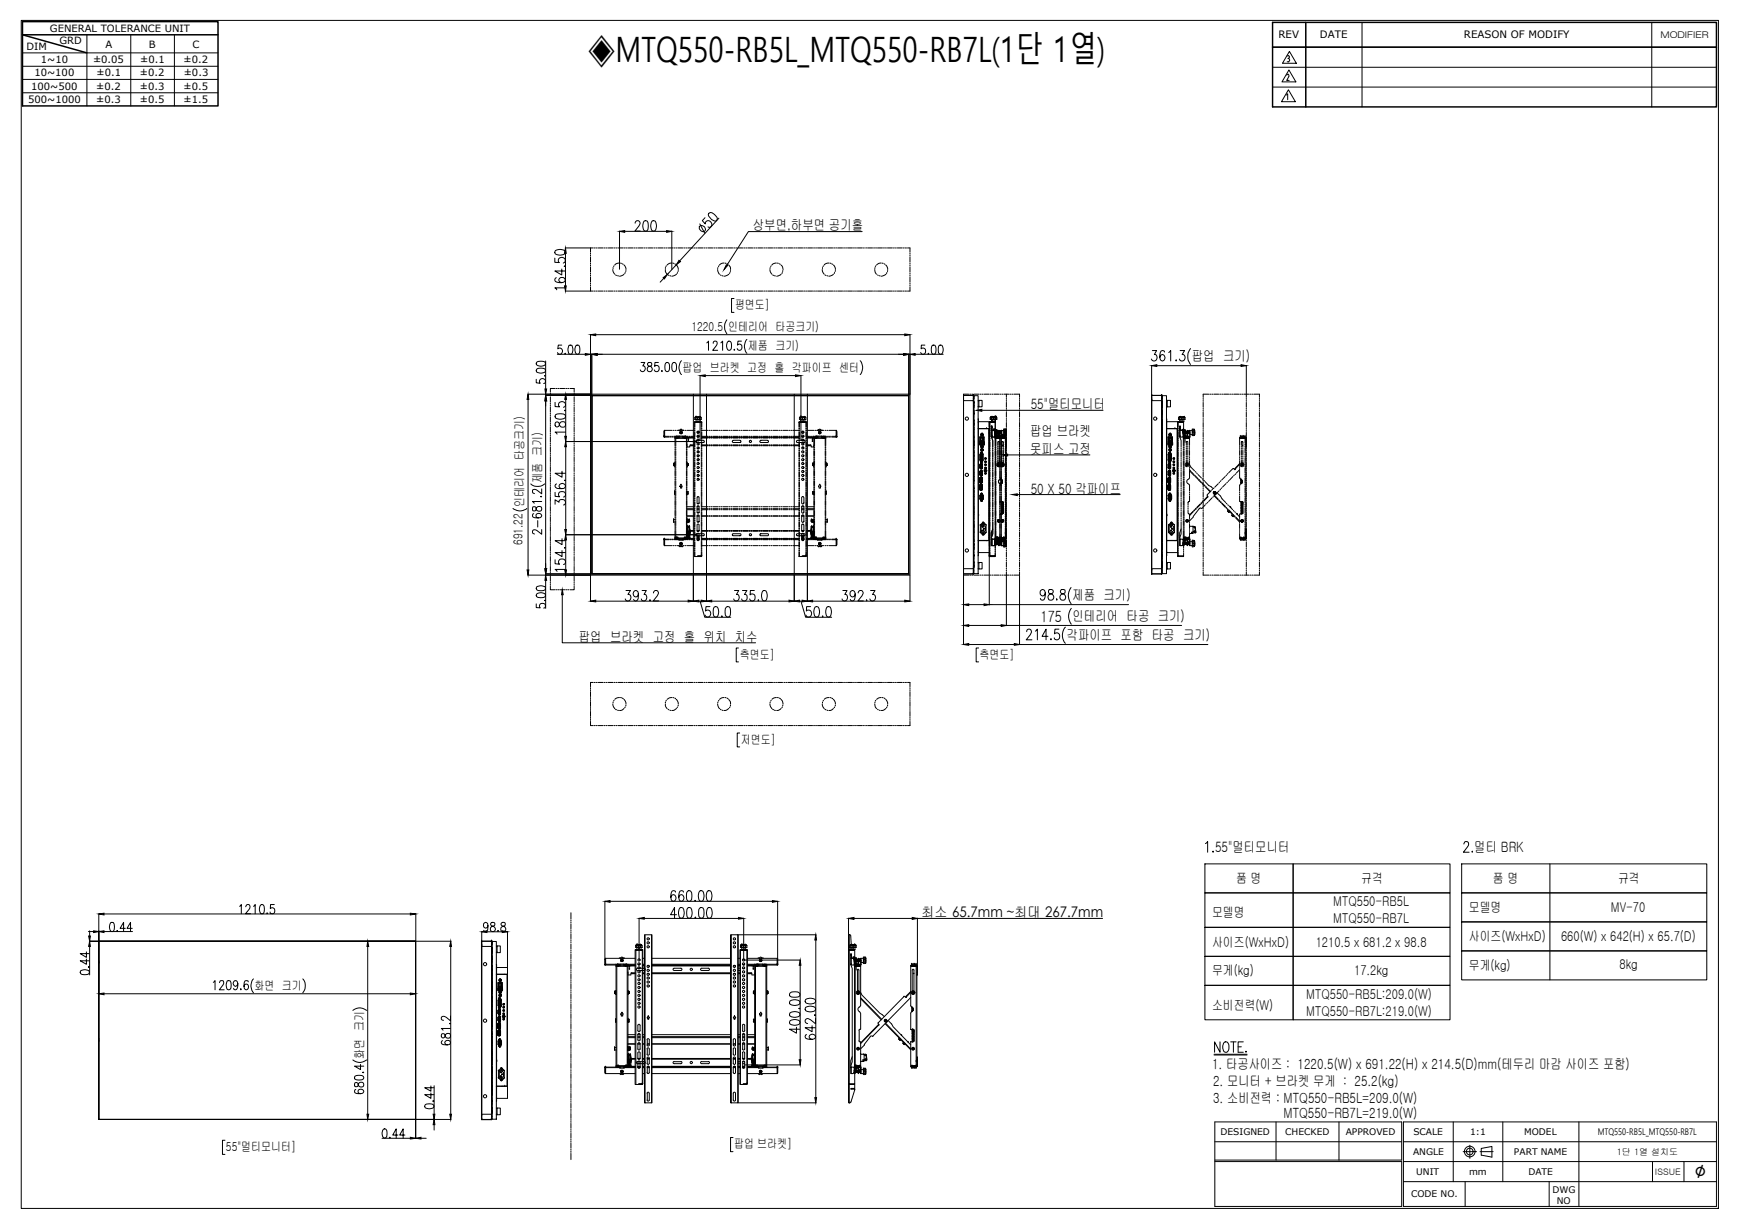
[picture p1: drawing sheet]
<svg xmlns="http://www.w3.org/2000/svg" width="297mm" height="210mm" viewBox="0 0 297 210" stroke-linecap="round" stroke-linejoin="round" font-family="sans-serif">
<defs><g id="words">
<text font-size="6" x="100.4" y="10.6">◈MTQ550-RB5L_MTQ550-RB7L(1단 1열)</text>
<text font-size="3.5" x="289.5" y="201.2">∅</text>
<text font-size="2.6" x="177.8" y="106.2">175</text>
<g font-size="2.4">
<text x="128.6" y="39.3">상부면,하부면 공기홀</text>
<text x="203.6" y="61.7">팝업 크기)</text>
<text x="176.1" y="69.9">55&quot;멀티모니터</text>
<text x="176" y="74.5">팝업 브라켓</text>
<text x="176" y="77.5">못피스 고정</text>
<text x="176.1" y="84.3">50 X 50 각파이프</text>
<text x="183.2" y="102.5">제품 크기)</text>
<text x="183.2" y="106">인테리어 타공 크기)</text>
<text x="98.9" y="109.6">팝업 브라켓 고정 홀 위치 치수</text>
<text x="182.2" y="109.3">각파이프 포함 타공 크기)</text>
<text x="207.5" y="145.5">55&quot;멀티모니터</text>
<text x="251.8" y="145.6">멀티 BRK</text>
<text x="157.4" y="156.6">최소 65.7mm ~최대 267.7mm</text>
<text x="207" y="182.6">1. 타공사이즈 : 1220.5(W) x 691.22(H) x 214.5(D)mm(테두리 마감 사이즈 포함)</text>
<text x="207.2" y="185.6">2. 모니터 + 브라켓 무게 : 25.2(kg)</text>
<text x="207.2" y="188.4">3. 소비전력 : MTQ550-RB5L=209.0(W)</text>
<text x="219.2" y="191">MTQ550-RB7L=219.0(W)</text>
</g>
<g font-size="2.3">
<text x="211.1" y="150.8">품 명</text>
<text x="227.7" y="154.8">MTQ550-RB5L</text>
<text x="232.5" y="150.8">규격</text>
<text x="250.9" y="155.8">모델명</text>
<text x="255" y="150.8">품 명</text>
<text x="275.2" y="155.8">MV-70</text>
<text x="276.4" y="150.8">규격</text>
<text x="207" y="156.6">모델명</text>
<text x="207" y="161.7">사이즈(WxHxD)</text>
<text x="224.7" y="161.7">1210.5 x 681.2 x 98.8</text>
<text x="227.7" y="157.6">MTQ550-RB7L</text>
<text x="250.9" y="160.8">사이즈(WxHxD)</text>
<text x="266.6" y="160.8">660(W) x 642(H) x 65.7(D)</text>
<text x="207" y="166.6">무게(kg)</text>
<text x="231.3" y="166.5">17.2kg</text>
<text x="250.9" y="165.7">무게(kg)</text>
<text x="276.6" y="165.6">8kg</text>
<text x="207" y="172.5">소비전력(W)</text>
<text x="223.1" y="170.6">MTQ550-RB5L:209.0(W)</text>
<text x="223.1" y="173.6">MTQ550-RB7L:219.0(W)</text>
</g>
<g font-size="2.1">
<text x="125.5" y="52.8">평면도]</text>
<text x="118.1" y="56.6">1220.5 인테리어 타공크기)</text>
<text x="127.7" y="59.8">제품 크기)</text>
<text x="116.6" y="63.5">팝업 브라켓 고정 홀 각파이프 센터</text>
<text x="92.5" y="82.5" transform="rotate(-90 92.5 82.5)">제품 크기)</text>
<text x="89.2" y="93.1" transform="rotate(-90 89.2 93.1)">691.22 인테리어 타공크기)</text>
<text x="126.4" y="112.5">측면도]</text>
<text x="167.3" y="112.5">측면도]</text>
<text x="126.5" y="127.1">저면도]</text>
<text x="43.5" y="169.1">화면 크기</text>
<text x="62.1" y="180.8" transform="rotate(-90 62.1 180.8)">화면 크기</text>
<text x="38.6" y="196.6">55&quot;멀티모니터]</text>
<text x="125.4" y="196.1">팝업 브라켓]</text>
</g>
<g font-size="1.8">
<text x="218.4" y="6.5">REV</text>
<text x="225.5" y="6.5">DATE</text>
<text x="250" y="6.5">REASON OF MODIFY</text>
</g>
<g font-size="1.7">
<text x="8.5" y="5.4">GENERAL TOLERANCE UNIT</text>
<text x="4.5" y="8.5">DIM</text>
<text x="7" y="10.8">1~10</text>
<text x="10.1" y="7.5">GRD</text>
<text x="15.9" y="10.8">±0.05</text>
<text x="18" y="8.1">A</text>
<text x="23.9" y="10.8">±0.1</text>
<text x="25.4" y="8.1">B</text>
<text x="31.4" y="10.8">±0.2</text>
<text x="32.9" y="8.1">C</text>
<text x="4.8" y="17.6">500~1000</text>
<text x="5.3" y="15.3">100~500</text>
<text x="5.9" y="13.1">10~100</text>
<text x="16.5" y="15.3">±0.2</text>
<text x="16.5" y="17.6">±0.3</text>
<text x="16.5" y="13.1">±0.1</text>
<text x="23.9" y="13.1">±0.2</text>
<text x="23.9" y="15.3">±0.3</text>
<text x="23.9" y="17.6">±0.5</text>
<text x="31.4" y="15.3">±0.5</text>
<text x="31.4" y="17.6">±1.5</text>
<text x="31.4" y="13.1">±0.3</text>
</g>
<g font-size="1.6">
<text x="283.6" y="6.4">MODIFIER</text>
<text x="208.5" y="193.9">DESIGNED</text>
<text x="219.5" y="193.9">CHECKED</text>
<text x="229.9" y="193.9">APPROVED</text>
<text x="241.4" y="197.3">ANGLE</text>
<text x="241.4" y="193.9">SCALE</text>
<text x="251.1" y="193.9">1:1</text>
<text x="258.6" y="197.3">PART NAME</text>
<text x="260.3" y="193.9">MODEL</text>
<text x="272.9" y="193.8">MTQ550-RB5L_MTQ550-RB7L</text>
<text x="241.9" y="200.7">UNIT</text>
<text x="250.9" y="200.7">mm</text>
<text x="261.1" y="200.7">DATE</text>
<text x="265.2" y="203.7">DWG</text>
<text x="241" y="204.5">CODE NO.</text>
<text x="265.9" y="205.6">NO</text>
</g>
<g font-size="1.5">
<text x="276.2" y="197.2">1단 1열 설치도</text>
<text x="282.7" y="200.7">ISSUE</text>
</g>
</g></defs>
<!-- layer: 0 -->
<g fill="none" stroke="#000" stroke-width=".17">
<path d="M3.6 3.5h289.9v202.9h-289.9zM105.8 39.5v6.5M106.7 39.5h7.2M108.5 38.1v-.1a.43 .43 0 0 1 .7-.2 .53 .53 0 0 1-.1 .8l-.7 .9h1M110 37.8l.3-.1a.82 .82 0 0 1 .4 1l-.1 .7-.4 .1a1.05 1.05 0 0 1-.3-1.5zM111.4 37.8l.3-.1a1.05 1.05 0 0 1 .3 1.4l-.1 .3-.3 .1a1.05 1.05 0 0 1-.4-1.5zM114.8 39.5v6.5M119.5 38.2l.9 1.6M119.6 38.5a.63 .63 0 0 1 .7 .3 .63 .63 0 0 1 0 .7 .63 .63 0 0 1-.7-.2 .63 .63 0 0 1 0-.8zM120.4 37.2l-.4 .5 .5 .5a.55 .55 0 0 1 .5-.5 .55 .55 0 0 1 .6 .5 .55 .55 0 0 1-.5 .6l-.2-.1M121.1 36.4a1.32 1.32 0 0 1 1.4 1l-.1 .3a1.3 1.3 0 0 1-1.4-1zM122.8 37.3l-6.7 7.2"/>
<path d="M147.3 39.6h-19.5l-3.7 5.7M94.8 44.1v.7h.7a.55 .55 0 0 1 .1-.7 .55 .55 0 0 1 .7 0 .55 .55 0 0 1 .1 .7l-.2 .1M94.9 42.8a1.6 1.6 0 0 1 1.6 0v.4a1.05 1.05 0 0 1-1.4 .3l-.2-.1-.1-.2zM95 47.4a.4 .4 0 0 0-.1 .7 1.18 1.18 0 0 0 1.6-.2 .52 .52 0 0 0-.6-.5 .52 .52 0 0 0-.4 .7l.5 .2M96 45.9v1.1l-1.2-.7h1.7M96 58.9h-.6l-.1 .7a.5 .5 0 0 1 .7 0 .5 .5 0 0 1 0 .7 .5 .5 0 0 1-.7 0l-.1-.1M96.5 45.4v.1zM96.5 49.7h4.8M96.5 42.3h4.8M96.5 49.2h-1.7l.3 .3M96.6 43.3v5.5M97.2 59h.5a1.57 1.57 0 0 1 0 1.4l-.3 .1a.92 .92 0 0 1-.3-1.3z"/>
<path d="M98.4 59l.3-.1a.73 .73 0 0 1 .3 .9l-.1 .6-.3 .1a1.12 1.12 0 0 1-.2-1.5zM100.9 42.3v.8M100.9 43.2v.2M100.9 43.6v.1M100.9 43.9v.9M100.9 44.9v.2M100.9 45.3v.1M100.9 45.6v.9M100.9 46.6v.2M100.9 47v.1M100.9 47.3v.9M100.9 48.4v.1"/>
<path d="M100.9 48.7v.2M100.9 49v.7M100.9 57.2v10.1M101.5 49.7h.2M101.5 42.3h.2M101.8 57.2h52.7M101.8 49.7h.2M101.8 42.3h.2M102.2 49.7h.8M102.2 42.3h.8M103.2 49.7h.2M103.2 42.3h.2"/>
<path d="M103.5 49.7h.2M103.5 42.3h.2M103.9 49.7h.8M103.9 42.3h.8M104.7 46v.4l.3 .4M104.7 45.7v.2M104.9 49.7h.2M104.9 42.3h.2M104.9 45.4l-.1 .1M105.1 47h.2M105.2 49.7h.2M105.2 42.3h.2"/>
<path d="M105.5 47.1h.1M105.6 49.7h.9M105.6 42.3h.9M105.8 44.9l-.6 .2-.2 .2M106 44.9l.2 .1M106.3 45.1h.2M106.6 45.3l.2 .3 .1 .4M106.6 46.8l-.8 .4M106.6 49.7h.2M106.6 42.3h.2M106.8 46.5l-.1 .2M106.9 46.2v.2"/>
<path d="M107 49.7h.1M107 42.3h.1M107.3 49.7h.8M107.3 42.3h.8M108.3 49.7h.2M108.3 42.3h.2M108.7 49.7h.1M108.7 42.3h.1M109 49.7h.8M109 42.3h.8M110 49.7h.2M110 42.3h.2"/>
<path d="M110.3 49.7h.2M110.3 42.3h.2M110.7 49.7h.8M110.7 42.3h.8M111.7 49.7h.2M111.7 42.3h.2M112 49.7h.2M112 42.3h.2M112.4 49.7h.9M112.4 42.3h.9M113.4 47.5l-.6 .7M113.4 49.7h.2"/>
<path d="M113.4 42.3h.2M113.7 46v.4l.2 .4M113.7 45.7v.2M113.8 49.7h.1M113.8 42.3h.1M113.8 45.4l-.1 .1M114.1 47h.1M114.1 49.7h.9M114.1 42.3h.9M114.4 47.1h.2M114.8 44.9l-.4 .1-.5 .3M114.9 44.9l.2 .1"/>
<path d="M115.1 49.7h.2M115.1 42.3h.2M115.3 45.1h.1M115.5 49.7h.1M115.5 42.3h.1M115.5 45.2l-1.5 1.7M115.5 45.3l.3 .3 .1 .4M115.6 46.8l-.8 .4M115.7 46.5l-.1 .2M115.8 49.7h.9M115.8 42.3h.9M115.9 46.2l-.1 .2"/>
<path d="M116.8 49.7h.2M116.8 42.3h.2M117.2 49.7h.1M117.2 42.3h.1M117.5 49.7h.8M117.5 42.3h.8M118.5 49.7h.2M118.5 42.3h.2M118.9 49.7h.1M118.9 42.3h.1M119.2 49.7h.9M119.2 42.3h.9"/>
<path d="M120.3 49.7h.1M120.3 42.3h.1M120.6 49.7h.2M120.6 42.3h.2M120.7 58.6l.3-.3v1.5M120.9 49.7h.9M120.9 42.3h.9M121.8 58.6l.1-.2 .1-.1 .5 .1v.5l-.8 .9h.9M121.9 49.7h.2M121.9 42.3h.2M122.3 49.7h.2M122.3 42.3h.2"/>
<path d="M122.6 46v.4l.3 .4M122.6 45.7v.2M122.6 49.7h.9M122.6 42.3h.9M122.8 45.4l-.1 .1M123 47h.2M123.1 58.6l.3-.3v1.5M123.3 47.1h.2M123.6 49.7h.2M123.6 42.3h.2M123.7 44.9l-.4 .1-.4 .3M123.9 44.9l.1 .1"/>
<path d="M124 49.7h.1M124 42.3h.1M124.1 54.6a2 2 0 0 0 0 2.4M124.2 45.1h.2M124.3 58.3h.3a1.06 1.06 0 0 1 0 1.5h-.1a1.07 1.07 0 0 1-.2-1.5zM124.3 49.7h.9M124.3 42.3h.9M124.5 45.3l.2 .3 .1 .4M124.5 46.8l-.8 .4M124.7 46.5l-.1 .2M124.8 46.2l-.1 .2M125.3 49.7h.2"/>
<path d="M125.3 42.3h.2M125.4 51h-.4v2.4h.4M125.4 59.7v.1zM125.7 49.7h.1M125.7 42.3h.1M126 49.7h.9M126 42.3h.9M126.6 58.3h-.5l-.1 .6a.42 .42 0 0 1 .7 .1 .49 .49 0 0 1 0 .7 .49 .49 0 0 1-.7 0l-.1-.2M127.1 49.7h.1M127.1 42.3h.1M127.4 49.7h.2M127.4 42.3h.2"/>
<path d="M127.6 58a1.85 1.85 0 0 0 0 2.3M127.7 49.7h.9M127.7 42.3h.9M128.8 49.7h.1M128.8 42.3h.1M129.1 49.7h.2M129.1 42.3h.2M129.4 49.7h.9M129.4 42.3h.9M130.5 49.7h.1M130.5 42.3h.1M130.8 49.7h.2"/>
<path d="M130.8 42.3h.2M131.1 49.7h.9M131.1 42.3h.9M131.5 46l.1 .4 .3 .4M131.6 45.7l-.1 .2M131.7 45.4l-.1 .1M132 47h.2M132.2 49.7h.1M132.2 42.3h.1M132.3 47.1h.1M132.5 49.7h.2M132.5 42.3h.2"/>
<path d="M132.6 44.9l-.5 .2-.2 .2M132.8 44.9l.2 .1M132.8 49.7h.9M132.8 42.3h.9M133.1 45.1h.2M133.4 45.3l.3 .3 .1 .4M133.4 46.8l-.7 .4M133.6 46.5l-.1 .2M133.7 46.2v.2M133.9 49.7h.2M133.9 42.3h.2M134.2 49.7h.2"/>
<path d="M134.2 42.3h.2M134.6 49.7h.8M134.6 42.3h.8M135.6 49.7h.1M135.6 42.3h.1M135.9 49.7h.2M135.9 42.3h.2M136.3 49.7h.8M136.3 42.3h.8M137.3 49.7h.1M137.3 42.3h.1M137.6 49.7h.2"/>
<path d="M137.6 42.3h.2M138 49.7h.8M138 42.3h.8M139 49.7h.1M139 42.3h.1M139.3 49.7h.2M139.3 42.3h.2M139.6 49.7h.9M139.6 42.3h.9M140.4 46l.1 .4 .3 .4M140.5 45.7v.2M140.7 49.7h.2"/>
<path d="M140.7 42.3h.2M140.7 45.4l-.1 .1M140.9 47h.2M141 49.7h.2M141 42.3h.2M141.3 47.1h.1M141.4 49.7h.8M141.4 42.3h.8M141.6 44.9l-.6 .2-.2 .2M141.8 44.9l.1 .1M142.1 45.1h.1M142.4 45.3l.2 .3 .1 .4"/>
<path d="M142.4 46.8l-.8 .4M142.4 49.7h.2M142.4 42.3h.2M142.6 46.5l-.1 .2M142.7 46.2l-.1 .2M142.7 49.7h.2M142.7 42.3h.2M143.1 49.7h.8M143.1 42.3h.8M144.1 49.7h.2M144.1 42.3h.2M144.4 49.7h.2"/>
<path d="M144.4 42.3h.2M144.8 49.7h.8M144.8 42.3h.8M145.8 49.7h.2M145.8 42.3h.2M146.1 49.7h.2M146.1 42.3h.2M146.5 49.7h.8M146.5 42.3h.8M147.5 49.7h.1M147.5 42.3h.1M147.9 49.7h.1"/>
<path d="M147.9 42.3h.1M148.2 49.7h.8M148.2 42.3h.8M149.2 49.7h.2M149.2 42.3h.2M149.4 46l.1 .5 .2 .3M149.5 45.7l-.1 .2M149.5 49.7h.2M149.5 42.3h.2M149.6 45.4l-.1 .1M149.9 47h.1M149.9 49.7h.8"/>
<path d="M149.9 42.3h.8M150.2 47.1h.2M150.5 44.9l-.4 .1-.4 .3M150.7 44.9l.2 .1M150.9 49.7h.2M150.9 42.3h.2M151 45.1h.2M151.2 49.7h.2M151.2 42.3h.2M151.3 45.3l.2 .3 .1 .4M151.3 46.8l-.8 .4M151.5 46.5l-.1 .2"/>
<path d="M151.6 49.7h.8M151.6 42.3h.8M151.6 46.2v.2M152.6 49.7h.2M152.6 42.3h.2M152.9 49.7h.2M152.9 42.3h.2M153.3 49.7h.8M153.3 42.3h.8M154.3 49.7h.2M154.3 42.3h.2M154.6 49.7h.2"/>
<path d="M154.6 42.3h.2M155 42.3h.4v.8M155.4 43.2v.2M155.4 43.6v.1M155.4 43.9v.9M155.4 44.9v.2M155.4 45.3v.1M155.4 45.6v.9M155.4 46.6v.2M155.4 47v.1M155.4 47.3v.9M155.4 48.4v.1"/>
<path d="M155.4 48.7v.2M155.4 49v.7h-.4M155.4 57.2v10.1M158 58.9h-.6l-.1 .7a.5 .5 0 0 1 .8 .4 .5 .5 0 0 1-.7 .4l-.1-.2M159.2 59l.3-.1a.73 .73 0 0 1 .4 .9l-.2 .6-.3 .1a1.25 1.25 0 0 1-.2-1.5zM160.4 59l.3-.1a.98 .98 0 0 1 0 1.6h-.1a1.25 1.25 0 0 1-.2-1.5zM196.8 59.9h.8l-.4 .7a.53 .53 0 0 1 .4 .8 .53 .53 0 0 1-.9-.1M201.6 59.9h.7l-.4 .7a.53 .53 0 0 1 .5 .8 .53 .53 0 0 1-.9-.1M203.4 59.5a2.18 2.18 0 0 0 0 2.7M90.2 67.3h65.2v30.9h-54.5v-30.9M90.2 68.2v29.1M91.6 64.8v.6l.7 .1a.5 .5 0 0 1 0-.7 .5 .5 0 0 1 .7 0 .5 .5 0 0 1 0 .7h-.1"/>
<path d="M91.7 63l.6-.1a.65 .65 0 0 1 .9 .4l-.1 .3a1.57 1.57 0 0 1-1.4 0zM91.7 61.9l.6-.2a.65 .65 0 0 1 .9 .5 .98 .98 0 0 1-1.6 0zM93 64.2h.2zM93.2 61.7v4.7M93.2 67.3v.2M93.2 68.5v28.6M94 67.1v.2M94 67.5v.1M94 67.8v.8M94 68.8v.2M94 69.1v.2M94 69.5v.8"/>
<path d="M94 70.5v.2M94 70.8v.2M94 71.2v.8M94 72.2v.2M94 72.5v.2M94 72.9v.9M94 73.9v.2M94 74.3v.1M94 74.6v.9M94 75.6v.2M94 76v.1M94 76.3v.8"/>
<path d="M94 77.3v.2M94 77.7v.1M94 78v.8M94 79v.2M94 79.3v.2M94 79.7v.8M94.8 66.4h-.8v.5M94.8 68.7v.7l.8 .1a.55 .55 0 0 1 0-.8 .55 .55 0 0 1 .8 0 .55 .55 0 0 1 0 .8l-.1 .1M94.9 72.2a.46 .46 0 0 0-.1 .4 .46 .46 0 0 0 .4 .3l.3-.2a.58 .58 0 0 1 .4-.7 .58 .58 0 0 1 .7 .4 .52 .52 0 0 1-.4 .6 .52 .52 0 0 1-.6-.4l-.1-.3a.38 .38 0 0 0-.6-.1zM94.9 70.8l.7-.1a.82 .82 0 0 1 1 .3v.2a1.05 1.05 0 0 1-1.4 .3l-.3-.1-.1-.2zM94.9 66.4h.2M95.2 60.5h4.8"/>
<path d="M95.3 66.4h.1M95.6 66.4h.9M96.5 60.4h.1zM96.5 70v.2zM96.6 75.4h22.4M96.6 73.8h-1.8l.4 .3M96.6 68.2v6.3M96.6 76.3v14.1M96.6 66.4h.2M97 66.4h.1M97.4 66.4h.7v.5M98.1 67.1v.2"/>
<path d="M98.1 67.5v.1M98.1 67.8v.8M98.1 68.8v.2M98.1 69.1v.2M98.1 69.5v.8M98.1 70.5v.2M98.1 70.8v.2M98.1 71.2v.8M98.1 72.2v.2M98.1 72.5v.2M98.1 72.9v.9M98.1 73.9v.2"/>
<path d="M98.1 74.3v.1M98.1 74.6v.9M98.1 75.6v.2M98.1 76v.1M98.1 76.3v.8M98.1 77.3v.2M98.1 77.7v.1M98.1 78v.8M98.1 79v.2M98.1 79.3v.2M98.1 79.7v.8M100.9 60.5h.2v7h-7.9"/>
<path d="M101.1 67.6h54.1v30.4h-54.1zM102 60.5h52.3M109.5 61.9h.6l-.3 .6a.45 .45 0 0 1 .4 .7 .45 .45 0 0 1-.8 0M110.7 62a.45 .45 0 0 0 0 .5 .45 .45 0 0 0 .5 .1 .46 .46 0 0 1 .1 .8 .46 .46 0 0 1-.7-.2 .55 .55 0 0 1 .6-.7l.1-.1a.33 .33 0 0 0-.2-.5zM112.5 61.9h-.6l-.1 .7a.41 .41 0 0 1 .8 0 .49 .49 0 0 1-.1 .8 .49 .49 0 0 1-.8-.2M113.1 63.3v.2zM113.4 74.5v.1l.1-.1M113.4 74.6h.1M113.4 73.7v.9M113.4 74.5h.1M113.5 73.5v1M113.5 74.6h.1"/>
<path d="M113.5 74.6h.8M113.5 74.5v.1M113.5 73.5v1h.8M113.5 73.5h1.3M113.7 62l.3-.1a1.06 1.06 0 0 1 0 1.6h-.1a1.2 1.2 0 0 1-.2-1.5zM114.5 74.6h.2M114.5 74.5h.2M114.8 74.5h.2M114.8 74.6h.2M114.9 62l.3-.1a1.06 1.06 0 0 1 0 1.6h-.1a1.2 1.2 0 0 1-.2-1.5zM115 73.5h.1M115.1 79.2h.1"/>
<path d="M115.1 79.5h.1M115.1 79.3h.1M115.1 79.2l.1 .2zM115.1 79.4l.1 .2-.1-.1M115.1 79.6h.1M115.1 79.2v.3M115.2 74.5h1.5M115.2 79.3h.1M115.2 79.6h.1M115.2 79.2v.3M115.3 79.2h-.2v.3h.2M115.3 73.5h.2"/>
<path d="M115.3 74.8l.1 .1M115.3 74.6h.1M115.3 74.9h.1M115.3 79.1v.6M115.3 74.9v1.2M115.3 76.3v.2M115.3 76.6v.2M115.3 77v.8M115.3 78v.2M115.3 78.3v.2M115.3 78.7v.8M115.3 79.7v.2"/>
<path d="M115.4 74.9h1.8M115.4 74.6h-.1v.2h.1v1.3M115.4 76.3v.2M115.4 76.6v.2M115.4 77v.8M115.4 78v.2M115.4 78.3v.2M115.4 78.7v.8M115.4 79.7v.2M115.4 74.6h.4v.2h-.4zM115.6 74.6h.1M115.6 74.9h.1"/>
<path d="M115.6 74.9h.2M115.6 74.8v.1M115.6 73.5h.9M115.7 74.6h.1M115.8 74.6h.1M115.8 74.9h.1M115.8 74.6v.2M115.8 74.8v.1M115.9 74.8h.9M115.9 73.5h.3l.1-.2h.1l.1 .2h.3M116 74.8v-.2h.7v.2M116 74.6h.1"/>
<path d="M116 74.5v.1h-.8M116.2 73.8l.2-.1 .1 .2a.14 .14 0 0 0-.2-.2 .14 .14 0 0 0-.1 .2 .14 .14 0 0 0 .2 .1l.1-.1-.1 .2-.2-.1zM116.2 73.8h.2v.1zM116.4 61.6a1.85 1.85 0 0 0 0 2.4M116.7 73.5h.1M116.7 74.6h.5M116.7 74.5v.1M116.7 74.5h.5M116.9 74.6h.3v.2h-.3zM116.9 74.6v.3l.2-.1M116.9 74.6h.2M116.9 74.6h.1"/>
<path d="M116.9 74.9h.1M117 73.5h.2M117.1 74.6h.1M117.1 74.9h.1M117.2 74.6v1.5M117.2 74.9l.1 1.2M117.2 76.3v.2M117.2 76.6v.2M117.2 77v.8M117.2 78v.2M117.2 78.3v.2M117.2 78.7v.8"/>
<path d="M117.2 79.7v.2M117.3 79.1v.6M117.3 74.6h.1M117.3 76h.1M117.3 76v.3h.5v-.3h.2M117.3 76.3v.2M117.3 76.6v.2M117.3 77v.8M117.3 78v.2M117.3 78.3v.2M117.3 78.7v.8M117.3 79.7v.2"/>
<path d="M117.3 73.5h1.3M117.3 74.7h.2M117.4 74.6h.1M117.4 74.5h.1M117.4 79.2h.2v.3h-.2M117.5 79.3h.1M117.5 79.5h.1M117.5 79.2v.3zM117.5 79.2v.3M117.5 75.3l.1 .1zM117.5 74.9l.1 .1zM117.7 74.5h.2"/>
<path d="M117.7 74.6h.2M117.8 74.8h.1M118 76h.6M118 76h.1M118.1 74.5h.5M118.2 76v.1M118.2 76l-.2 .1h.6M118.2 76h.4M118.4 67.3v35.4M118.6 73.8v.8h-.5M118.6 73.1v.2M118.6 73.5v.1"/>
<path d="M118.6 74.8v.2M118.6 75.2v.1M118.6 75.5v.8M118.6 76.5v.2M118.6 76.8v.2M118.6 77.2v.9M118.6 78.2v.2M118.6 78.6v.2M118.6 78.9v.9M118.6 79.9v.2M118.6 74.8l-1.4 .1M118.6 74.7l-1.1 .1"/>
<path d="M118.7 72.2v-.2h1.1v.2M118.7 72v.2M118.7 72.2v.8M118.7 73.1v.2M118.7 73.5v.1M118.7 73.8v.8M118.7 74.8v.2M118.7 75.2v.1M118.7 75.5v.8M118.7 76.5v.2M118.7 76.8v.2M118.7 77.2v.9"/>
<path d="M118.7 78.2v.2M118.7 78.6v.2M118.7 78.9v.9M118.7 79.9v.2M118.7 71.3h.2M118.7 71.3l-.1 .3h.3v-.3M118.7 71.3l1-.1-.5 .1v.3h.3M118.8 71.2l-.1 .1M118.8 71.2l.1 .1M118.8 71.2h.5M118.9 71.3h.1M118.9 75.3l1.3-.1 .1 .3-1.4 .1-.1-.1z"/>
<path d="M118.9 71.2h.1M118.9 71.2v.4h.2v-.3h-.2M118.9 71.6v.4h.7M119.1 71.2l.4 .1M119.1 74.5h.3M119.1 75.2h.3M119.1 71.6h.1M119.1 72h.1M119.1 74.6h.2M119.4 72h.1M119.5 71.3v.3M119.5 71.3h.1"/>
<path d="M119.5 71.2v.1M119.6 71.3h.2M119.6 71.3l-.1 .3M119.6 64.1v11.1M119.6 71.2v.1M119.7 71.2l.1 .1v.3h-.2M119.8 72v.2M119.8 72.2v.7M119.8 73.1v.2M119.8 73.4v.2M119.8 73.8v.8M119.8 74.8v.1"/>
<path d="M119.8 75.1v.2M119.8 75.5v.8M119.8 76.5v.1M119.8 76.8v.2M119.8 77.1v.9M119.8 78.2v.1M119.8 78.5v.2M119.8 78.8v.9M119.8 79.9v.2M119.9 74.6h1M119.9 72.9v-.7h-1.3v.8M119.9 73.1v.2"/>
<path d="M119.9 73.4v.2M119.9 73.8v.8M119.9 75.1v.2M119.9 75.5v.8M119.9 76.5v.1M119.9 76.8v.2M119.9 77.1v.9M119.9 78.2v.1M119.9 78.5v.2M119.9 78.8v.9M119.9 79.9v.2M119.9 74.7h1"/>
<path d="M119.9 74.5h1M119.9 73.5h1M119.9 76h1M119.9 76.1h1M120.5 64.1h15.4M120.7 67.3v35.4M120.9 74.8h-1v.1M121.1 74.6h.2M121.1 74.8h.2M121.1 74.7h.2M121.1 74.5h.2M121.1 73.5h.2"/>
<path d="M121.1 76h.2M121.1 76.1h.2M121.4 74.5h.2M121.4 73.5h.2M121.4 76h.2M121.4 76.1h.2M121.4 74.6h.2M121.4 74.8h.2M121.4 74.7h.2M121.8 74.5h.8M121.8 73.5h.8M121.8 76h.8"/>
<path d="M121.8 76.1h.8M121.8 74.6h.8M121.8 74.8h.8M121.8 74.7h.8M122.8 74.5h.2M122.8 73.5h.2M122.8 76h.2M122.8 76.1h.2M122.8 74.6h.2M122.8 74.8h.2M122.8 74.7h.2M123.1 74.6h.2"/>
<path d="M123.1 74.8h.2M123.1 74.7h.2M123.1 74.5h.2M123.1 73.5h.2M123.1 76h.2M123.1 76.1h.2M123.5 74.6h.9M123.5 74.8h.9M123.5 74.7h.9M123.5 74.5h.9M123.5 73.5h.9M123.5 76h.9"/>
<path d="M123.5 76.1h.9M124.5 74.6h.2M124.5 74.8h.2M124.5 74.7h.2M124.5 74.5h.2M124.5 73.5h.2M124.5 76h.2M124.5 76.1h.2M124.9 74.5h.1M124.9 73.5h.1M124.9 76h.1M124.9 76.1h.1"/>
<path d="M124.9 74.6h.1M124.9 74.8h.1M124.9 74.7h.1M125.1 75.3l1.3-.1 .2 .3-1.4 .1-.1-.1zM125.2 74.5h.9M125.2 73.5h.9M125.2 76h.9M125.2 76.1h.9M125.2 74.6h.9M125.2 74.8h.9M125.2 74.7h.9M126.2 74.5h.2"/>
<path d="M126.2 73.5h.2M126.2 76h.2M126.2 76.1h.2M126.2 74.6h.2M126.2 74.8h.2M126.2 74.7h.2M126.6 74.6h.1M126.6 74.8h.1M126.6 74.7h.1M126.6 74.5h.1M126.6 73.5h.1M126.6 76h.1"/>
<path d="M126.6 76.1h.1M126.9 74.6h.8M126.9 74.8h.8M126.9 74.7h.8M126.9 74.5h.8M126.9 73.5h.8M126.9 76h.8M126.9 76.1h.8M127.9 74.6h.2M127.9 74.8h.2M127.9 74.7h.2M127.9 74.5h.2"/>
<path d="M127.9 73.5h.2M127.9 76h.2M127.9 76.1h.2M128.3 74.6h.1M128.3 74.8h.1M128.3 74.7h.1M128.3 74.5h.1M128.3 73.5h.1M128.3 76h.1M128.3 76.1h.1M128.6 74.5h.8M128.6 73.5h.8"/>
<path d="M128.6 76h.8M128.6 76.1h.8M128.6 74.6h.8M128.6 74.8h.8M128.6 74.7h.8M129.6 74.5h.2M129.6 73.5h.2M129.6 76h.2M129.6 76.1h.2M129.6 74.6h.2M129.6 74.8h.2M129.6 74.7h.2"/>
<path d="M129.8 75.3l1.3-.1 .2 .3-1.4 .1-.1-.1zM129.9 74.5h.2M129.9 73.5h.2M129.9 76h.2M129.9 76.1h.2M129.9 74.6h.2M129.9 74.8h.2M129.9 74.7h.2M130.3 74.5h.9M130.3 73.5h.9M130.3 76h.9M130.3 76.1h.9"/>
<path d="M130.3 74.6h.9M130.3 74.8h.9M130.3 74.7h.9M131.3 74.6h.2M131.3 74.8h.2M131.3 74.7h.2M131.3 74.5h.2M131.3 73.5h.2M131.3 76h.2M131.3 76.1h.2M131.7 74.6h.2M131.7 74.8h.2"/>
<path d="M131.7 74.7h.2M131.7 74.5h.2M131.7 73.5h.2M131.7 76h.2M131.7 76.1h.2M132 74.5h.9M132 73.5h.9M132 76h.9M132 76.1h.9M132 74.6h.9M132 74.8h.9M132 74.7h.9"/>
<path d="M133 74.5h.2M133 73.5h.2M133 76h.2M133 76.1h.2M133 74.6h.2M133 74.8h.2M133 74.7h.2M133.4 74.5h.1M133.4 73.5h.1M133.4 76h.1M133.4 76.1h.1M133.4 74.6h.1"/>
<path d="M133.4 74.8h.1M133.4 74.7h.1M133.7 74.5h.9M133.7 73.5h.9M133.7 76h.9M133.7 76.1h.9M133.7 74.6h.9M133.7 74.8h.9M133.7 74.7h.9M134.7 74.6h.2M134.7 74.8h.2M134.7 74.7h.2"/>
<path d="M134.7 74.5h.2M134.7 73.5h.2M134.7 76h.2M134.7 76.1h.2M135.1 74.6h.1M135.1 74.8h.1M135.1 74.7h.1M135.1 74.5h.1M135.1 73.5h.1M135.1 76h.1M135.1 76.1h.1M135.4 74.8h1.1"/>
<path d="M135.4 74.7h1.1M135.4 74.5h1.1M135.4 73.5h1.1M135.4 76h1.1M135.4 76.1h1.1M135.7 67.3v35.4M136 75.3l.2-.1h1.2l.1 .3-1.3 .1zM136.5 73.8v.8h-1.1M136.5 73.1v.2M136.5 73.5v.1M136.5 74.8v.2M136.5 75.2v.1"/>
<path d="M136.5 75.5v.8M136.5 76.5v.2M136.5 76.8v.2M136.5 77.2v.9M136.5 78.2v.2M136.5 78.6v.2M136.5 78.9v.9M136.5 79.9v.2M136.6 72.2l-.1 .8M136.6 71.3h.1M136.6 72h1.1v.2h-1.1zM136.6 72v.2"/>
<path d="M136.6 72.2v.8M136.6 73.1v.2M136.6 73.5v.1M136.6 73.8v.8M136.6 74.8v.2M136.6 75.2v.1M136.6 75.5v.8M136.6 76.5v.2M136.6 76.8v.2M136.6 77.2v.9M136.6 78.2v.2M136.6 78.6v.2"/>
<path d="M136.6 78.9v.9M136.6 79.9v.2M136.6 71.3l1-.1-.5 .1v.3h.3M136.6 71.3v.3h.1v-.3M136.7 71.2v.1M136.7 71.2h.5M136.7 71.2l-.1 .1M136.8 71.2l-.1 .4h.3v-.3h-.3M136.8 71.2h.1M136.8 64.1v11.1M136.9 71.2l.5 .1M136.9 74.5h.4"/>
<path d="M136.9 75.2h.4M137 71.6h.1M137 72h.1M137 74.6h.2M137.2 72h.1M137.3 71.2l.1 .1M137.4 71.3v.3M137.4 71.3h.1M137.4 71.3h.3M137.5 71.2l-.1 .1M137.5 71.6v.4h-.7v-.4M137.6 71.2l.1 .4h-.3"/>
<path d="M137.7 72h.1v.2h-.1M137.7 72.2h.1v.7M137.7 72.2v.7M137.7 73.1v.2M137.7 73.4v.2M137.7 73.8v.8M137.7 74.8v.1M137.7 75.1v.2M137.7 75.5v.8M137.7 76.5v.1M137.7 76.8v.2M137.7 77.1v.9"/>
<path d="M137.7 78.2v.1M137.7 78.5v.2M137.7 78.8v.9M137.7 79.9v.2M137.8 74.6h.5M137.8 73.1v.2M137.8 73.4v.2M137.8 73.8v.8M137.8 75.1v.2M137.8 75.5v.8M137.8 76.5v.1M137.8 76.8v.2"/>
<path d="M137.8 77.1v.9M137.8 78.2v.1M137.8 78.5v.2M137.8 78.8v.9M137.8 79.9v.2M137.8 74.7h1.2M137.8 74.5h.5M137.8 73.5h1.2M137.8 76h.4M137.8 76h.6M137.9 67.3v35.4M138.2 76l-.4 .1"/>
<path d="M138.2 76h.2l-.2 .1M138.4 76h.1v.3h.5v-.3M138.4 76h.1M138.5 74.6h.1M138.5 74.5h.1M138.5 74.8h.1M138.7 74.9l.1 .1zM138.8 74.6h.2M138.8 74.5h.2M138.8 79.2h.1M138.8 79.5h.1M138.8 79.3h.1"/>
<path d="M138.8 79.2l.1 .3zM138.8 79.2v.3M138.9 79.5h.1M138.9 74.7v.1M139 79.2h-.2v.3h.2M139 74.6h.1M139 76.1v-1.2h.1v1.2M139 76.3v.2M139 76.6v.2M139 77v.8M139 78v.2M139 78.3v.2"/>
<path d="M139 78.7v.8M139 79.7v.2M139 79.1v.6M139.1 74.6v.2M139.1 74.6h.4v.2h-.4zM139.1 74.5h.5M139.1 74.9l-1.3-.1v.1M139.1 74.9h1.9M139.1 74.6h.6M139.1 74.8v.1M139.1 76.3v.2M139.1 76.6v.2"/>
<path d="M139.1 77v.8M139.1 78v.2M139.1 78.3v.2M139.1 78.7v.8M139.1 79.7v.2M139.2 73.5h.1M139.3 74.6h.1M139.3 74.9h.1M139.3 74.8v.1M139.4 74.6h.1M139.4 74.9h.1M139.5 74.6v.3h-.2"/>
<path d="M139.5 73.5h.2M139.6 73.5h.2M139.6 74.8h.9M139.6 74.5v.1M139.6 74.5h1.6M139.7 74.8v-.2h.7v.2M139.7 74.5l-.1 .1M139.8 73.5h.1M139.9 73.8h.3v.1a.16 .16 0 0 0-.3-.1 .15 .15 0 0 0 0 .2 .16 .16 0 0 0 .3-.1l-.3 .1zM140.4 74.6h.8M140.4 74.5v.1M140.5 73.5h-.3v-.1a.14 .14 0 0 0-.2-.1 .14 .14 0 0 0-.1 .2h.8"/>
<path d="M140.6 74.6h.4v.2h-.4zM140.6 74.6v.3l.2-.1M140.6 74.9h.1M140.6 74.6h.1M140.6 74.6h.2M140.8 74.9h.1M140.8 74.6h.1M140.9 73.5h.2M141 74.6v1.5M141 74.9h.1M141 76.3v.2M141 76.6v.2"/>
<path d="M141 77v.8M141 78v.2M141 78.3v.2M141 78.7v.8M141 79.7v.2M141 74.8v.1M141 79.1v.6M141 74.6h.1M141 74.9v1.2M141.1 79.2h.2v.3h-.2M141.2 79.2v.3zM141.2 79.5h.1"/>
<path d="M141.2 79.2h.1M141.2 79.3h.1M141.2 79.2v.3M141.3 73.5h.1M141.3 74.5h.2M141.3 74.6h.2M141.6 73.5h1.2M141.7 74.6h.1M141.7 74.5h.1M142.1 74.5h.7M142.1 74.6h.7M142.8 73.5v1"/>
<path d="M142.8 74.5v.1l.1-.1M142.8 74.6h.1M142.8 73.5v1.1M142.9 73.7v.8M142.9 74.6h.1M142.9 74.5v.1M146.9 61.6a1.85 1.85 0 0 1 0 2.4M155.4 60.5h-.2v7M156.3 60.5h4.8M158.6 60.3v.2zM164.6 68v.2M164.6 68.4v.2"/>
<path d="M164.6 68.7v.9M164.6 69.7v.2M164.6 70.1v.1M164.6 70.4v.9M164.6 71.5v.1M164.6 71.8v.2M164.6 72.2v.8M164.6 73.2v.1M164.6 73.5v.2M164.6 73.8v.9M164.6 74.9v.1M164.6 75.2v.2"/>
<path d="M164.6 75.5v.9M164.6 76.6v.1M164.6 76.9v.2M164.6 77.2v.9M164.6 78.2v.3M164.6 78.6v.2M164.6 79v.8M164.6 80v.2M165.5 67.3h-.9v.6M165.7 67.3h.1M166 67.3h.2M166.4 67.3h.8"/>
<path d="M167.4 67.3h.2M167.7 70.1h20.7M167.8 67.3h.1M168.1 67.3h.8M169 72.2h.1M169 72.2v.7M169 73.1v.2M169 73.4v.2M169 73.8v.8M169 74.8v.1M169 75.1v.2M169 75.5v.8"/>
<path d="M169 76.5v.1M169 76.8v.2M169 77.1v.9M169 78.2v.1M169 78.5v.2M169 78.8v.9M169 79.9v.2M169.1 72h.9v.2h-.9zM169.1 72.9v-.7h.9v1.1h-.2l-.1 .2M169.1 72l-.1 .2M169.1 72.2h.1M169.1 73.1v.2"/>
<path d="M169.1 73.4v.2M169.1 73.8v.8M169.1 74.8v.1M169.1 75.1v.2M169.1 75.5v.8M169.1 76.5v.1M169.1 76.8v.2M169.1 77.1v.9M169.1 78.2v.1M169.1 78.5v.2M169.1 78.8v.9M169.1 79.9v.2"/>
<path d="M169.1 67.3h.2M169.1 71.3h.3M169.2 71.2l-.1 .4h.3v.4h.6v-.4M169.3 73.5v-.8h.1v.8h-.1v1h.1M169.3 71.2l.1 .1M169.3 74.6l.3 .6v1.2M169.3 74.5l.1 .1M169.3 73.4h.1M169.4 73.1v-.1v.1M169.4 71.3v.3M169.4 71.3h.1M169.4 71.3h.6"/>
<path d="M169.4 72.2h.1M169.4 74.5h.1M169.4 73.5h.3l.2 .2v.9h-.5zM169.4 67.3h.2M169.5 72h.1M169.5 71.2l-.1 .1M169.6 72h.1M169.6 72.2h.1M169.6 76.6v.1M169.6 76.9v.2M169.6 77.2v.9M169.6 78.3v.2"/>
<path d="M169.6 78.6v.2M169.6 79v.8M169.6 80v.2M169.6 71.2l.1 .4h-.3M169.7 71.6h.1M169.7 73.4h.5M169.7 73.5h.3M169.8 73.3v.1M169.8 73.3h.1M169.8 73.4h.1M169.8 73.5h.2M169.8 67.3h.8"/>
<path d="M169.8 72h.1M169.8 72.2h.1M169.9 71.2l-.1 .4h.2M169.9 73.5h.1M169.9 74.1h.1M169.9 74.6h.1M169.9 73.7h.1M169.9 74h.1M169.9 73.8h.1M170 74.6h.6zM170 74h.1M170 73.8h.1"/>
<path d="M170 72.2h.1M170 73.9v.1zM170 73.7v.2zM170 74.1h-.1M170 73.7h.1M170 73.8v.2M170 71.2v.4M170 71.2h.1M170 74.6h.1M170 73.6h.1M170 74.9h.1M170 73.3v.1"/>
<path d="M170 74.9v1.2M170 76.3v.2M170 76.6v.2M170 77v.8M170 78v.2M170 78.3v.2M170 78.7v.8M170 79.7v.2M170 71.3h.1M170.1 74.8l.9 .1zM170.1 74.9h.1M170.1 74h.3"/>
<path d="M170.1 74.4v.2M170.1 76.3v.2M170.1 76.6v.2M170.1 77v.8M170.1 78v.2M170.1 78.3v.2M170.1 78.7v.8M170.1 79.7v.2M170.1 71.3l-.1 .3M170.1 74.4l-.1-.8v1M170.1 71.3h.2M170.1 73.5h.1"/>
<path d="M170.1 74.1h.1M170.1 74.4h.3M170.1 73.8h.1M170.1 74.6l-.1 .2v-.2h.9v.2l-.9 .1M170.1 71.2l-.9 .1h1M170.1 74h.1M170.1 74.4h.1M170.1 73.8v.2zM170.1 73.8v.2M170.1 71.2v.1M170.1 71.2l.1 .1M170.2 74.9h.1"/>
<path d="M170.2 71.3l.1 .3h-.2M170.2 73.8h.1M170.2 74h.1M170.2 74.6h.1M170.2 73.8v.2M170.2 73.8v.2zM170.2 71.3h.1M170.2 73.4l.1 .1M170.2 73.4l-.1 .1M170.2 73.5h.1v.3M170.2 73.5h.1M170.2 73.5v.3"/>
<path d="M170.2 74v.1M170.3 74h.1M170.3 73.8h.1M170.3 73.8v.2M170.3 73.8v.2zM170.3 73.8h-.1M170.3 79.4v.2l.3 .1M170.3 74.6h.1M170.3 74.9h.1M170.3 74v.1h-.1M170.3 79.2v.1M170.3 74.6h.2"/>
<path d="M170.4 73.8h.1M170.4 74h.1M170.4 73.8v.2M170.4 73.8v.2zM170.4 74.9h.1M170.4 74.4h.1M170.4 74.4v.2M170.5 76v-.6l.3 .1v.5M170.5 76.2v.2M170.5 76.6v.1M170.5 76.9v.8M170.5 77.9v.2"/>
<path d="M170.5 78.2v.2M170.5 78.6v.5M170.5 74.6h.1M170.5 79.1h-.1M170.5 79.5h.2M170.5 79.5h.1M170.5 79.3h.1M170.6 74.6h.1M170.6 73.7h-.2v.4h.2M170.6 74.5h.1M170.6 73.8v-.3l.1 .3M170.6 74.6h.3"/>
<path d="M170.6 79.1l.3 .1v.2M170.6 79.5h.1M170.7 79.3h.1zM170.7 74.6h.2M170.7 74.9h.1M170.7 74.5l-.1-.7v.8M170.7 74h.3M170.7 74h.1M170.7 73.8h.1M170.7 73.8v.2zM170.7 73.8v.2M170.7 79.3h.1"/>
<path d="M170.8 73.8h.1M170.8 74h.1M170.8 73.8v.2M170.8 76.2v.2M170.8 76.6v.1M170.8 76.9v.8M170.8 77.9v.2M170.8 78.2v.2M170.8 78.6v.5M170.8 74.9h.1M170.8 74.9v1.2M170.8 76.3v.1"/>
<path d="M170.8 76.6v.2M170.8 76.9v.9M170.8 78v.2M170.8 78.3v.2M170.8 78.7v.8M170.8 79.7v.2M170.8 79.6l-.1 .1M170.8 67.3h.2M170.8 74.9h.9v.8M170.8 74.8l.9 .1zM170.9 74h.1M170.9 73.8h.1"/>
<path d="M170.9 73.8v.2M170.9 74.7l-.1 .1M170.9 79.4v.2l.3 .1M170.9 73.8h-.1M170.9 79.5v.1M170.9 74.5h.3M170.9 74.6h.1M170.9 74.6h.2l-.2 .2M170.9 74.5h.1M170.9 79.2v.1M170.9 74.5v.2M171 73.5h.1v.5h-.1z"/>
<path d="M171 73.8h.1M171 74h.1M171 73.8v.2zM171 73.8v.2M171 74v.6M171 74.9h-.9v1.2M171 74.9h.1M171 74.9v1.2M171 76.3v.1M171 76.6v.2M171 76.9v.9M171 78v.2"/>
<path d="M171 78.3v.2M171 78.7v.8M171 79.7v.2M171.1 76v-.5l.2-.1 .1 .6-.2 .1h.2M171.1 76.2v.2M171.1 76.6v.1M171.1 76.9v.8M171.1 77.9v.2M171.1 78.2v.2M171.1 78.6v.5M171.1 79.3h.1M171.1 79.5h.2"/>
<path d="M171.1 79.5h.1M171.1 74.2h.4M171.1 74v.6M171.1 79.1h-.1M171.1 79.5a.19 .19 0 0 1 0-.3 .19 .19 0 0 1 .2 0 .19 .19 0 0 1 0 .3M171.1 73.5h.4M171.1 74.9h.1M171.1 67.3h.2M171.2 79.1l.3 .1v.2M171.2 74.5h.1M171.2 74.5v.2M171.3 79.3h.1"/>
<path d="M171.4 76.2v.2M171.4 76.6v.1M171.4 76.9v.8M171.4 77.9v.2M171.4 78.2v.2M171.4 78.6v.5M171.4 74.5h.1M171.4 74.5h.3v.2M171.4 74.5v.2M171.4 79.6l-.1 .1M171.5 73.5h.4M171.5 74.1l.4 .1"/>
<path d="M171.5 67.3h.8M171.5 74.2v.2l.4-.1M171.5 73.5v.3l.4-.1M171.5 74.9h.1M171.5 73.8h.1M171.5 79.5v.1M171.6 74.9h.1M171.7 74.5h.1M171.7 74.8v.1M171.7 74.9h.1M171.7 75.8v.2M171.7 76.2v.1"/>
<path d="M171.7 76.5v.9M171.7 77.5v.2M171.7 77.9v.1M171.7 78.2v.9M171.7 79.3v.1M171.7 79.6v.2M171.7 79.9v.9M171.8 73.3v.2h-.2M171.8 73.5v.6M171.8 74.8l.1 1.2zM171.8 74.7l-.9 .1h1M171.8 73.5h.1"/>
<path d="M171.8 76v1M171.8 77.1v.2M171.8 77.5v.2M171.8 77.8v.9M171.8 78.8v.2M171.8 79.2v.1M171.8 79.5v.9M171.8 74.1v.3M171.9 73.4v1v-.6h-.4v.3M171.9 74.1h-.4M171.9 73.5h.1M171.9 73.4l-.4-.1v.2"/>
<path d="M171.9 73.5v.4M171.9 73.4v.1M171.9 76v.3M171.9 67.3v.6M171.9 68v.2M171.9 68.4v.2M171.9 68.7v.9M171.9 69.7v.2M171.9 70.1v.1M171.9 70.4v.9M171.9 71.5v.1M171.9 71.8v.2"/>
<path d="M171.9 72.2v.8M171.9 73.2v.1M171.9 73.5v.2M171.9 73.8v.9M171.9 74.9v.1M171.9 75.2v.2M171.9 75.5v.9M171.9 76.6v.1M171.9 76.9v.2M171.9 77.2v.9M171.9 78.2v.3M171.9 78.6v.2"/>
<path d="M171.9 79v.8M171.9 80v.2M172.1 77.7h14.1M172.5 67.3h.2M172.8 67.3h.2M173.2 67.3h.9v.6M174.1 68v.2M174.1 68.4v.2M174.1 68.7v.9M174.1 69.7v.2M174.1 70.1v.1M174.1 70.4v.9"/>
<path d="M174.1 71.5v.1M174.1 71.8v.2M174.1 72.2v.8M174.1 73.2v.1M174.1 73.5v.2M174.1 73.8v.9M174.1 74.9v.1M174.1 75.2v.2M174.1 75.5v.9M174.1 76.6v.1M174.1 76.9v.2M174.1 77.2v.9"/>
<path d="M174.1 78.2v.3M174.1 78.6v.2M174.1 79v.8M174.1 80v.2M196.7 62.4v5.1M197.6 62.5h14.4M198.9 60.1v-.1l-.4-.1a1.1 1.1 0 0 0-.3 1.5l.1 .2a.5 .5 0 0 0 .7-.5 .5 .5 0 0 0-.7-.5l-.2 .5M199.6 60.2l.4-.3v1.8M200.8 61.6h.2zM201.2 72.2h.1M201.2 72.2v.7M201.2 73.1v.2"/>
<path d="M201.2 73.4v.2M201.2 73.8v.8M201.2 74.8v.1M201.2 75.1v.2M201.2 75.5v.8M201.2 76.5v.1M201.2 76.8v.2M201.2 77.1v.9M201.2 78.2v.1M201.2 78.5v.2M201.2 78.8v.9M201.2 79.9v.2"/>
<path d="M201.2 72.9v-.7h1v1.1l-.3 .1v.1h.2M201.2 72v.2M201.2 72h1v.2h-1zM201.3 71.3h.2M201.4 71.2l-.1 .4h.2v.4h.7v-.4M201.5 71.2v.1M201.5 71.3v.3M201.5 74.6l.2 .6v1.2M201.5 74.5l.1 .1M201.5 73.4h.1M201.5 73.5v-.8h.1v.8M201.5 73.1v-.1l.1 .1"/>
<path d="M201.6 73.5v1M201.6 74.5h.1M201.6 71.3h-.1M201.6 71.3h.6M201.6 73.5h.3l.2 .2v.9h-.5zM201.6 71.3l-.1 .3M201.6 71.3h.1M201.6 72.2h.1M201.6 72h.1M201.6 71.2v.1M201.7 72.2h.1M201.7 72h.1"/>
<path d="M201.7 76.6v.1M201.7 76.9v.2M201.7 77.2v.9M201.7 78.3v.2M201.7 78.6v.2M201.7 79v.8M201.7 80v.2M201.8 71.2v.4h-.3M201.8 71.6h.1M201.9 73.5h.2M201.9 73.4h.5M202 72h.1"/>
<path d="M202 73.3v.1M202 72.2h.1M202 73.3h.1M202 71.2l-.1 .4h.3M202 73.4h.1M202 73.5h.1M202.1 74.6h.1M202.1 74.1h.1M202.1 73.8h.1M202.1 73.7h.1M202.1 74h.1M202.1 71.2l.1 .4"/>
<path d="M202.1 72.2h.1M202.1 73.9v.1zM202.1 74v.1zM202.1 73.8v.2M202.1 73.6h.2M202.1 74.9h.2M202.1 74.9v1.2M202.1 76.3v.2M202.1 76.6v.2M202.1 77v.8M202.1 78v.2M202.1 78.3v.2"/>
<path d="M202.1 78.7v.8M202.1 79.7v.2M202.1 73.7v.2zM202.1 74.6h.7zM202.2 73.3v.1M202.2 71.3h.1M202.2 74.6l-.1 .2v-.2h1v.2h-.9M202.3 74.4v-.8h-.2v1M202.3 73.5h.1M202.3 74.1h.1M202.3 73.8h.1M202.3 71.2l-.9 .1h.9"/>
<path d="M202.3 74.4h.3M202.3 74h.1M202.3 74.4h.1M202.3 73.8v.2M202.3 71.2v.1M202.3 74.8l.9 .1zM202.3 74.9h.1M202.3 74.8l-.2 .1M202.3 74.6h.1M202.3 74h.3M202.3 74.4v.2M202.3 76.3v.2"/>
<path d="M202.3 76.6v.2M202.3 77v.8M202.3 78v.2M202.3 78.3v.2M202.3 78.7v.8M202.3 79.7v.2M202.3 71.3l-.1 .3M202.3 71.3h.1M202.3 73.8v.2zM202.3 74.9h.2M202.3 74.6h.8M202.3 71.3l.1 .3h-.1"/>
<path d="M202.4 74h.1M202.4 73.8h.1M202.4 73.8v.2M202.4 73.4l-.1 .1M202.4 73.5h.1v.3M202.4 73.5h.1M202.4 73.5v.3M202.4 74v.1M202.4 73.4l.1 .1M202.4 73.8v.2zM202.4 79.4l.2 .3h.2M202.4 74.3v1.2"/>
<path d="M202.5 74h.1M202.5 73.8h.1M202.5 73.8v.2M202.5 74.6h.1M202.5 74.9h.1M202.5 73.8v.2zM202.5 74v.1h-.1M202.5 79.2v.1M202.6 73.8h.1M202.6 74h.1M202.6 74.4h.1M202.6 73.8v.2z"/>
<path d="M202.6 73.8v.2M202.6 73.8h-.1M202.6 74.4v.2M202.6 74.9h.1M202.6 76.2v.2M202.6 76.6v.1M202.6 76.9v.8M202.6 77.9v.2M202.6 78.2v.2M202.6 78.6v.5M202.6 76l.1-.6 .2 .1v.5M202.7 74.6h.1"/>
<path d="M202.7 79.1h-.1M202.7 79.5h.2M202.7 79.5h.1M202.7 79.3h.1M202.7 79.3h-.1M202.8 79.1l.3 .1v.2M202.8 73.7h-.2v.4h.2M202.8 74.5h.1M202.8 73.8v-.3v.3M202.8 79.3h.1zM202.8 79.5h.1M202.8 74.9h.1"/>
<path d="M202.8 73.8h.1M202.8 74h.1M202.8 74.6h.3M202.8 73.8v.2zM202.8 74.5v-.7v.8M202.8 74h.3M202.9 74h.1M202.9 73.8h.1M202.9 73.8v.2M202.9 79.3h.1M202.9 76.2v.2M202.9 76.6v.1"/>
<path d="M202.9 76.9v.8M202.9 77.9v.2M202.9 78.2v.2M202.9 78.6v.5M203 79.6l-.1 .1M203 74h.1M203 73.8h.1M203 74.9h.1M203 73.8v.2M203 73.8h-.1M203.1 73.8h.1M203.1 74h.1"/>
<path d="M203.1 74.6h.1M203.1 73.8v.2M203.1 74.6h.2l-.2 .2M203.1 79.5v.1M203.1 73.8v.2zM203.1 74v.6M203.1 73.5h.2v.5h-.2zM203.2 76.1v-1.2h-.9v1.2M203.2 76.3v.1M203.2 76.6v.2M203.2 76.9v.9M203.2 78v.2"/>
<path d="M203.2 78.3v.2M203.2 78.7v.8M203.2 79.7v.2M203.2 79.3l.2 .5 .6 .6M203.3 73.5h.4M203.3 74.2h.4M203.3 74v.6M203.7 74.2v.2l.3-.1M203.7 73.5v.3l.3-.1M203.7 73.8h.1M203.7 73.5h.3M203.7 74.1l.3 .1"/>
<path d="M203.9 73.3l.1 .2h-.2M204 73.4v1v-.6h-.3v.3M204 74.1h-.3M204 73.5h.1M204 73.4l-.3-.1v.2M204 73.5v.4M204 73.4v.1M204 73.5l-.1 .9M205.5 68v.2M205.5 68.4v.2M205.5 68.7v.9M205.5 69.7v.2"/>
<path d="M205.5 70.1v.1M205.5 70.4v.9M205.5 71.5v.1M205.5 71.8v.2M205.5 72.2v.8M205.5 73.2v.1M205.5 73.5v.2M205.5 73.8v.9M205.5 74.9v.1M205.5 75.2v.2M205.5 75.5v.9M205.5 76.6v.1"/>
<path d="M205.5 76.9v.2M205.5 77.2v.9M205.5 78.2v.3M205.5 78.6v.2M205.5 79v.8M205.5 80v.2M206.5 67.3h-1v.6M206.7 67.3h.1M207 67.3h.2M207.3 67.3h.9M208.4 67.3h.1M208.7 67.3h.2"/>
<path d="M209 67.3h.9M210 67.3h.2M210.4 67.3h.2M210.7 67.3h.9M211.7 79.2l-.8 .8 .1 .1M211.7 79.3l-.7 .8M211.7 74.8l1 .1zM211.7 76.3v.1M211.7 76.6v.2M211.7 76.9v.9M211.7 78v.2M211.7 78.3v.2"/>
<path d="M211.7 78.7v.8M211.7 79.7v.2M211.8 67.3h.1M211.8 74.7l-.1 .1M211.8 79.4l.2 .3h.2M211.9 74.5h.3v.2M211.9 74.5h.1M211.9 74.5v.2M211.9 79.2l-.1 .1M211.9 74.9h.1M211.9 74.9h.2M212 76v-.5l.2-.1 .1 .6-.1 .1h.1"/>
<path d="M212 79.5h.1M212 76.2v.2M212 76.6v.1M212 76.9v.8M212 77.9v.2M212 78.2v.2M212 78.6v.5M212.1 79.5h.1M212.1 79.1h-.2M212.1 79.5a.2 .2 0 0 1 0-.3 .2 .2 0 0 1 .2 0 .2 .2 0 0 1 .1 .2l-.2 .1M212.1 74.9h.1M212.1 79.3h.1"/>
<path d="M212.1 79.3h-.1M212.1 67.3h.2M212.2 79.1l.3 .1v.2M212.2 74.5h.1M212.2 79.3h.1M212.3 76.2v.2M212.3 76.6v.1M212.3 76.9v.8M212.3 77.9v.2M212.3 78.2v.2M212.3 78.6v.5M212.3 79.3h.1"/>
<path d="M212.4 79.6l-.2 .1M212.4 74.5h.1M212.4 74.5h.3M212.4 74.5v.2M212.5 67.3h.8M212.5 74.9h.1M212.5 79.5l-.1 .1M212.6 74.9h.1M212.7 74.5h.1M212.7 75.7v-.8h-1v1.2M212.7 74.9h.1M212.7 74.5v.2"/>
<path d="M212.7 75.8v.2M212.7 76.2v.1M212.7 76.5v.9M212.7 77.5v.2M212.7 77.9v.1M212.7 78.2v.9M212.7 79.3v.1M212.7 79.6v.2M212.7 79.9v.9M212.7 74.8l.1 .1h-.1M212.8 74.8l.1 1.2zM212.8 74.7l-1 .1h1.1"/>
<path d="M212.8 76v1M212.8 77.1v.2M212.8 77.5v.2M212.8 77.8v.9M212.8 78.8v.2M212.8 79.2v.1M212.8 79.5v.9M212.9 76v.3M212.9 62.4v5.5M212.9 68v.2M212.9 68.4v.2M212.9 68.7v.9"/>
<path d="M212.9 69.7v.2M212.9 70.1v.1M212.9 70.4v.9M212.9 71.5v.1M212.9 71.8v.2M212.9 72.2v.8M212.9 73.2v.1M212.9 73.5v.2M212.9 73.8v.9M212.9 74.9v.1M212.9 75.2v.2M212.9 75.5v.9"/>
<path d="M212.9 76.6v.1M212.9 76.9v.2M212.9 77.2v.9M212.9 78.2v.3M212.9 78.6v.2M212.9 79v.8M212.9 80v.2M213.5 67.3h.1M213.8 67.3h.2M214.2 67.3h.9v.6M215.1 68v.2M215.1 68.4v.2"/>
<path d="M215.1 68.7v.9M215.1 69.7v.2M215.1 70.1v.1M215.1 70.4v.9M215.1 71.5v.1M215.1 71.8v.2M215.1 72.2v.8M215.1 73.2v.1M215.1 73.5v.2M215.1 73.8v.9M215.1 74.9v.1M215.1 75.2v.2"/>
<path d="M215.1 75.5v.9M215.1 76.6v.1M215.1 76.9v.2M215.1 77.2v.9M215.1 78.2v.3M215.1 78.6v.2M215.1 79v.8M215.1 80v.2M87.6 86.8a1.86 1.86 0 0 0 2.4 0M90.2 98.2h10.6M90.7 82.6a1.85 1.85 0 0 0 2.3 0M91 86.6a.49 .49 0 0 0 .2 .7l.4-.2a.48 .48 0 0 1 .5-.6 .48 .48 0 0 1 .3 .8h-.2a.67 .67 0 0 1-.7-.7z"/>
<path d="M91.2 87.7l-.2 .1v.3a.81 .81 0 0 0 1 .3h.3a.43 .43 0 0 0 .1-.6 .43 .43 0 0 0-.6-.1l-.2 .2v.4l.4 .1M91.8 88.9v1.1M92.4 84.8h.1zM92.5 90.4v.8l-.9-.7a.38 .38 0 0 0-.6 .2 .38 .38 0 0 0 .3 .5M92.5 83.5v.8l-1.1-.7h-.3l-.1 .2v.4l.3 .1M92.5 85.7h-1.5l.3 .3M93.2 98h7.9M93.2 98v.2M93.2 99.1v4.8M94 80.7v.2M94 81.1v.2M94 81.4v.9"/>
<path d="M94 82.4v.2M94 82.8v.1M94 83.1v.9M94 84.1v.2M94 84.5v.1M94 84.8v.9M94 85.8v.2M94 86.2v.1M94 86.5v.8M94 87.5v.2M94 87.9v.2M94 88.2v.9"/>
<path d="M94 89.3v.1M94 89.6v.2M94 89.9v.9M94 90.9v.2M94 91.3v.2M94 91.6v.9M94 92.6v.2M94 93v.1M94 93.3v.9M94 94.3v.2M94 94.7v.1M94 95.1v.8"/>
<path d="M94 96.1v.1M94 96.4v.2M94 96.7v.9M94 97.8v.1M94 98.1v.2M94 98.4v.9M94 99.5v.1M94 99.8v.2M94.8 86.1v-.7l.7 .4a.53 .53 0 0 1 .8-.5 .53 .53 0 0 1 0 .9M94.8 84.1v.7l.8 .1a.52 .52 0 0 1-.1-.7 .52 .52 0 0 1 .6-.2 .48 .48 0 0 1 .5 .3 .48 .48 0 0 1-.3 .6M94.8 95.6v.7l.8 .1a.55 .55 0 0 1 0-.8 .55 .55 0 0 1 .8 0 .55 .55 0 0 1 0 .8h-.1M95.1 82.6a.36 .36 0 0 0-.2 .6 1.6 1.6 0 0 0 1.6 0 .5 .5 0 0 0-.5-.6 .5 .5 0 0 0-.4 .6l.4 .3"/>
<path d="M96 80.5v1l-1.2-.7h1.8M96 94v1.1l-1.2-.7h1.8M96 92v1l-1.2-.7h1.8M96.5 82v.1zM96.5 93.5v.1zM96.6 91.3h22.4M96.6 97.3h-1.8l.4 .3M96.6 92.2v5.1M98.1 80.7v.2M98.1 81.1v.2M98.1 81.4v.9M98.1 82.4v.2"/>
<path d="M98.1 82.8v.1M98.1 83.1v.9M98.1 84.1v.2M98.1 84.5v.1M98.1 84.8v.9M98.1 85.8v.2M98.1 86.2v.1M98.1 86.5v.8M98.1 87.5v.2M98.1 87.9v.2M98.1 88.2v.9M98.1 89.3v.1"/>
<path d="M98.1 89.6v.2M98.1 89.9v.9M98.1 90.9v.2M98.1 91.3v.2M98.1 91.6v.9M98.1 92.6v.2M98.1 93v.1M98.1 93.3v.9M98.1 94.3v.2M98.1 94.7v.1M98.1 95.1v.8M98.1 96.1v.1"/>
<path d="M98.1 96.4v.2M98.1 96.7v.9M98.1 97.8v.1M98.1 98.1v.2M98.1 98.4v.9M98.1 99.5v.1M98.1 99.8v.2M100.9 98.3v4.4M113.4 92.2l.1 1zM113.4 92.2h.1M113.4 92.1h.1M113.4 92.2v.9"/>
<path d="M113.4 92.1v.1M113.5 92.2h.1M113.5 92.1h.1M113.5 92.1v.1M113.5 92.2h.8M113.5 93.2h1.3M113.5 92.1h.8M114.5 92.2h.2M114.5 92.1h.2M114.8 92.1h.2M114.8 92.2h.2M115 93.2h.1"/>
<path d="M115 89.2h.1M115 88.7h.1M115 89.2h.3M115 88.7v.5M115.2 92.1h.8v.2M115.2 92.2h1.5M115.2 84h.1M115.2 84.4h.1M115.2 84v.4M115.3 91.9h.1M115.3 92h.1v.1h-.1zM115.3 92.1h.1"/>
<path d="M115.3 88.6v.1h-.3M115.3 80v.2M115.3 80.4v.9M115.3 81.4v.2M115.3 81.8v.1M115.3 82.1v.8M115.3 83.1v.2M115.3 83.5v.1M115.3 83.8v.8M115.3 84.8v.2M115.3 85.1v.2M115.3 85.5v.8"/>
<path d="M115.3 86.5v.2M115.3 86.8v.2M115.3 87.2v.9M115.3 88.2v.2M115.3 88.9v.9M115.3 89.9v.2M115.3 90.3v.1M115.3 90.6v1.3M115.3 93.2h.2M115.4 91.9l-.1 .1M115.4 90.6v1.4h.4v.1h-.4M115.4 80v.2"/>
<path d="M115.4 80.4v.9M115.4 81.4v.2M115.4 81.8v.1M115.4 82.1v.8M115.4 83.1v.2M115.4 83.5v.1M115.4 83.8v.8M115.4 84.8v.2M115.4 85.1v.2M115.4 85.5v.8M115.4 86.5v.2M115.4 86.8v.2"/>
<path d="M115.4 87.2v.9M115.4 88.2v.2M115.4 88.6v.1M115.4 88.9v.9M115.4 89.9v.2M115.4 90.3v.1M115.4 91.9h1.8M115.6 91.9h.1M115.6 92.1h.1M115.6 91.9v.1M115.6 91.9h.2M115.6 93.2h.9"/>
<path d="M115.7 92.1h.1M115.8 91.9h.1M115.8 92.1h.1M115.8 91.9v.2M115.9 92h.9M116 93.2l.1 .2 .2-.1 .2 .1 .2-.2h.1M116 92.1h.1M116 92v.1h.7v-.1M116.2 92.7h.2l.1 .2a.16 .16 0 0 0-.2-.2 .16 .16 0 0 0-.1 .2 .16 .16 0 0 0 .2 0h.1l-.1 .1h-.2zM116.2 92.8h.2v.1h-.1zM116.3 82.7l.2 .4-.1 .3h-.2v-.3h-.1zM116.7 92.1h.5"/>
<path d="M116.7 92.1v.1M116.7 92.2h.5M116.7 92.1v.2M116.8 92l.1 .1zM116.9 91.9h.2M116.9 91.9h.1M116.9 92.1h.1M116.9 92.1h.2M117 93.2h.2M117.1 91.9h.1M117.1 92.1h.1M117.1 92l-.2-.1 .3 .1v.1h-.3"/>
<path d="M117.2 91.9l1.4 .1M117.2 91.9h.1M117.2 90.6v1.5M117.2 80v.2M117.2 80.4v.9M117.2 81.4v.2M117.2 81.8v.1M117.2 82.1v.8M117.2 83.1v.2M117.2 83.5v.1M117.2 83.8v.8M117.2 84.8v.2"/>
<path d="M117.2 85.1v.2M117.2 85.5v.8M117.2 86.5v.2M117.2 86.8v.2M117.2 87.2v.9M117.2 88.2v.2M117.2 88.6v.1M117.2 88.9v.9M117.2 89.9v.2M117.2 90.3v.1M117.3 90.1l.1 .8M117.3 89.9l.1 .2"/>
<path d="M117.3 90.9h.1M117.3 89.2h.1M117.3 88.7h.1M117.3 92.1h.1M117.3 84.3v.1M117.3 83.9v.1M117.3 88.9v.2M117.3 88.2h1.3M117.3 80v.2M117.3 80.4v.9M117.3 81.4v.2M117.3 81.8v.1"/>
<path d="M117.3 82.1v.8M117.3 83.1v.2M117.3 83.5v.1M117.3 83.8v.8M117.3 84.8v.2M117.3 85.1v.2M117.3 85.5v.8M117.3 86.5v.2M117.3 86.8v.2M117.3 87.2v.9M117.3 88.2v.2M117.3 88.6v.1"/>
<path d="M117.3 88.9v.9M117.3 89.9v.2M117.3 90.3v.1M117.3 90.6v1.3M117.3 93.2h1.3M117.3 92h1.3M117.3 88.1h1.3M117.3 91.2h.5zM117.3 88.7h.2v.2h-.2zM117.3 88.7h.3M117.3 86.5h1.3M117.3 86.9h1.3"/>
<path d="M117.3 87.1h1.3M117.4 89.9v.1zM117.4 89.9h.1M117.4 83.9v.1M117.4 90.8h.1M117.4 90.4h.1M117.4 90h.1M117.4 90.1v.6v-.6M117.4 90.9l-.1 .2M117.4 89.9h-.1M117.4 84.3v-.1v.2M117.4 90.9h.1"/>
<path d="M117.4 91h.4M117.4 90.7v.2M117.4 92.2h.1M117.4 92.1h.1M117.4 90.9h.4M117.4 90h.3h-.3v.7M117.4 84v.2v-.2M117.4 91h.3M117.4 84.4h.1M117.4 84h.1M117.4 90.7h.3M117.5 92h.1"/>
<path d="M117.5 84v.4M117.5 91.2l-.2 .1 .5-.1M117.5 91.3v.6l.2-.1v-.5M117.5 91.3h.1M117.5 89.1l.1 .1M117.5 91.5h.1M117.5 88.9l.1 .3M117.6 91.8h.1M117.6 91.4h.1M117.6 88.7h.1M117.6 89.2h-.3M117.6 91.7h.1"/>
<path d="M117.6 91.3h.1M117.6 88.7l-.1 .4-.2 .1M117.6 89.2h.1M117.6 91.7v.1M117.7 88.7v.5M117.7 92.1h.2M117.7 89.9l.1 .1zM117.7 90h.1M117.7 89.9h.1M117.7 88.8v.3M117.7 89.1h.1M117.7 88.8h.1"/>
<path d="M117.7 90.8h.1M117.7 90.1v.6l.1-.6M117.7 90v.7M117.7 90.7h.1M117.7 90.9h.1M117.7 90.7v.2M117.7 92.2h.2M117.8 90.1v.8zM117.8 89.9h.1M117.8 88.8h.1M117.8 89.1h.1M117.8 90.8h.1"/>
<path d="M117.8 90.4h.1M117.8 90.9v.2v-.2M117.8 90.1v-.2v.2M117.8 89.9h-.4h.4M117.8 88.8v.3zM117.8 90.9h.1M117.8 88.8v.3M117.8 90.7v.2M117.8 90.8l.1 .1M117.8 90.4v.8M117.8 91.2h-.1M117.8 91.3v.6h-.5"/>
<path d="M117.8 92h.1M117.8 90.7h.8M117.9 90.9h.1M117.9 90.9l-.1 .2M118 90.6l.2 .1zM118 90.7h.1M118.1 92.1h.5M118.1 92.2h.5v.2M118.2 90.6h.4M118.6 94.2l.1 .9M118.6 80.3v.1M118.6 80.6v.9"/>
<path d="M118.6 81.6v.2M118.6 82v.1M118.6 82.3v.9M118.6 83.3v.2M118.6 83.7v.1M118.6 84v.9M118.6 85v.2M118.6 85.4v.2M118.6 85.7v.9M118.6 86.8v.1M118.6 87.1v.2M118.6 87.4v.9"/>
<path d="M118.6 88.4v.2M118.6 88.8v.2M118.6 89.1v.9M118.6 90.1v.2M118.6 90.5v.1M118.6 90.8v.9M118.6 91.8v.2M118.6 92.6v.8M118.6 93.6v.1M118.6 93.9v.2M118.7 80.3v.1M118.7 80.6v.9"/>
<path d="M118.7 81.6v.2M118.7 82v.1M118.7 82.3v.9M118.7 83.3v.2M118.7 83.7v.1M118.7 84v.9M118.7 85v.2M118.7 85.4v.2M118.7 85.7v.9M118.7 86.8v.1M118.7 87.1v.2M118.7 87.4v.9"/>
<path d="M118.7 88.4v.2M118.7 88.8v.2M118.7 89.1v.9M118.7 90.1v.2M118.7 90.5v.1M118.7 90.8v.9M118.7 91.8v.2M118.7 92.2v.2M118.7 92.6v.8M118.7 93.6v.1M118.7 93.9v.2M118.7 94.2v.9"/>
<path d="M118.9 91.2h1.3l.1 .2-1.4 .1zM119.1 89.6h.3v1a.17 .17 0 0 1-.2 .2 .17 .17 0 0 1-.1-.2zM119.1 88h.3v1.1l-.1 .1-.2-.1zM119.1 86.5h.3v1.1h-.1h-.2zM119.1 84.9h.3v1.1l-.1 .1-.2-.1zM119.1 92.1h.3M119.1 92h.3M119.1 86.5h.3M119.1 86.9h.3M119.1 87.1h.3M119.1 91.2h.3M119.1 88.2h.3"/>
<path d="M119.1 92.2h.3M119.1 90.6h.3M119.1 90.7h.3M119.1 91.5h.3M119.1 88.1h.3M119.1 91.1l.3 .1v.9a.17 .17 0 0 1-.2 .2 .17 .17 0 0 1-.1-.2zM119.2 95l.6 .1zM119.8 94.9l-1.1 .2M119.8 94.9h.1M119.8 80.2v.2M119.8 80.6v.8M119.8 81.6v.2"/>
<path d="M119.8 81.9v.2M119.8 82.3v.8M119.8 83.3v.2M119.8 83.6v.2M119.8 84v.8M119.8 85v.1M119.8 85.3v.2M119.8 85.7v.8M119.8 86.7v.2M119.8 87.1v.1M119.8 87.4v.8M119.8 88.4v.2"/>
<path d="M119.8 88.7v.2M119.8 89.1v.8M119.8 90.1v.2M119.8 90.4v.2M119.8 90.8v.8M119.8 91.8v.2M119.8 92.1v.2M119.8 92.5v.9M119.8 93.5v.2M119.8 93.9v.1M119.8 94.2v.7M119.9 94.9l-.1 .2"/>
<path d="M119.9 88.2h1M119.9 91.8v.2h1M119.9 80.2v.2M119.9 80.6v.8M119.9 81.6v.2M119.9 81.9v.2M119.9 82.3v.8M119.9 83.3v.2M119.9 83.6v.2M119.9 84v.8M119.9 85v.1M119.9 85.3v.2"/>
<path d="M119.9 85.7v.8h1M119.9 86.7v.2h1M119.9 87.4v.8M119.9 88.4v.2M119.9 88.7v.2M119.9 89.1v.8M119.9 90.1v.2M119.9 90.4v.2h1M119.9 90.8v.8M119.9 92.1v.2M119.9 92.5v.9M119.9 93.5v.2"/>
<path d="M119.9 93.9v.1M119.9 94.2v.7M119.9 92.2h1M119.9 93.2h1M119.9 90.7h1M119.9 88.1h1M119.9 92.1h1M119.9 92h1M120.9 87.1h-1v.1M121.1 88.2h.2M121.1 92.2h.2M121.1 93.2h.2"/>
<path d="M121.1 90.6h.2M121.1 90.7h.2M121.1 88.1h.2M121.1 92.1h.2M121.1 92h.2M121.1 86.5h.2M121.1 86.9h.2M121.1 87.1h.2M121.4 92.1h.2M121.4 92h.2M121.4 86.5h.2M121.4 86.9h.2"/>
<path d="M121.4 87.1h.2M121.4 88.2h.2M121.4 92.2h.2M121.4 93.2h.2M121.4 90.6h.2M121.4 90.7h.2M121.4 88.1h.2M121.8 92.1h.8M121.8 92h.8M121.8 86.5h.8M121.8 86.9h.8M121.8 87.1h.8"/>
<path d="M121.8 88.2h.8M121.8 92.2h.8M121.8 93.2h.8M121.8 90.6h.8M121.8 90.7h.8M121.8 88.1h.8M122.8 92.1h.2M122.8 92h.2M122.8 86.5h.2M122.8 86.9h.2M122.8 87.1h.2M122.8 88.2h.2"/>
<path d="M122.8 92.2h.2M122.8 93.2h.2M122.8 90.6h.2M122.8 90.7h.2M122.8 88.1h.2M123.1 88.2h.2M123.1 92.2h.2M123.1 93.2h.2M123.1 90.6h.2M123.1 90.7h.2M123.1 88.1h.2M123.1 92.1h.2"/>
<path d="M123.1 92h.2M123.1 86.5h.2M123.1 86.9h.2M123.1 87.1h.2M123.5 88.2h.9M123.5 92.2h.9M123.5 93.2h.9M123.5 90.6h.9M123.5 90.7h.9M123.5 88.1h.9M123.5 92.1h.9M123.5 92h.9"/>
<path d="M123.5 86.5h.9M123.5 86.9h.9M123.5 87.1h.9M124.5 88.2h.2M124.5 92.2h.2M124.5 93.2h.2M124.5 90.6h.2M124.5 90.7h.2M124.5 88.1h.2M124.5 92.1h.2M124.5 92h.2M124.5 86.5h.2"/>
<path d="M124.5 86.9h.2M124.5 87.1h.2M124.9 92.1h.1M124.9 92h.1M124.9 86.5h.1M124.9 86.9h.1M124.9 87.1h.1M124.9 88.2h.1M124.9 92.2h.1M124.9 93.2h.1M124.9 90.6h.1M124.9 90.7h.1"/>
<path d="M124.9 88.1h.1M125.1 91.2h1.4l.1 .2-1.4 .1zM125.2 92.1h.9M125.2 92h.9M125.2 86.5h.9M125.2 86.9h.9M125.2 87.1h.9M125.2 88.2h.9M125.2 92.2h.9M125.2 93.2h.9M125.2 90.6h.9M125.2 90.7h.9"/>
<path d="M125.2 88.1h.9M126.2 92.1h.2M126.2 92h.2M126.2 86.5h.2M126.2 86.9h.2M126.2 87.1h.2M126.2 88.2h.2M126.2 92.2h.2M126.2 93.2h.2M126.2 90.6h.2M126.2 90.7h.2M126.2 88.1h.2"/>
<path d="M126.6 88.2h.1M126.6 92.2h.1M126.6 93.2h.1M126.6 90.6h.1M126.6 90.7h.1M126.6 88.1h.1M126.6 92.1h.1M126.6 92h.1M126.6 86.5h.1M126.6 86.9h.1M126.6 87.1h.1M126.9 88.2h.8"/>
<path d="M126.9 92.2h.8M126.9 93.2h.8M126.9 90.6h.8M126.9 90.7h.8M126.9 88.1h.8M126.9 92.1h.8M126.9 92h.8M126.9 86.5h.8M126.9 86.9h.8M126.9 87.1h.8M127.9 88.2h.2M127.9 92.2h.2"/>
<path d="M127.9 93.2h.2M127.9 90.6h.2M127.9 90.7h.2M127.9 88.1h.2M127.9 92.1h.2M127.9 92h.2M127.9 86.5h.2M127.9 86.9h.2M127.9 87.1h.2M128.3 88.2h.1M128.3 92.2h.1M128.3 93.2h.1"/>
<path d="M128.3 90.6h.1M128.3 90.7h.1M128.3 88.1h.1M128.3 92.1h.1M128.3 92h.1M128.3 86.5h.1M128.3 86.9h.1M128.3 87.1h.1M128.6 92.1h.8M128.6 92h.8M128.6 86.5h.8M128.6 86.9h.8"/>
<path d="M128.6 87.1h.8M128.6 88.2h.8M128.6 92.2h.8M128.6 93.2h.8M128.6 90.6h.8M128.6 90.7h.8M128.6 88.1h.8M129.6 92.1h.2M129.6 92h.2M129.6 86.5h.2M129.6 86.9h.2M129.6 87.1h.2"/>
<path d="M129.6 88.2h.2M129.6 92.2h.2M129.6 93.2h.2M129.6 90.6h.2M129.6 90.7h.2M129.6 88.1h.2M129.9 91.2h1.3l.1 .2-1.4 .1zM129.9 92.1h.2M129.9 92h.2M129.9 86.5h.2M129.9 86.9h.2M129.9 87.1h.2"/>
<path d="M129.9 88.2h.2M129.9 92.2h.2M129.9 93.2h.2M129.9 90.6h.2M129.9 90.7h.2M129.9 88.1h.2M130.3 92.1h.9M130.3 92h.9M130.3 86.5h.9M130.3 86.9h.9M130.3 87.1h.9M130.3 88.2h.9"/>
<path d="M130.3 92.2h.9M130.3 93.2h.9M130.3 90.6h.9M130.3 90.7h.9M130.3 88.1h.9M131.3 88.2h.2M131.3 92.2h.2M131.3 93.2h.2M131.3 90.6h.2M131.3 90.7h.2M131.3 88.1h.2M131.3 92.1h.2"/>
<path d="M131.3 92h.2M131.3 86.5h.2M131.3 86.9h.2M131.3 87.1h.2M131.7 88.2h.2M131.7 92.2h.2M131.7 93.2h.2M131.7 90.6h.2M131.7 90.7h.2M131.7 88.1h.2M131.7 92.1h.2M131.7 92h.2"/>
<path d="M131.7 86.5h.2M131.7 86.9h.2M131.7 87.1h.2M132 92.1h.9M132 92h.9M132 86.5h.9M132 86.9h.9M132 87.1h.9M132 88.2h.9M132 92.2h.9M132 93.2h.9M132 90.6h.9"/>
<path d="M132 90.7h.9M132 88.1h.9M133 92.1h.2M133 92h.2M133 86.5h.2M133 86.9h.2M133 87.1h.2M133 88.2h.2M133 92.2h.2M133 93.2h.2M133 90.6h.2M133 90.7h.2"/>
<path d="M133 88.1h.2M133.4 92.1h.1M133.4 92h.1M133.4 86.5h.1M133.4 86.9h.1M133.4 87.1h.1M133.4 88.2h.1M133.4 92.2h.1M133.4 93.2h.1M133.4 90.6h.1M133.4 90.7h.1M133.4 88.1h.1"/>
<path d="M133.7 92.1h.9M133.7 92h.9M133.7 86.5h.9M133.7 86.9h.9M133.7 87.1h.9M133.7 88.2h.9M133.7 92.2h.9M133.7 93.2h.9M133.7 90.6h.9M133.7 90.7h.9M133.7 88.1h.9M134.7 88.2h.2"/>
<path d="M134.7 92.2h.2M134.7 93.2h.2M134.7 90.6h.2M134.7 90.7h.2M134.7 88.1h.2M134.7 92.1h.2M134.7 92h.2M134.7 86.5h.2M134.7 86.9h.2M134.7 87.1h.2M135.1 88.2h.1M135.1 92.2h.1"/>
<path d="M135.1 93.2h.1M135.1 90.6h.1M135.1 90.7h.1M135.1 88.1h.1M135.1 92.1h.1M135.1 92h.1M135.1 86.5h.1M135.1 86.9h.1M135.1 87.1h.1M135.4 88.2h1.1M135.4 92.2h1.1v.2M135.4 93.2h1.1"/>
<path d="M135.4 90.6h1.1M135.4 90.7h1.1M135.4 88.1h1.1M135.4 92.1h1.1M135.4 92h1.1M135.4 86.5h1.1M135.4 86.9h1.1M135.4 87.1h1.1M136 91.2h1.4l.1 .2-1.4 .1zM136.5 94.2l.1 .9M136.5 80.3v.1M136.5 80.6v.9"/>
<path d="M136.5 81.6v.2M136.5 82v.1M136.5 82.3v.9M136.5 83.3v.2M136.5 83.7v.1M136.5 84v.9M136.5 85v.2M136.5 85.4v.2M136.5 85.7v.9M136.5 86.8v.1M136.5 87.1v.2M136.5 87.4v.9"/>
<path d="M136.5 88.4v.2M136.5 88.8v.2M136.5 89.1v.9M136.5 90.1v.2M136.5 90.5v.1M136.5 90.8v.9M136.5 91.8v.2M136.5 92.6v.8M136.5 93.6v.1M136.5 93.9v.2M136.6 80.3v.1M136.6 80.6v.9"/>
<path d="M136.6 81.6v.2M136.6 82v.1M136.6 82.3v.9M136.6 83.3v.2M136.6 83.7v.1M136.6 84v.9M136.6 85v.2M136.6 85.4v.2M136.6 85.7v.9M136.6 86.8v.1M136.6 87.1v.2M136.6 87.4v.9"/>
<path d="M136.6 88.4v.2M136.6 88.8v.2M136.6 89.1v.9M136.6 90.1v.2M136.6 90.5v.1M136.6 90.8v.9M136.6 91.8v.2M136.6 92.2v.2M136.6 92.6v.8M136.6 93.6v.1M136.6 93.9v.2M136.6 94.2v.9"/>
<path d="M136.9 88.2h.4M136.9 92.2h.4M136.9 90.6h.4M136.9 91.5h.4M136.9 88.1h.4M136.9 86.5l.3-.1 .1 .1v1l-.1 .1-.3-.1zM136.9 92.1h.4M136.9 92h.4M136.9 86.5h.4M136.9 86.9h.4M136.9 87.1h.4M137 91.2h.3"/>
<path d="M137 90.7h.3M137 91.1h.2l.1 .1v1l-.1 .1-.3-.1zM137 89.5h.2l.1 .2v.9l-.1 .2-.3-.2zM137 88l.2-.1 .1 .2v.9l-.1 .2-.3-.1zM137.1 84.8l.2 .2v.9l-.1 .2-.3-.1v-1.1zM137.1 95l.6 .1zM137.7 94.9h.1M137.7 94.9l-1.1 .2M137.7 80.2v.2M137.7 80.6v.8M137.7 81.6v.2M137.7 81.9v.2"/>
<path d="M137.7 82.3v.8M137.7 83.3v.2M137.7 83.6v.2M137.7 84v.8M137.7 85v.1M137.7 85.3v.2M137.7 85.7v.8M137.7 86.7v.2M137.7 87.1v.1M137.7 87.4v.8M137.7 88.4v.2M137.7 88.7v.2"/>
<path d="M137.7 89.1v.8M137.7 90.1v.2M137.7 90.4v.2M137.7 90.8v.8M137.7 91.8v.2M137.7 92.1v.2M137.7 92.5v.9M137.7 93.5v.2M137.7 93.9v.1M137.7 94.2v.7M137.8 91.8v.2l1.3-.1M137.8 88.2h1.2"/>
<path d="M137.8 80.2v.2M137.8 80.6v.8M137.8 81.6v.2M137.8 81.9v.2M137.8 82.3v.8M137.8 83.3v.2M137.8 83.6v.2M137.8 84v.8M137.8 85v.1M137.8 85.3v.2M137.8 85.7v.8h1.2M137.8 86.7v.2h1.2"/>
<path d="M137.8 87.4v.8M137.8 88.4v.2M137.8 88.7v.2M137.8 89.1v.8M137.8 90.1v.2M137.8 90.4v.2h.4M137.8 90.8v.8M137.8 92.1v.2M137.8 92.5v.9M137.8 93.5v.2M137.8 93.9v.1M137.8 94.2v.7"/>
<path d="M137.8 92.2h.5M137.8 93.2h1.2M137.8 90.7h.7M137.8 88.1h1.2M137.8 92.1h.5M137.8 94.9l-.1 .2M137.8 92h1.2M138.2 90.6l.2 .1zM138.4 90.7h.1M138.5 92.2h.1M138.5 92.1h.1M138.5 92h.1"/>
<path d="M138.5 91.1h.1M138.5 90.8v.3M138.5 91.1v.8h.5M138.5 90.4h.1M138.5 90.4v.4M138.6 88.8h.1M138.6 89.1h.1M138.6 90.1h.1M138.6 90.1v.8zM138.6 90.9v.2zM138.6 89.9v.2zM138.6 89.9h.1"/>
<path d="M138.6 89.9h.4h-.4M138.6 89.1v-.3v.3M138.6 88.8v.3M138.6 91h.4M138.6 90h.1M138.6 90.1v.6zM138.6 90.9v-.2v.2M138.6 90v.7h.3M138.7 90.8h-.2v.3M138.7 88.7h.1M138.7 88.7v.5M138.7 90.7l-.1 .2h.4"/>
<path d="M138.7 91h.2M138.7 91.3v.6l.2-.1v-.5M138.7 91.4h.1zM138.7 91.3h.1M138.7 91.5h.1M138.8 91.7v.1zM138.8 91.4h.1M138.8 91.7h.1M138.8 88.8h.2v.3h-.2zM138.8 88.7v.5h-.1M138.8 88.7h.1M138.8 89.1v.1"/>
<path d="M138.8 92.2h.2M138.8 88.8v-.1h.2v.1M138.8 92.1h.2M138.8 84v.4M138.8 84.4h.2M138.8 91.2h.2M138.8 84h.2M138.9 92h.1M138.9 90l.1 .1zM138.9 89.9h.1M138.9 90.8h.1M138.9 90.1v.6l.1-.6"/>
<path d="M138.9 90.7h.1M138.9 90.9h.1M138.9 90.7v.2M139 90.4h.1M139 84.3h.1M139 90h-.4h.3v.7M139 89.9h.1M139 84v.4M139 83.9v.1M139 84.4h.1M139 90.7v.2M139 90.8h.1"/>
<path d="M139 89.9v1.3h-.5h.5l-.5 .1 .2-.1M139 92l.1 .1zM139 92.1h.1M139 89.1v.1l-.2-.1M139 80v.2M139 80.4v.9M139 81.4v.2M139 81.8v.1M139 82.1v.8M139 83.1v.2M139 83.5v.1M139 83.8v.8"/>
<path d="M139 84.8v.2M139 85.1v.2M139 85.5v.8M139 86.5v.2M139 86.8v.2M139 87.2v.9M139 88.2v.2M139 88.6v.1M139 88.9v.9M139 89.9v.2M139 90.3v.1M139 90.6v1.3"/>
<path d="M139 87.1h-1.2v.1M139 91.9h.1M139.1 92h.4v.1h-.4M139.1 92.1h.6M139.1 91.9l.2 .1M139.1 90.6v1.4M139.1 92.2h.5M139.1 80v.2M139.1 80.4v.9M139.1 81.4v.2M139.1 81.8v.1M139.1 82.1v.8"/>
<path d="M139.1 83.1v.2M139.1 83.5v.1M139.1 83.8v.8M139.1 84.8v.2M139.1 85.1v.2M139.1 85.5v.8M139.1 86.5v.2M139.1 86.8v.2M139.1 87.2v.9M139.1 88.2v.2M139.1 88.6v.1M139.1 88.9v.9"/>
<path d="M139.1 89.9v.2M139.1 90.3v.1M139.2 93.2h.1M139.3 91.9h.1M139.3 92.1h.1M139.3 92.1h.1h-.1M139.3 91.9h.2M139.4 91.9h.1M139.4 92.1h.1M139.5 91.9h1.5M139.5 91.9v.2M139.5 93.2h.2l.1 .2 .2-.1 .2 .1 .2-.2"/>
<path d="M139.6 92h.9M139.6 92.2h1.6M139.6 92.1l.1 .2M139.6 92.1v.1M139.7 92v.1h.7v-.1M139.9 93.2h.8M139.9 92.8l.2-.1 .1 .2a.14 .14 0 0 0-.2-.1 .14 .14 0 0 0-.1 .1 .14 .14 0 0 0 .2 .1l.1-.1-.1 .1-.2-.1zM140 82.7l.2 .4v.3h-.3l-.1-.3zM140.4 92.1h.8M140.4 92.1v.1M140.4 92.1v.2M140.6 92h.4v.1h-.4z"/>
<path d="M140.6 92v.1M140.6 91.9h.1M140.6 92.1h.1M140.6 92.1h.2M140.6 91.9h.2M140.8 91.9h.1M140.8 92.1h.1M140.8 92h-.2M140.9 93.2h.2M141 80v.2M141 80.4v.9M141 81.4v.2"/>
<path d="M141 81.8v.1M141 82.1v.8M141 83.1v.2M141 83.5v.1M141 83.8v.8M141 84.8v.2M141 85.1v.2M141 85.5v.8M141 86.5v.2M141 86.8v.2M141 87.2v.9M141 88.2v.2"/>
<path d="M141 88.6v.1M141 88.9v.9M141 89.9v.2M141 90.3v.1M141 90.6v1.3M141 91.9v.1M141 84h.1M141 91.9v.2M141 92.1h.1M141 91.9h.1M141 84.4h.1M141 89.2h.3"/>
<path d="M141 88.6v.1h.3M141.1 84h.1M141.1 84.4h.1M141.1 84v.4M141.3 93.2h.1M141.3 88.7h.1M141.3 89.2h.1M141.3 88.7v.5M141.3 92.1h.2M141.3 92.2h.2M141.6 93.2h1.2M141.7 92.2h.1"/>
<path d="M141.7 92.1h.1M142.1 92.1h.7M142.1 92.2h.7v1M142.8 92.1v1.1M142.8 92.1h.1M142.8 92.2h.1M142.9 92.1v.1M142.9 92.2v.9M155.4 98.3v4.4M164.6 98.2h.9M164.6 80.3v.2M164.6 80.7v.8"/>
<path d="M164.6 81.7v.1M164.6 82v.2M164.6 82.4v.8M164.6 83.4v.1M164.6 83.7v.2M164.6 84v.9M164.6 85.1v.1M164.6 85.4v.2M164.6 85.8v.8M164.6 86.8v.2M164.6 87.1v.2M164.6 87.5v.8"/>
<path d="M164.6 88.5v.2M164.6 88.8v.2M164.6 89.2v.8M164.6 90.2v.2M164.6 90.5v.2M164.6 90.9v.8M164.6 91.9v.1M164.6 92.2v.2M164.6 92.6v.8M164.6 93.6v.2M164.6 94v.1M164.6 94.3v.8"/>
<path d="M164.6 95.3v.2M164.6 95.6v.2M164.6 96v.8M164.6 97v.2M164.6 97.3v.2M164.6 97.7v12.4M165.7 98.2h.1M166 98.2h.2M166.4 98.2h.8M167.4 98.2h.2M167.8 98.2h.1M168.1 98.2h.8"/>
<path d="M169 80.2v.2M169 80.6v.8M169 81.6v.2M169 81.9v.2M169 82.3v.8M169 83.3v.2M169 83.6v.2M169 84v.8M169 85v.1M169 85.3v.2M169 85.7v.8M169 86.7v.2"/>
<path d="M169 87.1v.1M169 87.4v.8M169 88.4v.2M169 88.7v.2M169 89.1v.8M169 90.1v.2M169 90.4v.2M169 90.8v.8M169 91.8v.2M169 92.1v.2M169 92.5v.9M169 93.5v.2"/>
<path d="M169 93.9v.1M169 94.5v8.8M169 94.2l.1 .7M169.1 94.2v.7h.9v-.4M169.1 94.9v.2h.9v-.2M169.1 94.9v.2M169.1 80.2v.2M169.1 80.6v.8M169.1 81.6v.2M169.1 81.9v.2M169.1 82.3v.8M169.1 83.3v.2"/>
<path d="M169.1 83.6v.2M169.1 84v.8M169.1 85v.1M169.1 85.3v.2M169.1 85.7v.8M169.1 86.7v.2M169.1 87.1v.1M169.1 87.4v.8M169.1 88.4v.2M169.1 88.7v.2M169.1 89.1v.8M169.1 90.1v.2"/>
<path d="M169.1 90.4v.2M169.1 90.8v.8M169.1 91.8v.2M169.1 92.1v.2M169.1 92.5v.9M169.1 93.5v.2M169.1 93.9v.1M169.1 98.2h.2M169.4 92.2h-.1v1h.1M169.4 92.2h.1M169.4 98.2h.2M169.4 92.1h.5l-.1 1.1h-.4z"/>
<path d="M169.6 90.4v.8l-.3 .7M169.6 89.2v1.2l-.3 .6v1.2l.1-.1M169.6 80.3v.2M169.6 80.7v.8M169.6 81.7v.1M169.6 82v.2M169.6 82.4v.8M169.6 83.4v.1M169.6 83.7v.2M169.6 84v.9M169.6 85.1v.2M169.6 85.4v.2"/>
<path d="M169.6 85.8v.8M169.6 86.8v.2M169.6 87.1v.2M169.6 87.5v.8M169.6 88.5v.2M169.6 88.8v.2M169.8 98.2h.8M169.9 93.1h.1M169.9 92.1h.1M169.9 92.2h.1M169.9 92.6v.2M169.9 92.9v.2"/>
<path d="M170 93h.1M170 92.9h.1M170 92.8h.1M170 92.8v.1M170 92.6v.5M170 92.9v.1M170 92.1l.7 .1zM170 92l.1 .1zM170 90.6l.1 1.3M170 92.7h.1M170 92.7v.3M170 92.1h.1"/>
<path d="M170 93.1l.1 .1zM170 91.9l.1 .1M170 92.7v.1M170 80v.2M170 80.4v.9M170 81.4v.2M170 81.8v.1M170 82.1v.8M170 83.1v.2M170 83.5v.1M170 83.8v.8M170 84.8v.2"/>
<path d="M170 85.1v.2M170 85.5v.8M170 86.5v.2M170 86.8v.2M170 87.2v.9M170 88.2v.2M170 88.6v.1M170 88.9v.9M170 89.9v.2M170 90.3v.1M170 92.2v.9M170 93.2v.5"/>
<path d="M170 93.8v.2M170 94.2v.1M170.1 92h.8v.1h-.8M170.1 90.6v1.3h.9M170.1 91.9h.1M170.1 80v.2M170.1 80.4v.9M170.1 81.4v.2M170.1 81.8v.1M170.1 82.1v.8M170.1 83.1v.2M170.1 83.5v.1"/>
<path d="M170.1 83.8v.8M170.1 84.8v.2M170.1 85.1v.2M170.1 85.5v.8M170.1 86.5v.2M170.1 86.8v.2M170.1 87.2v.9M170.1 88.2v.2M170.1 88.6v.1M170.1 88.9v.9M170.1 89.9v.2M170.1 90.3v.1"/>
<path d="M170.1 92.2v.9M170.1 92.3h.3M170.1 91.9l.8 .1zM170.1 92.8h.1M170.1 92.9v.1M170.1 92.7h.1M170.1 93h.1M170.1 92.3h.1M170.1 92.7v.3zM170.1 92.9l.1 .1M170.2 92.1h.1M170.2 91.9h.1"/>
<path d="M170.2 92.7h.1M170.2 93h.1M170.2 92.7v.3M170.2 92.8v.1M170.2 92.7l-.1 .1M170.2 92.7v.1M170.2 92.7v.3zM170.2 92.9l.1 .1M170.2 92.9v.1M170.3 92.7v.1M170.3 92.7h.1M170.3 93h.1"/>
<path d="M170.3 92.7v.3M170.3 92.7l-.1 .1M170.3 92.7v.2M170.3 92.9v.1M170.3 92.1h.1M170.3 91.9h.1M170.3 92.8v.1M170.3 92.1h.2M170.3 92.7l.1 .1M170.4 92.7h.1M170.4 93h.1M170.4 92.8v.1"/>
<path d="M170.4 92.7v.3M170.4 92.7v.1M170.4 92.9v.1M170.4 92.8h.1M170.4 92.9h.1M170.4 91.9h.1M170.4 92.3h.1M170.4 92.2v.1M170.5 92.1h.1M170.5 88.9l.1-.1 .1 .2-.1 .1zM170.6 92.1h.1M170.6 92.7h-.2v.3h.2"/>
<path d="M170.6 92.2h.1M170.6 92.1v.1M170.6 92.2v.8l.1-.8M170.6 93v.2l.1-.2M170.6 92.1h.3M170.7 91.9h.1M170.7 92.9v.1M170.7 92.7l.1 .1M170.7 93h.1M170.7 92.7h.1M170.7 92.7v.3M170.7 92.7v.3z"/>
<path d="M170.7 92.7v.1M170.8 92.7v.1M170.8 92.7h.1M170.8 93h.1M170.8 92.8v.2M170.8 92.7v.3M170.8 91.9h.1M170.8 92.8v.1M170.8 87.1v.6l.2 .1v.8M170.8 84.7v1h.3M170.8 80.4v1.3a.56 .56 0 0 1 .4 .4 .56 .56 0 0 1-.3 .6l-.1 .1v1M170.8 92h.1"/>
<path d="M170.8 98.2h.2M170.8 80v.2M170.8 84v.2M170.8 84.3v.2M170.8 86.5v.1M170.8 86.8v.2M170.8 88.7v.2M170.8 89.1v.2M170.8 89.4v.9M170.8 90.4v.2M170.8 90.8v.1M170.8 91.1v.8"/>
<path d="M170.8 92.9v.1M170.8 92.9l-.1 .1M170.8 91.9l.9 .1zM170.8 92.9l.1 .1M170.9 92.7h.1M170.9 93h.1M170.9 92.7v.3M170.9 92.8v.1M170.9 92h.9zM170.9 92.7l-.1 .1M170.9 92.7v.1M170.9 92.9v.1"/>
<path d="M170.9 92.1l-.2 .1M170.9 92.1h.1M170.9 92.2h.3M170.9 92.7v.3zM170.9 91.9l.2 .2M170.9 91.9h.1M170.9 92.2h.1M170.9 92v.2M171 92.8v.4h.1v-.4M171 91.9h.1M171 92.7h.1M171 93h.1"/>
<path d="M171 92.7v.3M171 92.8v.2M171 92.1h.1v.7h-.1zM171 81.8l.1 .2h-.1v.1M171 92.7v.1M171 82.3l.1 .1M171 82.1h.1M171 81.9h.1M171 82.6h.1M171 80.4v1.3a.58 .58 0 0 0-.2 .9l.2 .2v1M171 84.7v1h-.2v.6M171 85.7l.3 .1h-.2"/>
<path d="M171 80v.2M171 84v.2M171 84.3v.2M171 88.7v.2M171 89.1v.2M171 89.4v.9M171 90.4v.2M171 90.8v.1M171 91.1v.8M171.1 85.8h.1M171.1 82.4l.1-.1-.2 .1 .1 .1-.1 .1M171.1 82.1h.1l-.2 .1 .2 .1"/>
<path d="M171.1 81.9h.1M171.1 87.7h.1M171.1 87.4l.1 .1M171.1 87.1l.1 .1M171.1 86.9h.1M171.1 86.6h.1M171.1 86.3l.1 .1M171.1 86.1h.1M171.1 87.8h.1M171.1 93.2h.4M171.1 87.3h.3h-.3l.3-.2v.5l-.3 .2M171.1 87.5l.3 .1-.2-.1"/>
<path d="M171.1 87l.3 .1M171.1 86.7l.3 .1-.2-.1M171.1 86.5h.3M171.1 86.2h.3M171.1 92.5h.4M171.1 82.3l-.1 .1 .2 .1M171.1 82.1l.1 .1-.2-.1M171.1 91.9h.1M171.1 87.8h-.3v.8M171.1 88.8l.3 .2-.1 .1-.2-.1zM171.1 98.2h.2M171.1 82.4h.1"/>
<path d="M171.1 85.7l.3 .1v.5M171.1 85.7h.2M171.2 85.7l-.2 .1 .1 .1M171.2 86h-.2l.1 .2M171.2 86.3l-.2 .1h.1M171.2 86.5l-.2 .1 .1 .1M171.2 86.8h-.2l.1 .2M171.2 87.1h-.2l.1 .1M171.2 87.3l-.2 .1 .1 .1M171.2 87.6l-.2 .1h.3M171.2 86.5h.2v.1l-.4 .1 .4 .1-.3 .1M171.2 86.2h.2"/>
<path d="M171.2 87h.2M171.2 87.3h.2M171.2 82.4h-.1M171.2 82.1l-.1 .1M171.2 92.2h.1M171.2 92v.2M171.3 87.6l-.2 .1M171.3 85.9h-.2l.3 .1-.2-.1M171.3 86.2h.1M171.4 87.5h-.3M171.4 87.2l-.3 .1M171.4 86.7h-.3"/>
<path d="M171.4 86.4l-.3 .1M171.4 86.1l-.3 .1M171.4 87.4h-.3M171.4 86.3l-.3 .1M171.4 85.8l-.3 .1 .3 .1-.3 .1M171.4 86.1l-.4 .1 .4 .1M171.4 86.3l-.4 .2 .4 .1h-.3M171.4 86.9l-.4 .1 .4 .1-.3 .1M171.4 87.4l-.3 .1 .3 .1M171.4 86.8v.2h-.3M171.4 92.2h.1M171.4 92v.2"/>
<path d="M171.5 91.9h.1M171.5 92.4l.4 .1M171.5 93.1l.4 .1M171.5 93.1v.3l.4-.1M171.5 92.4v.3l.4-.1M171.5 98.2h.8M171.5 92.7v.1M171.6 91.9h.1M171.7 92.2h.1M171.7 91.9h.1M171.7 90.1v1.8h-.9M171.7 92v.2h-.3"/>
<path d="M171.7 81v.1M171.7 81.3v.2M171.7 81.6v.9M171.7 82.6v.2M171.7 83v.2M171.7 83.3v.9M171.7 84.3v.2M171.7 84.7v.2M171.7 85v.9M171.7 86.1v.1M171.7 86.4v.2M171.7 86.8v.8"/>
<path d="M171.7 87.8v.1M171.7 88.1v.2M171.7 88.4v.9M171.7 89.5v.1M171.7 89.8v.2M171.8 92.3v.1h-.2M171.8 92.5v.6M171.8 90.7l.1 1.3zM171.8 92h.1M171.8 91.9h.1M171.8 90.9v.3M171.8 92.4h.1"/>
<path d="M171.8 80.6v.1M171.8 80.9v.2M171.8 81.3v.8M171.8 82.3v.1M171.8 82.6v.2M171.8 82.9v.9M171.8 84v.1M171.8 84.3v.2M171.8 84.6v.9M171.8 85.7v.1M171.8 86v.2M171.8 86.3v.9"/>
<path d="M171.8 87.3v.2M171.8 87.7v.2M171.8 88.1v.8M171.8 89.1v.2M171.8 89.4v.2M171.8 89.8v.9M171.8 93.1v.3M171.8 91.9l-.1 .1M171.9 92.3v1l-.1-.5h-.3v.3M171.9 93l-.4 .1M171.9 92.5h.1M171.9 92.3h-.4v.1"/>
<path d="M171.9 92.4v.5M171.9 92.3v.1M171.9 90.4v.3v-.2M171.9 80.3v.2M171.9 80.7v.8M171.9 81.7v.1M171.9 82v.2M171.9 82.4v.8M171.9 83.4v.1M171.9 83.7v.2M171.9 84v.9M171.9 85.1v.1"/>
<path d="M171.9 85.4v.2M171.9 85.8v.8M171.9 86.8v.2M171.9 87.1v.2M171.9 87.5v.8M171.9 88.5v.2M171.9 88.8v.2M171.9 89.2v.8M171.9 90.2v.2M171.9 90.9v.8M171.9 91.9v.1M171.9 92.2v.2"/>
<path d="M171.9 92.6v.8M171.9 93.6v.2M171.9 94v.1M171.9 94.3v.8M171.9 95.3v.2M171.9 95.6v.2M171.9 96v.8M171.9 97v.2M171.9 97.3v.2M171.9 97.7v9.2M171.9 92h-.1M172.5 98.2h.2"/>
<path d="M172.8 98.2h.2M173.2 98.2h.9M173.8 84.5h17.5M174.1 80.3v.2M174.1 80.7v.8M174.1 81.7v.1M174.1 82v.2M174.1 82.4v.8M174.1 83.4v.1M174.1 83.7v.2M174.1 84v.9M174.1 85.1v.1"/>
<path d="M174.1 85.4v.2M174.1 85.8v.8M174.1 86.8v.2M174.1 87.1v.2M174.1 87.5v.8M174.1 88.5v.2M174.1 88.8v.2M174.1 89.2v.8M174.1 90.2v.2M174.1 90.5v.2M174.1 90.9v.8M174.1 91.9v.1"/>
<path d="M174.1 92.2v.2M174.1 92.6v.8M174.1 93.6v.2M174.1 94v.1M174.1 94.3v.8M174.1 95.3v.2M174.1 95.6v.2M174.1 96v.8M174.1 97v.2M174.1 97.3v.2M174.1 97.7v12.4h32.2M201.2 94.2v.7"/>
<path d="M201.2 95v.1M201.2 80.2v.2M201.2 80.6v.8M201.2 81.6v.2M201.2 81.9v.2M201.2 82.3v.8M201.2 83.3v.2M201.2 83.6v.2M201.2 84v.8M201.2 85v.1M201.2 85.3v.2M201.2 85.7v.8"/>
<path d="M201.2 86.7v.2M201.2 87.1v.1M201.2 87.4v.8M201.2 88.4v.2M201.2 88.7v.2M201.2 89.1v.8M201.2 90.1v.2M201.2 90.4v.2M201.2 90.8v.8M201.2 91.8v.2M201.2 92.1v.2M201.2 92.5v.9"/>
<path d="M201.2 93.5v.2M201.2 93.9v.1M201.2 94.9v.1M201.2 94.2v.7h1v-.4M201.2 94.9v.2h1v-.2M201.6 92.2v1M201.6 92.2h.1M201.6 92.1h.5v1l-.1 .1h-.4zM201.7 90.4v.8l-.2 .7M201.7 89.2v1.2l-.2 .6v1.2l.1-.1M201.7 80.3v.2M201.7 80.7v.8"/>
<path d="M201.7 81.7v.1M201.7 82v.2M201.7 82.4v.8M201.7 83.4v.1M201.7 83.7v.2M201.7 84v.9M201.7 85.1v.2M201.7 85.4v.2M201.7 85.8v.8M201.7 86.8v.2M201.7 87.1v.2M201.7 87.5v.8"/>
<path d="M201.7 88.5v.2M201.7 88.8v.2M202 93.1h.1M202.1 92.1h.1M202.1 92.2v.9M202.1 92.6v.5zM202.1 92.9h.1M202.1 92.8h.1M202.1 92.7h.1M202.1 93h.1M202.1 92.8v.1M202.1 92.7v.3"/>
<path d="M202.1 93.1l.2 .1zM202.1 91.9l.2 .1M202.1 80v.2M202.1 80.4v.9M202.1 81.4v.2M202.1 81.8v.1M202.1 82.1v.8M202.1 83.1v.2M202.1 83.5v.1M202.1 83.8v.8M202.1 84.8v.2M202.1 85.1v.2"/>
<path d="M202.1 85.5v.8M202.1 86.5v.2M202.1 86.8v.2M202.1 87.2v.9M202.1 88.2v.2M202.1 88.6v.1M202.1 88.9v.9M202.1 89.9v.2M202.1 90.3v.1M202.1 92.1l.7 .1zM202.1 90.6v1.3h.2M202.1 92l.1 .1z"/>
<path d="M202.2 93.2v.5M202.2 93.8v.2M202.2 94.2v.1M202.2 92h.9v.1h-.9M202.3 91.9l.8 .1zM202.3 92.8h.1M202.3 92.1h.1M202.3 92.3h.3M202.3 92.3h.1M202.3 92.8v.2M202.3 90.6v1.3h.9M202.3 91.9h.1"/>
<path d="M202.3 80v.2M202.3 80.4v.9M202.3 81.4v.2M202.3 81.8v.1M202.3 82.1v.8M202.3 83.1v.2M202.3 83.5v.1M202.3 83.8v.8M202.3 84.8v.2M202.3 85.1v.2M202.3 85.5v.8M202.3 86.5v.2"/>
<path d="M202.3 86.8v.2M202.3 87.2v.9M202.3 88.2v.2M202.3 88.6v.1M202.3 88.9v.9M202.3 89.9v.2M202.3 90.3v.1M202.3 92.2v.9M202.3 92.7h.1M202.3 93h.1M202.3 92.7v.3M202.3 92.8v.1"/>
<path d="M202.3 92.9v.1M202.3 92.7l.1 .1M202.3 92.9h.1M202.3 92.7v.2M202.3 92.7v.1M202.3 92.1h.2M202.3 91.9h.2M202.4 92.7h.1M202.4 93h.1M202.4 92.7v.3M202.4 92.8v.1M202.4 92.7v.1"/>
<path d="M202.4 92.9v.1M202.4 92.9l-.1 .1M202.4 92.7l.1 .1M202.5 92.1h-.2h.2M202.5 92.7h.1M202.5 93h.1M202.5 92.1h.1M202.5 92.8v.1M202.5 92.7v.3M202.5 92.7v.1M202.5 92.9v.1M202.5 92.9l-.1 .1"/>
<path d="M202.5 92.1h.6M202.5 91.9h.1M202.6 92.7h.1M202.6 93h.1M202.6 92.3h.1M202.6 92.7v.3M202.6 92.2v.1M202.6 92.7l-.1 .1M202.6 92.8h.1M202.6 92.9h.1M202.6 91.9h.1M202.6 92.8v.1"/>
<path d="M202.6 92.7v.1M202.6 92.9v.1M202.7 88.9l.1-.1 .1 .2h-.3zM202.7 92.1h.1M202.8 92.2v.8v-.8M202.8 93v.2v-.2M202.8 92.7h-.2v.3h.2M202.8 92.2h.1M202.8 92.1v.1M202.8 91.9h.1M202.8 92.7l.1 .1M202.8 92.7h.1"/>
<path d="M202.8 93h.1M202.8 92.7v.3zM202.8 92.7v.1M202.8 92.9v.1M202.9 93h.1M202.9 92.7v.3M202.9 92.8v.1M202.9 92.7v.1M202.9 92.9v.1M202.9 92.9l-.1 .1M202.9 92.7h.1M202.9 87.1v.5l.3 .2v.8"/>
<path d="M202.9 86.5v.1M202.9 86.8v.2M202.9 92.9l.1 .1M203 92.7h.1M203 93h.1M203 91.9h.1M203 92.7v.3M203 92.8v.2M203 92.7l-.1 .1M203.1 92.7v.1M203.1 92.7h.1M203.1 93h.1"/>
<path d="M203.1 92.1h.1M203.1 92.7v.3zM203.1 92.7v.3M203.1 92.1l-.3 .1M203.1 92.8v.1M203.1 91.9l.2 .2M203.1 91.9h.1M203.1 92.9v.1M203.1 92.1h.2v.7h-.2zM203.1 92.8v.4h.2v-.4M203.2 80.4l-.1 1.3a.54 .54 0 0 0-.4 .5 .54 .54 0 0 0 .4 .6l.1 1M203.2 84.7v.9l-.3 .2v.5"/>
<path d="M203.2 91.9h.1M203.2 89.8v.1h.6v1.2h-.5l-.1 .2M203.2 80v.2M203.2 84v.2M203.2 84.3v.2M203.2 88.7v.2M203.2 89.1v.2M203.2 89.4v.9M203.2 90.4v.2M203.2 90.8v.1M203.2 91.1v.8M203.2 80.4l.8 .9"/>
<path d="M203.2 80.2l.3 .4M203.3 92.5h.4M203.3 93.2h.4M203.5 90.9h.2v.1zM203.6 80.7l.1 .1M203.7 93.1v.3l.3-.1M203.7 89.9h.2M203.7 92.4v.3l.3-.1M203.7 92.7v.1M203.7 92.4l.3 .1M203.7 93.1l.3 .1M203.8 87.3l-.6 .6"/>
<path d="M203.8 87.4l-.6 .7M203.8 80.9l.1 .1M203.9 89.9l.3 .2v.5l-.2 .1h-.2v.4h-.1M203.9 92.3l.1 .1h-.2M203.9 90.1h.2zM203.9 90.1h.1zM204 93.1l-.1 .3M204 92.5v.6M204 92.4h.1M204 89.9l.2 .1v.9l-.1 .1-.2-.3M204 87.1l-.1 .1M204 92.3v1v-.5h-.3v.3"/>
<path d="M204 93l-.3 .1M204 92.5h.1M204 92.3h-.3v.1M204 92.4v.5M204 92.3v.1M204.1 87.1l-.2 .2M204.1 90.9l.1-.1zM204.1 81.2l.6 .6M204.2 90v.7a.16 .16 0 0 1 .1 .3 .16 .16 0 0 1-.2 0 .16 .16 0 0 1-.1-.2M204.2 80.5l.1 .2M204.2 81.4l.1 .1M204.3 86.8l-.1 .1"/>
<path d="M204.3 86.9l-.1 .2M204.4 80.8l.1 .1M204.4 81.6l.1 .2M204.6 81l.6 .6M204.6 81.9l.6 .6M204.8 81.9l.1 .1M205 86.1l-.6 .6M205 86.2l-.6 .6M205 82.1l.1 .2M205.2 85.8l-.1 .2M205.3 86l-.2 .1M205.3 82.4l.6 .6"/>
<path d="M205.3 81.8l.2 .1M205.3 82.6l.2 .1M205.5 85.6l-.2 .1M205.5 97.7v.5h1M205.5 80.3v.2M205.5 80.7v.8M205.5 81.7v.1M205.5 82v.2M205.5 82.4v.8M205.5 83.4v.1M205.5 83.7v.2M205.5 84v.9"/>
<path d="M205.5 85.1v.1M205.5 85.4v.2M205.5 85.8v.8M205.5 86.8v.2M205.5 87.1v.2M205.5 87.5v.8M205.5 88.5v.2M205.5 88.8v.2M205.5 89.2v.8M205.5 90.2v.2M205.5 90.5v.2M205.5 90.9v.8"/>
<path d="M205.5 91.9v.1M205.5 92.2v.2M205.5 92.6v.8M205.5 93.6v.2M205.5 94v.1M205.5 94.3v.8M205.5 95.3v.2M205.5 95.6v.2M205.5 96v.8M205.5 97v.2M205.5 97.3v.2M205.5 85.7l-.1 .1"/>
<path d="M205.6 82l.1 .1M205.6 82.9l.1 .1M205.8 82.2l.6 .7 .8 .6M205.9 83.1l.8 .9M205.9 86.2l-.6 .6h-.3l-.2 .1-1 1.4-.6 .7M206 83.1l.1 .1M206.1 86l-.2 .1M206.2 83.4l.2 .1M206.3 84.9l-.7 .7M206.3 84.9l-.1-.1-.6 .7M206.3 85.8l-.1 .1M206.4 83.6l.4 .3"/>
<path d="M206.7 98.2h.1M206.9 83.8l-.7 .7 .2 .4h-.1M207 98.2h.2M207 85l-.6 .7M207.1 83.6l-.1 .1M207.2 84h.4l.1 .2a.22 .22 0 0 0-.4-.2 .22 .22 0 0 0 0 .4 .22 .22 0 0 0 .4-.2 .23 .23 0 0 1-.3 .2 .23 .23 0 0 1-.2-.4zM207.2 84.8v.1M207.3 98.2h.9M207.4 83.3l-.2 .2M207.4 84.1h.2v.2l-.3-.1zM207.5 84.6l.6 .7M207.5 84.6l-.1 .1 .7 .7"/>
<path d="M207.8 84.3l-.2 .2M207.9 84.2l1.5 1.6M208.1 82.6l-.6 .6M208.2 85.5l.1 .2M208.2 83.8l-.6 .6M208.2 85.4l.2 .1M208.3 82.4l-.1 .1M208.4 98.2h.1M208.4 85.8l.2 .1M208.5 83.6l-.1 .1M208.5 85.7l.1 .1M208.6 82.1l-.2 .1"/>
<path d="M208.7 85.9l.6 .6M208.7 86l.6 .6M208.7 98.2h.2M208.7 83.3l-.1 .2M209 98.2h.9M209.3 81.4l-.6 .6M209.4 82.6l-.6 .6M209.4 86.6l.1 .2M209.4 86.7l.1 .1M209.5 86l.1 .1M209.5 81.1l-.1 .2M209.6 87l.1 .1"/>
<path d="M209.7 82.4l-.2 .1M209.7 86.9l.1 .1M209.7 87.3h.1M209.7 87.3l.2 .2M209.7 86.2l.1 .1M209.7 80.9l-.1 .1M209.8 87.2l-.1 .1M209.9 82.1l-.1 .1M209.9 87.2l.6 .6M209.9 87.1l.6 .6M209.9 87.5h.1M210 86.4l.6 .7"/>
<path d="M210 87.4l-.1 .1M210 98.2h.2M210.1 86.6h.2l-.1 .1M210.4 98.2h.2M210.4 88l.2 .2M210.4 88h.1M210.6 87.9l-.2 .1M210.6 81.4l-.6 .6M210.6 87.9l.1 .2M210.6 88.2h.1M210.6 87.9l.1 .1M210.7 87.2l.1 .1"/>
<path d="M210.7 98.2h.9M210.8 88.2h-.2M210.8 88.2l.1 .1M210.8 81.1l-.1 .2M210.8 88.1l.2 .1M210.9 87.4l.1 .1M211 80.1l-.1 .1-.3-.2-.7 .7M211.1 88.4l.6 .8M211.1 80.9l-.1 .1M211.1 88.3l.6 .7M211.1 87.6l.6 .7M211.3 87.8h.1l-.1 .1"/>
<path d="M211.7 91.9l1 .1zM211.7 84.7v.9l.4 .1M211.7 80.4l.1 1.3a.54 .54 0 0 1 .4 .5 .54 .54 0 0 1-.4 .6l-.1 1M211.7 92h.1M211.7 80v.2M211.7 84v.2M211.7 84.3v.2M211.7 88.7v.2M211.7 89.1v.2M211.7 89.4v.9M211.7 90.4v.2M211.7 90.8v.1"/>
<path d="M211.7 80.2l-.5 .6M211.8 98.2h.1M211.8 92h1zM211.9 92.2h.1M211.9 92v.2M211.9 81.9h.1M211.9 91.9h.2M211.9 81.8h.1M211.9 81.8l.2 .2M211.9 91.9h.1M212 85.7l.3 .1h-.3M212 87.7h.1"/>
<path d="M212 87.4l.1 .1M212 87.1l.1 .1M212 86.9h.1M212 86.6h.1M212 86.3l.1 .1M212 86.1h.1M212 85.8h.1M212 82.3l.1 .1M212 82.1h.1M212 82.6h.1M212 82.4l.2 .1M212 88.7l.3 .1 .1 .2a.22 .22 0 0 0-.4-.2 .22 .22 0 0 0 0 .4 .22 .22 0 0 0 .4-.2 .23 .23 0 0 1-.4 .1 .23 .23 0 0 1 0-.4z"/>
<path d="M212 85.7h.2M212 82.4l.2-.1-.3 .1 .2 .1-.2 .1M212 82.1h.2l-.3 .1 .3 .1M212 82.4h.1M212 86.7l.3 .1-.2-.1M212 86.5h.3M212 86.2h.3M212 85.9l.3 .1-.2-.1M212.1 82l-.2 .1M212.1 82.3l-.2 .1M212.1 87.8h.1M212.1 82.1l.1 .1-.2-.1"/>
<path d="M212.1 85.7h.1M212.1 87.3h.2h-.3l.3-.2v.6l-.6 .1v.8M212.1 87l.2 .1M212.1 85.7l-.2 .1 .1 .1M212.1 86h-.2l.1 .2M212.1 86.5h.2v.1l-.3 .1 .3 .1-.3 .1M212.1 91.9h.1M212.1 88.8l.2 .2-.1 .1-.2-.1zM212.1 98.2h.2M212.1 86.2h.2M212.1 87h.2M212.1 85.7h.2v.6"/>
<path d="M212.2 86.3h-.3l.1 .1M212.2 86.5l-.3 .1 .1 .1M212.2 86.8h-.3l.1 .2M212.2 87.1h-.3l.1 .1M212.2 87.3l-.3 .1 .1 .1M212.2 87.6l-.3 .1 .1 .1M212.2 92.2h.1M212.2 82.1l-.2 .1M212.2 92v.2h-.3M212.3 87.5h-.2M212.3 87.2l-.2 .1h.2M212.3 86.7h-.2"/>
<path d="M212.3 86.4l-.2 .1M212.3 86.1l-.2 .1M212.3 85.9h-.2M212.3 87.4h-.3M212.3 86.3l-.3 .1M212.3 86.2h.1M212.3 85.9h.1M212.3 85.8l-.3 .1 .3 .1-.3 .1M212.3 86.1l-.3 .1 .3 .1M212.3 86.3l-.3 .2 .3 .1h-.3M212.3 86.9l-.3 .1 .3 .1-.3 .1M212.3 87.4l-.3 .1 .3 .1-.3 .1"/>
<path d="M212.3 87.7l-.3 .1M212.3 86.8v.2h-.2M212.4 92.2h.1M212.4 92.2h.3M212.4 92v.2M212.5 91.9h.1M212.5 98.2h.8M212.6 91.9h.1M212.7 92.2h.1M212.7 90.1v1.8h-1v-.8M212.7 91.9h.1M212.7 91.2h.1"/>
<path d="M212.7 81v.1M212.7 81.3v.2M212.7 81.6v.9M212.7 82.6v.2M212.7 83v.2M212.7 83.3v.9M212.7 84.3v.2M212.7 84.7v.2M212.7 85v.9M212.7 86.1v.1M212.7 86.4v.2M212.7 86.8v.8"/>
<path d="M212.7 87.8v.1M212.7 88.1v.2M212.7 88.4v.9M212.7 89.5v.1M212.7 89.8v.2M212.7 92v.2M212.7 90.9h.1M212.7 90.9v.3M212.8 91.9h.1M212.8 91.9l-.1 .1M212.8 90.7l.1 1.3zM212.8 92h.1"/>
<path d="M212.8 80.6v.1M212.8 80.9v.2M212.8 81.3v.8M212.8 82.3v.1M212.8 82.6v.2M212.8 82.9v.9M212.8 84v.1M212.8 84.3v.2M212.8 84.6v.9M212.8 85.7v.1M212.8 86v.2M212.8 86.3v.9"/>
<path d="M212.8 87.3v.2M212.8 87.7v.2M212.8 88.1v.8M212.8 89.1v.2M212.8 89.4v.2M212.8 89.8v.9M212.9 91.7h.1M212.9 91.8h.1M212.9 91.3h.1M212.9 91.5h.1M212.9 90.4v.3v-.2M212.9 80.3v.2"/>
<path d="M212.9 80.7v.8M212.9 81.7v.1M212.9 82v.2M212.9 82.4v.8M212.9 83.4v.1M212.9 83.7v.2M212.9 84v.9M212.9 85.1v.1M212.9 85.4v.2M212.9 85.8v.8M212.9 86.8v.2M212.9 87.1v.2"/>
<path d="M212.9 87.5v.8M212.9 88.5v.2M212.9 88.8v.2M212.9 89.2v.8M212.9 90.2v.2M212.9 90.9v.9M212.9 91.9v.1M212.9 92.2v.2M212.9 92.6v.8M212.9 93.6v.2M212.9 94v.1M212.9 94.3v.8"/>
<path d="M212.9 95.3v.2M212.9 95.6v.2M212.9 96v.8M212.9 97v.2M212.9 97.3v.2M212.9 97.7v.5M212.9 92h-.1M213.5 98.2h.1M213.8 98.2h.2M215.1 97.7v.5h-.9M215.1 80.3v.2M215.1 80.7v.8"/>
<path d="M215.1 81.7v.1M215.1 82v.2M215.1 82.4v.8M215.1 83.4v.1M215.1 83.7v.2M215.1 84v.9M215.1 85.1v.1M215.1 85.4v.2M215.1 85.8v.8M215.1 86.8v.2M215.1 87.1v.2M215.1 87.5v.8"/>
<path d="M215.1 88.5v.2M215.1 88.8v.2M215.1 89.2v.8M215.1 90.2v.2M215.1 90.5v.2M215.1 90.9v.8M215.1 91.9v.1M215.1 92.2v.2M215.1 92.6v.8M215.1 93.6v.2M215.1 94v.1M215.1 94.3v.8"/>
<path d="M215.1 95.3v.2M215.1 95.6v.2M215.1 96v.8M215.1 97v.2M215.1 97.3v.2M91.6 103.1v.7h.7a.48 .48 0 0 1 0-.6 .48 .48 0 0 1 .7 0 .48 .48 0 0 1 0 .6l-.1 .1M91.7 101.4a1.05 1.05 0 0 1 1.5 .2v.1a.73 .73 0 0 1-.9 .4l-.6-.2zM91.7 100.2l.2-.1a1.54 1.54 0 0 1 1.2 .1 .45 .45 0 0 1-.2 .7h-.4a.71 .71 0 0 1-.9-.4zM93 102.5h.2zM94 100.1v.6h.8M94.9 100.7h.2M95.3 100.7h.1"/>
<path d="M95.6 100.7h.9M96 101.6v8.2h33.1M96.6 100.7h.2M97 100.7h.1M98.1 100.1v.6h-.7M100.9 117.4v.2M100.9 117.8v.2M100.9 118.1v.9M100.9 119.1v.2M100.9 119.5v.1M100.9 119.8v.9M101.3 116.6h-.4v.7"/>
<path d="M101.5 116.6h.2M101.8 102.7h15.7M101.8 116.6h.2M102.2 116.6h.8M103.2 116.6h.2M103.5 116.6h.2M103.9 116.6h.8M104.7 119.9v.2M104.9 116.6h.2M104.9 119.6l-.1 .1M105.2 116.6h.2M105.6 116.6h.9"/>
<path d="M105.8 119.1l-.4 .1-.4 .2M106 119.1l.2 .1M106.3 119.2l.2 .2M106.6 119.4l.2 .4 .1 .4M106.6 116.6h.2M106.9 100.9h.8l-.4 .6a.53 .53 0 0 1 .4 .8 .53 .53 0 0 1-.9 0M107 116.6h.1M107.3 116.6h.8M108.3 116.6h.2M108.7 116.6h.1M109 116.6h.8M109 101.4a.45 .45 0 0 1-.2 .5 .45 .45 0 0 1-.4 0 .5 .5 0 0 1-.2-.8 .5 .5 0 0 1 .8 0 2.07 2.07 0 0 1-.2 1.4 .36 .36 0 0 1-.6-.1"/>
<path d="M109.7 100.9h.7l-.4 .6a.52 .52 0 0 1 .4 .8 .52 .52 0 0 1-.9 0M110 116.6h.2M110.3 116.6h.2M110.7 116.6h.8M110.9 102.5h.2zM111.6 101.3v-.1a.46 .46 0 0 1 .7-.3l.1 .1a.59 .59 0 0 1-.1 .8l-.7 .8h.9M111.7 116.6h.2M112 116.6h.2M112.4 116.6h.9M113.4 116.6h.2M113.7 119.9v.2M113.8 116.6h.1"/>
<path d="M113.8 119.6l-.1 .1M114.1 116.6h.9M114.8 119.1l-.4 .1-.5 .2M114.9 119.1l.2 .1M115.1 116.6h.2M115.3 119.2l.1 .2M115.5 116.6h.1M115.5 119.4l.3 .4 .1 .4M115.8 116.6h.9M116.8 116.6h.2M117.2 116.6h.1M117.5 116.6h.8"/>
<path d="M118.5 116.6h.2M118.9 116.6h.1M119.2 116.6h.9M119.4 102.7h.4M119.6 102.7l.8 2.7h4.4M120.3 116.6h.1M120.6 116.6h.2M120.9 116.6h.9M121.3 103.6h-.7l-.1 .8a.55 .55 0 0 1 .8 0 .55 .55 0 0 1 0 .8 .55 .55 0 0 1-.8 0l-.1-.2M121.6 102.7h13.2M121.9 116.6h.2M122 103.7l.3-.1a1.05 1.05 0 0 1 .4 1.4l-.2 .3-.3 .1a.82 .82 0 0 1-.4-1z"/>
<path d="M122.3 116.6h.2M122.6 119.9v.2M122.6 116.6h.9M122.8 119.6l-.1 .1M123.2 105.3h.2zM123.6 116.6h.2M123.7 119.1l-.4 .1-.4 .2M123.9 119.1l.1 .1M124 116.6h.1M124.1 103.7l.3-.1a.82 .82 0 0 1 .4 1l-.2 .7-.4 .1a1.34 1.34 0 0 1-.1-1.7zM124.2 119.2l.2 .2M124.3 116.6h.9"/>
<path d="M124.5 119.4l.2 .4 .1 .4M125.3 116.6h.2M125.5 100.9h.7l-.4 .6a.52 .52 0 0 1 .4 .8 .52 .52 0 0 1-.9 0M125.7 116.6h.1M126 116.6h.9M126.1 110.7h-.3v2.3h.3M126.8 100.9h.8l-.4 .6a.53 .53 0 0 1 .4 .8 .53 .53 0 0 1-.9 0M127.1 116.6h.1M127.4 116.6h.2M127.7 116.6h.9M128.8 116.6h.1M128.8 100.9h-.6l-.1 .7a.5 .5 0 0 1 .7-.1 .5 .5 0 0 1 .2 .6 .48 .48 0 0 1-.4 .5 .48 .48 0 0 1-.6-.3"/>
<path d="M129.1 116.6h.2M129.4 116.6h.9M129.5 102.5v.1zM130.3 100.9h.3a1.05 1.05 0 0 1 .4 1.4l-.2 .2-.3 .1a1.05 1.05 0 0 1-.3-1.4zM130.5 116.6h.1M130.8 116.6h.2M131.1 116.6h.9M131.6 119.9l-.1 .2M131.7 119.6l-.1 .1M132.2 116.6h.1M132.5 116.6h.2M132.6 119.1l-.7 .3"/>
<path d="M132.8 119.1l.2 .1M132.8 116.6h.9M133.1 119.2l.2 .2M133.4 119.4l.3 .4 .1 .4M133.9 116.6h.2M134.2 116.6h.2M134.6 116.6h.8M135.6 116.6h.1M135.9 116.6h.2M136.3 116.6h.8M136.6 102.7h.4M136.8 102.7l.8 2.7h4.5"/>
<path d="M137.3 116.6h.1M137.6 116.6h.2M138 116.6h.8M138.5 103.6h-.7l-.1 .8a.55 .55 0 0 1 .8 0 .55 .55 0 0 1 0 .8 .55 .55 0 0 1-.8 0v-.2M138.8 102.7h15.7M139 116.6h.1M139.2 103.7l.4-.1a1.05 1.05 0 0 1 .3 1.4l-.1 .3-.4 .1a1.05 1.05 0 0 1-.3-1.5zM139.3 116.6h.2M139.6 116.6h.9M140.4 105.3h.2zM140.5 119.9v.2M140.7 116.6h.2"/>
<path d="M140.7 119.6l-.1 .1M141 116.6h.2M141.3 103.7l.3-.1a1.05 1.05 0 0 1 .3 1.4l-.1 .3-.3 .1a1.05 1.05 0 0 1-.4-1.5zM141.4 116.6h.8M141.6 119.1l-.4 .1-.4 .2M141.8 119.1l.1 .1M142.1 119.2l.1 .2M142.4 119.4l.2 .4 .1 .4M142.4 116.6h.2M142.7 116.6h.2M143.1 116.6h.8M144 100.9h.7l-.4 .6a.52 .52 0 0 1 .4 .8 .52 .52 0 0 1-.9 0"/>
<path d="M144.1 116.6h.2M144.4 116.6h.2M144.8 116.6h.8M145.8 116.6h.2M146.1 101.4a.49 .49 0 0 1-.5 .6 .53 .53 0 0 1-.4-.7 .53 .53 0 0 1 .7-.4 1.46 1.46 0 0 1 0 1.6 .4 .4 0 0 1-.7-.1M146.1 116.6h.2M146.5 116.6h.8M146.6 101.3v-.1a.46 .46 0 0 1 .7-.3v.1a.59 .59 0 0 1-.1 .8l-.7 .8h1M147.5 116.6h.1M147.9 116.6h.1M148 102.5v.1zM148.2 116.6h.8"/>
<path d="M148.7 100.9h.8l-.5 .6a.53 .53 0 0 1 .5 .8 .53 .53 0 0 1-.9 0M149.2 116.6h.2M149.5 119.9l-.1 .2M149.5 116.6h.2M149.6 119.6l-.1 .1M149.9 116.6h.8M150.5 119.1l-.4 .1-.4 .2M150.7 119.1l.2 .1M150.9 116.6h.2M151 119.2l.2 .2M151.2 116.6h.2M151.3 119.4l.2 .4 .1 .4"/>
<path d="M151.6 116.6h.8M152.6 116.6h.2M152.9 116.6h.2M153.3 116.6h.8M154.3 116.6h.2M154.6 116.6h.2M155 116.6h.4v.7M155.4 117.4v.2M155.4 117.8v.2M155.4 118.1v.9M155.4 119.1v.2M155.4 119.5v.1"/>
<path d="M155.4 119.8v.9M165.5 103.3h2.6M165.5 106.8h5.5M165.5 110.1h7.8M167.2 110.7h-.5v2.3h.5M169 103.3h23.8M171.9 106.8h29.9M175.4 107.9v-.3a.44 .44 0 0 1 .6-.1 .44 .44 0 0 1 .1 .7l-.8 1.1h1M176.9 107.8l.3-.3v1.8M178.5 101.3a.49 .49 0 0 1-.5 .5 .53 .53 0 0 1-.3-.7 .53 .53 0 0 1 .6-.3 1.51 1.51 0 0 1 0 1.6 .39 .39 0 0 1-.6-.2M179 108.7h-1l.7-1.2v1.8M179.1 100.8v.3a.65 .65 0 0 0 .7 .4 .54 .54 0 0 1 0 .9 .54 .54 0 0 1-.8-.2 .54 .54 0 0 1 .4-.8h.3a.38 .38 0 0 0 .1-.6z"/>
<path d="M179.4 109.2h.2zM180.5 102.3v.2zM180.9 107.5h-.7l-.1 .8a.55 .55 0 0 1 .8 0 .55 .55 0 0 1 0 .8 .55 .55 0 0 1-.8 0v-.2M181.2 100.8a.38 .38 0 0 0 .1 .6 .6 .6 0 0 1 .7 .4 .6 .6 0 0 1-.3 .7 .58 .58 0 0 1-.7-.6 .58 .58 0 0 1 .7-.5 .36 .36 0 0 0 .2-.4 .36 .36 0 0 0-.2-.3zM182 107.1a2.1 2.1 0 0 0 0 2.8M183 100.3a2.23 2.23 0 0 0 0 2.8M183 103.9a2.18 2.18 0 0 0 0 2.7M100.9 120.8v.2M100.9 121.2v.1M100.9 121.5v.9M100.9 122.5v.2M100.9 122.9v.1"/>
<path d="M100.9 123.2v.7h.4M101.5 123.9h.2M101.8 123.9h.2M102.2 123.9h.8M103.2 123.9h.2M103.5 123.9h.2M103.9 123.9h.8M104.7 120.2l.3 .8M104.9 123.9h.2M105.1 121.1l.2 .1M105.2 123.9h.2M105.5 121.3h.1"/>
<path d="M105.6 123.9h.9M106.6 121l-.3 .3h-.5M106.6 123.9h.2M106.8 120.7l-.1 .2M106.9 120.4v.2M107 123.9h.1M107.3 123.9h.8M108.3 123.9h.2M108.7 123.9h.1M109 123.9h.8M110 123.9h.2M110.3 123.9h.2"/>
<path d="M110.7 123.9h.8M111.7 123.9h.2M112 123.9h.2M112.4 123.9h.9M113.4 123.9h.2M113.7 120.2v.3l.2 .5M113.8 123.9h.1M114.1 121.1l.1 .1M114.1 123.9h.9M114.4 121.3h.2M115.1 123.9h.2M115.5 123.9h.1"/>
<path d="M115.6 121l-.4 .3h-.4M115.7 120.7l-.1 .2M115.8 123.9h.9M115.9 120.4l-.1 .2M116.8 123.9h.2M117.2 123.9h.1M117.5 123.9h.8M118.5 123.9h.2M118.9 123.9h.1M119.2 123.9h.9M120.3 123.9h.1M120.6 123.9h.2"/>
<path d="M120.9 123.9h.9M121.9 123.9h.2M122.3 123.9h.2M122.6 120.2l.3 .8M122.6 123.9h.9M123 121.1l.2 .1M123.3 121.3h.2M123.6 123.9h.2M124 123.9h.1M124.3 123.9h.9M124.5 121l-.4 .3h-.4M124.7 120.7l-.1 .2"/>
<path d="M124.8 120.4l-.1 .2M125.3 123.9h.2M125.7 123.9h.1M126 123.9h.9M126.4 125.2h-.5v2.4h.5M127.1 123.9h.1M127.4 123.9h.2M127.7 123.9h.9M128.8 123.9h.1M129.1 123.9h.2M129.4 123.9h.9M130.5 123.9h.1"/>
<path d="M130.8 123.9h.2M131.1 123.9h.9M131.5 120.2l.4 .8M132 121.1l.2 .1M132.2 123.9h.1M132.3 121.3h.1M132.5 123.9h.2M132.8 123.9h.9M133.4 121l-.5 .3h-.2M133.6 120.7l-.1 .2M133.7 120.4v.2M133.9 123.9h.2"/>
<path d="M134.2 123.9h.2M134.6 123.9h.8M135.6 123.9h.1M135.9 123.9h.2M136.3 123.9h.8M137.3 123.9h.1M137.6 123.9h.2M138 123.9h.8M139 123.9h.1M139.3 123.9h.2M139.6 123.9h.9M140.4 120.2l.4 .8"/>
<path d="M140.7 123.9h.2M140.9 121.1l.2 .1M141 123.9h.2M141.3 121.3h.1M141.4 123.9h.8M142.4 121l-.3 .3h-.5M142.4 123.9h.2M142.6 120.7l-.1 .2M142.7 120.4l-.1 .2M142.7 123.9h.2M143.1 123.9h.8M144.1 123.9h.2"/>
<path d="M144.4 123.9h.2M144.8 123.9h.8M145.8 123.9h.2M146.1 123.9h.2M146.5 123.9h.8M147.5 123.9h.1M147.9 123.9h.1M148.2 123.9h.8M149.2 123.9h.2M149.4 120.2l.1 .5 .2 .3M149.5 123.9h.2M149.9 121.1l.1 .1"/>
<path d="M149.9 123.9h.8M150.2 121.3h.2M150.9 123.9h.2M151.2 123.9h.2M151.3 121l-.3 .3h-.5M151.5 120.7l-.1 .2M151.6 123.9h.8M151.6 120.4v.2M152.6 123.9h.2M152.9 123.9h.2M153.3 123.9h.8M154.3 123.9h.2"/>
<path d="M154.6 123.9h.2M155.4 120.8v.2M155.4 121.2v.1M155.4 121.5v.9M155.4 122.5v.2M155.4 122.9v.1M155.4 123.2v.7h-.4M15.1 159.1h.9M15.3 159v.9M16.9 159.1h.1M16.9 156.1v4.6M17.8 159.1h4.8"/>
<path d="M17.8 156.1h52.3M18.9 157.6l.3-.1a.73 .73 0 0 1 .3 .9l-.1 .6-.3 .1a1.12 1.12 0 0 1-.2-1.5zM20 158.9v.2zM21.4 158.6h-.9l.6-1.1v1.6M22.6 158.6h-.9l.6-1.1v1.6M40.9 154.8l.3-.3v1.6M42 154.9l.2-.4h.3l.2 .3v.3l-.8 1h.9M43.3 154.8l.3-.3v1.6M44.5 154.6l.3-.1a1.25 1.25 0 0 1 .2 1.5l-.3 .1a1.05 1.05 0 0 1-.2-1.5zM45.6 155.9v.2zM46.8 154.5h-.6v.7a.48 .48 0 0 1 .6 0 .48 .48 0 0 1 0 .7 .48 .48 0 0 1-.6 0l-.1-.1M71 156.1v4.6"/>
<path d="M82.3 159.1v1.6M83.2 159.1h2.6M83.3 158v.3a.37 .37 0 0 1-.3 .2 .37 .37 0 0 1-.4-.2v-.6a.37 .37 0 0 1 .4-.2 .37 .37 0 0 1 .3 .2v.3a.83 .83 0 0 1-.3 1.1l-.3-.1-.1-.1M83.9 157.6a.32 .32 0 0 0 .1 .5 .51 .51 0 0 1 .6 .4 .51 .51 0 0 1-.3 .6 .45 .45 0 0 1-.6-.4 .45 .45 0 0 1 .4-.5l.4-.2v-.3a.41 .41 0 0 0-.6-.1zM85.1 158.9v.2zM85.7 157.6a.3 .3 0 0 0 .1 .5 .49 .49 0 0 1 .6 .5 .49 .49 0 0 1-.6 .5 .51 .51 0 0 1-.2-.6 .51 .51 0 0 1 .5-.4l.2-.1a.33 .33 0 0 0-.2-.5zM86.7 159.1v6.1M97.5 155.9v1M97.5 157.1v.2M97.5 157.5v.1M97.5 157.8v.8M97.5 158.8v.2"/>
<path d="M97.5 159.1v.2M97.5 159.5v.8M103.3 153.9l.1 10.9M104.2 153.9h27.7M109.2 156.8v7.1M110.1 156.9h16M110.1 159.7l.1 28.7zM110.2 159.7h1.1v28.7h-1.1M111.3 159.7v28.7M115.4 152.4l-.1-.2-.3-.1a1.13 1.13 0 0 0-.3 1.6l.1 .2a.51 .51 0 0 0 .7-.5 .51 .51 0 0 0-.7-.5l-.2 .4M115.6 156.2h-1.1l.7-1.2v1.8M116.1 155.1l.3-.1a1.07 1.07 0 0 1 .4 1.5l-.1 .2-.4 .1a1.07 1.07 0 0 1-.3-1.5z"/>
<path d="M116.7 152.4v-.2l-.3-.1a1.13 1.13 0 0 0-.4 1.6l.1 .2a.51 .51 0 0 0 .7-.5 .51 .51 0 0 0-.7-.5l-.2 .4M117.5 155.1l.3-.1a1.07 1.07 0 0 1 .3 1.5l-.1 .2-.3 .1a.82 .82 0 0 1-.4-1zM117.5 152.2l.3-.1a1.26 1.26 0 0 1 0 1.8h-.2a.85 .85 0 0 1-.4-1l.1-.4zM118.7 156.7h.2zM118.7 153.8v.1zM119.5 152.2l.3-.1a1.07 1.07 0 0 1 .4 1.5l-.2 .3h-.3a1.07 1.07 0 0 1-.3-1.4zM119.5 155.1l.4-.1a.85 .85 0 0 1 .4 1.1l-.2 .6-.4 .1a.78 .78 0 0 1-.4-1l.1-.5zM120.8 152.2l.4-.1a1.07 1.07 0 0 1 .3 1.5l-.1 .3h-.3a1.07 1.07 0 0 1-.4-1.4zM120.9 155.1l.3-.1a1.07 1.07 0 0 1 .4 1.5l-.2 .2-.3 .1a1.07 1.07 0 0 1-.3-1.5zM124.9 159.7h1.1M126 159.7v28.7M126 159.7v28.7h-1.1v-28.7h-.1v28.7h.1"/>
<path d="M126.1 159.7h13.3M127 156.8v7.1M132.8 153.9v10M144.9 159.7h.2M144.9 156.8v5.5M145.1 159.7l-.1 2.5-.1 .1M145.1 159.6l.2 .2M145.3 159.9l.1 1.5M145.9 156.9h9.9M156.7 156.8v8.1M156.7 156.9h31.6M205.8 147.5h41.9v5h-41.9z"/>
<path d="M205.8 152.5h41.9v5.9h-41.9zM205.8 158.4h41.9v4.9h-41.9zM205.9 144.1l.4-.4v1.9M207.1 145.5h.2zM220.9 147.5v26.7M249.7 147.5h41.8v5h-41.8zM249.7 152.5h41.8v5h-41.8zM249.7 157.5h41.8v4.9h-41.8zM250 144.2l.3-.5h.3l.3 .4-.1 .3-.8 1.2h.9M251.4 145.5h.1zM264.7 147.5v19.9M13.8 165.8l.6-.2a.72 .72 0 0 1 .9 .5 .69 .69 0 0 1-.9 .4l-.6-.2z"/>
<path d="M14.8 163.8v.9l-1.1-.6h1.6M14.8 162.6v.9l-1.1-.6h1.6M15.1 165.2h.2zM15.3 160.8h.1M15.3 161.6v4.9M16.8 160.8h-1.5h1.6M16.9 160.8h54.1v30.4h-54.1zM16.9 160.7v-1.6v1.6M16.9 160.8v9M17.8 169.7h52.3M36.4 167.8l.3-.3v1.6M37.5 167.8l.1-.3h.4h.1l.1 .4-.7 1.2h.8"/>
<path d="M38.8 167.5a.45 .45 0 0 1 .6 .3l.1 .3a.71 .71 0 0 1-.4 1h-.1a.92 .92 0 0 1-.3-1.3zM40.6 168l-.2 .4a.42 .42 0 0 1-.6-.5 .42 .42 0 0 1 .7-.2 .87 .87 0 0 1-.4 1.4l-.2-.3M41.1 168.9v.2zM42.4 167.7v-.2h-.4a.81 .81 0 0 0-.3 1v.3a.43 .43 0 0 0 .6 .1 .43 .43 0 0 0 .1-.6l-.1-.2h-.4l-.2 .4M43.3 167.2a1.85 1.85 0 0 0 0 2.4M51.7 167.2a1.85 1.85 0 0 1 0 2.4M60.3 172.6a1.85 1.85 0 0 1 2.3 0M62.8 160.8h8.1M62.8 161.6v28.7M71 160.8v9M71 160.8h6M75.5 176.6a.4 .4 0 0 0-.1 .4 .4 .4 0 0 0 .4 .3l.2-.2a.51 .51 0 0 1 .3-.6 .51 .51 0 0 1 .6 .3 .45 .45 0 0 1-.3 .5 .45 .45 0 0 1-.5-.3l-.2-.4z"/>
<path d="M75.6 177.7a.34 .34 0 0 0-.1 .6l.2 .1a1.41 1.41 0 0 0 1.2-.1 .43 .43 0 0 0-.4-.6 .43 .43 0 0 0-.4 .6l.3 .1M76.8 174.8h.1zM76.9 173.5v.8l-.7-.5-.5-.2-.3 .2v.2l.4 .3M76.9 175.7h-1.5l.3 .3M77 161.6v28.7M97.5 160.5v.2M97.5 160.8v.2M97.5 161.2v.9M97.5 162.2v.2M97.5 162.6v.1M97.5 162.9v.9M97.5 163.9v.2"/>
<path d="M97.5 164.3v.1M97.5 164.6v.9M97.5 165.6v.2M97.5 166v.1M97.5 166.3v.8M97.5 167.3v.2M97.5 167.7v.1M97.5 168v.9M97.5 169.1v.1M97.5 169.4v.2M97.5 169.7v.9M97.5 170.7v.2"/>
<path d="M97.5 171.1v.2M97.5 171.4v.9M97.5 172.4v.2M97.5 172.8v.1M97.5 173.1v.9M97.5 174.1v.2M97.5 174.5v.1M97.5 174.8v.9M97.5 175.9v.1M97.5 176.2v.2M97.5 176.5v.9M97.5 177.6v.1"/>
<path d="M97.5 177.9v.2M97.5 178.2v.9M97.5 179.3v.1M97.5 179.6v.2M97.5 179.9v.9M103.3 164.7l.1 .1v-.1M103.3 164.7h.1M103.4 163.8l-.1 .1M103.4 163.7v1M103.4 164.7v.1h2.5v-.1M103.4 164.7h.1M103.4 164.8h.1"/>
<path d="M103.4 163.7v1h3.2M103.4 163.7h5.1M105 179.3h.1M105 178.9h.1M105 179.3h.2M105 178.9v.4M105 178.9h.2M105.1 169.3h.1M105.1 169.7h.1M105.1 169.4h.1M105.1 169.3v.3zM105.1 169.6h.1"/>
<path d="M105.1 169.6v.1zM105.1 169.3v.4M105.1 169.4v.3M105.1 174.6h.1M105.1 174.1h.1M105.1 174.1v.5M105.2 169.4h-.2v.3h.2M105.2 164.9l.2 .1M105.2 164.8h.1M105.2 165h.1M105.2 174.1l-.1 .5M105.2 169.2v.7"/>
<path d="M105.3 164.8v.1M105.3 164.8h.4v.1h-.4zM105.4 165h1.7v17h-1.7zM105.4 165h-.2v17h.2M105.4 164.9v.1M105.5 164.8h.1M105.5 165h.1M105.6 164.8h.1M105.6 165h.1M105.7 164.8v.1M105.7 164.9h-.3M105.8 164.9h.9"/>
<path d="M105.8 164.8h.1M105.9 164.9v-.1h.7v.1M105.9 164.6v.2M106 163.7h.1M106 163.6h-.2M106.1 163.6l-.1 .1M106.1 163.6l.1-.1 .2 .1M106.2 163.8l-.2 .2 .2 .2M106.2 163.8h.1M106.2 164.2h.1M106.2 172.9l.3 .3-.1 .3h-.3l-.1-.3zM106.3 163.8l.2 .2-.2 .2"/>
<path d="M106.4 163.6v.1M106.6 164.8h1.9M106.6 164.6v.2M106.6 164.7v.1M106.6 164.7h1.9M106.7 163.6l-.3 .1M106.8 164.8h.4v.1h-.4zM106.8 164.8v.2h.2M106.8 164.8h.2M106.8 164.8h.1M106.8 165h.1M107 164.8h.1"/>
<path d="M107 165h.1M107 164.9v.1M107.1 165h.2v17h-.2v.1M107.1 164.9v.1M107.2 164.8v.1M107.3 178.9h.2v.1h-.2zM107.3 178.9h.2M107.3 176.7h1.2M107.3 177.1h1.2M107.3 177.2h1.2M107.3 164.9h.1M107.3 169.2v.7"/>
<path d="M107.3 179.3h.1M107.3 178.9h.1M107.3 164.8h.1M107.3 166.2h.1M107.3 174.5v.1M107.3 174.1v.1M107.3 179v.3M107.3 179.4h.1M107.3 178.3h1.2M107.3 166.2v.3M107.3 179.3v.1M107.3 166.5h.4"/>
<path d="M107.3 174.1h.1v.5h-.1M107.3 169.4h.2v.3h-.2M107.3 174.1h.1M107.3 174.5v-.2v.3M107.3 174.1v.2v-.1M107.4 169.4h.1M107.4 169.6h.1M107.4 169.3v.4zM107.4 169.7h.1M107.4 169.4v.3M107.4 174l.1 .1M107.5 178.9h.1v.4h-.1"/>
<path d="M107.5 179.3l-.2 .1M107.5 178.9h.1M107.5 178.9v.4h-.2M107.5 179v.3M107.5 174.1v.4M107.5 179.3h.1M107.5 174.5l-.1 .1M107.6 178.9h.1M107.6 179h.1M107.6 179.3h.1M107.6 179.3v-.3l.1 .3M107.6 179v.3"/>
<path d="M107.7 179.3h.1M107.7 179h.1M107.7 179v.3M107.7 179v.3zM107.8 164.9h.1M107.9 166.2l-.1 .3M107.9 166.2h.6M107.9 166.2h.1M108.1 166.2v.1M108.1 166.2l-.2 .1h.6M108.1 166.2h.4M108.5 164.9l-1.4 .1"/>
<path d="M108.5 164.9h-1.1M108.6 161.5h.1M108.6 162.3h1.1v22.8h-.6v.1h-.5zM108.6 162.2h-.1l.1 .1M108.7 161.4h.1M108.7 161.5l.1 .3M108.7 161.4h.5M108.7 161.4l-.1 .1v.3h.1M108.8 161.4l-.1 .1M108.8 161.5h.2M108.8 161.4v.4M108.8 161.4h.1"/>
<path d="M108.9 161.4h.1M109 179.8l.1-.2 .2 .2M109 178.3l.1-.2 .2 .2M109 176.7l.1-.2 .2 .2M109 175.1l.1-.2 .2 .2M109 176.7h.3M109 177.1h.3M109 177.2h.3M109 164.7h.3M109 179.8v.9l.1 .2 .2-.2v-.9M109 179.1l.1 .2 .2-.2M109 175.1v.9l.1 .2 .2-.2v-.9"/>
<path d="M109 178.3h.3M109 161.5v.3h-.2M109 161.5h.1M109 161.8h.1M109 162.2h.1M109 164.8h.2M109.1 161.5v.3h.3M109.1 161.5h.3M109.2 161.4h-.1M109.2 161.4h.4h-.1M109.2 162.2h.1M109.3 161.4h.1"/>
<path d="M109.3 176.7v.9l-.2 .2-.1-.2v-.9M109.3 179.2v-.9h-.3v.9M109.4 161.4h.1M109.4 161.4v.4M109.4 161.4l.1 .1M109.5 161.3l-.9 .1M109.5 161.5h.2M109.5 161.8v.4h-.7v-.4M109.5 161.5l-.1 .3M109.6 161.4l.1 .4h-.2M109.7 162.2v.1M109.8 178.3h.3"/>
<path d="M109.8 164.9h.3M109.8 164.8h.3M109.8 165.4h.3M109.8 176.7h.3M109.8 163.7h.3M109.8 166.2h.3M109.8 166.3h.3M109.8 177.1h.3M109.8 177.2h.3M109.8 164.7h.3M110 165.7l.2-.1-.2-.2h-1.1l-.2 .2 .2 .1h1.2M110.5 179.1l.2-.1 .2 .1"/>
<path d="M110.5 177.6l.2-.2h.1l.1 1.1M110.5 178.5l.2 .2 .2-.2M110.6 178.3h.3M110.6 177.6v.9M110.6 179.2v.9M110.6 166.3h.3M110.6 164.9h.3M110.7 173.5l.2 .3h-.1v.3h-.2v-.3h-.1zM110.9 179.2v.9M111.4 176.7h13.4M111.4 163.7h13.4M111.4 166.2h13.4"/>
<path d="M111.4 166.3h13.4M111.4 177.1h13.4M111.4 177.2h13.4M111.4 164.7h13.4M111.4 178.3h13.4M111.4 164.9h13.4M111.4 164.8h13.4M116.3 165.4l.2 .2-.2 .1M116.3 165.4h-1.1l-.2 .2 .2 .1h1.1M121 165.4l.2 .2-.2 .1M121 165.4h-1.1l-.2 .2 .2 .1h1.1M125.3 179.1l.1-.1 .2 .1"/>
<path d="M125.3 178.5v-.9l.1-.2 .2 .2v.9M125.3 178.5l.1 .2 .2-.2M125.3 178.3h.3M125.3 179.2v.9M125.3 166.3h.3M125.3 164.9h.3M125.5 173.5l.2 .3h-.2v.3h-.1v-.3h-.1zM125.6 179.2v.9M126.1 165.4h.3M126.1 176.7h.3M126.1 163.7h.3M126.1 166.2h.3"/>
<path d="M126.1 166.3h.3M126.1 177.1h.3M126.1 177.2h.3M126.1 164.7h.3M126.1 165.7h.3M126.1 178.3h.3M126.1 164.9h.3M126.1 164.8h.3M126.5 161.5h.1M126.5 162.2v.1M126.6 161.4h.1M126.6 161.4v.1"/>
<path d="M126.6 161.5h.3M126.7 161.4l-.1 .4h.3v-.3M126.7 161.4h.1M126.8 179.8l.2-.2 .2 .2M126.8 178.3l.2-.2 .2 .2M126.8 176.7l.2-.2 .2 .2M126.8 175.1l.2-.2 .2 .2M126.8 179.1l.2 .2 .2-.2M126.8 161.4h.1M126.9 165.4h.3M126.9 177.1h.3M126.9 177.2h.3"/>
<path d="M126.9 164.7h.3M126.9 178.3h.3M126.9 175.1v.9M126.9 179.8v.9M126.9 162.2h.1M126.9 161.5h.1M126.9 164.8h.3M126.9 161.8h.1M127 161.5v.3h.3M127 161.5h.3M127.1 164h9.6M127.1 161.4h-.1"/>
<path d="M127.2 162.2h.1M127.2 179.8l-.1 1-.1 .1-.2-.2M127.2 176.7l-.1 1-.1 .1-.2-.2M127.2 175.1l-.1 1-.1 .1-.2-.2M127.2 179.2v-.9h-.3v.9M127.2 176.7h-.3v.9M127.2 161.4h.1M127.3 161.4l.1 .1M127.3 161.4v.4M127.3 161.4h.1M127.4 161.3l-.9 .1M127.4 161.4h.1h-.9l-.1 .1v.3h.1v-.3"/>
<path d="M127.4 161.5l-.1 .3M127.4 161.5h.2M127.4 161.4h.1M127.5 161.4l.1 .1v.3h-.2v.4h-.7v-.4M127.6 162.2v.1M127.7 166.2h.6M127.7 164.7h1.9M127.7 163.7h5M127.7 164.9l1.3 .1M127.7 178.3h1.2M127.7 164.8h1.9M127.7 164.9h1.2"/>
<path d="M127.7 176.7h1.2M127.7 177.1h1.2M127.7 177.2h1.2M127.7 166.2h.4M128.1 166.2l-.4 .1M128.1 166.2h.2l-.2 .1M128.3 166.2h.1v.3M128.3 166.2h.1M128.4 164.9h.1M128.5 166.5h.4M128.5 179h.1M128.5 179.3h.1"/>
<path d="M128.5 179v.3M128.6 179h.1M128.6 179.3h.1M128.6 179v.3M128.6 179v.2M128.6 179l-.1 .3M128.6 178.9h-.1M128.7 174.5v.1M128.7 178.9v.4M128.7 178.9l-.1 .4M128.7 179.3v.1M128.7 179.3v.1h.2v-.1"/>
<path d="M128.7 174.1v.4M128.7 178.9h.1M128.7 179h.2v.3h-.2zM128.7 174v.1M128.8 169.3h.1M128.8 169.7h.1M128.8 169.4h.1M128.8 169.6h.1M128.8 169.3v.4zM128.8 174.6h.1M128.8 169.3v.4M128.8 164.9h.1"/>
<path d="M128.8 174.1v.5M128.8 169.4h-.1v.3h.1M128.9 174.5h.1M128.9 174.1h-.1v.5M128.9 174.2v.4M128.9 164.8h.1M128.9 166.2v.3M128.9 178.9v.1M128.9 178.9h-.2v.1M128.9 174.1v.1M128.9 178.9h.1M128.9 179.3v.1"/>
<path d="M128.9 169.2v.7M129 164.8v.2M129 165h1.8v17h-1.4M129 164.8h.4v.1h-.4zM129.2 164.8h.2M129.2 164.8h.1M129.2 165h.1M129.4 164.8h.1M129.4 165h.1M129.4 164.8v.2l-.3-.1M129.5 163.6l.2 .1M129.5 164.9h.9"/>
<path d="M129.6 164.7v.1M129.6 164.7h3.1M129.6 164.6v.2M129.6 164.9v-.1h.7v.1M129.8 163.9h.3v.3h-.3zM129.8 163.6l-.1 .1M129.8 163.6l.1-.1 .2 .1M129.9 172.9l.3 .3h-.2v.3h-.2l-.1-.3zM130 163.6l.1 .1M130.3 164.6v.2M130.3 164.8h.1M130.3 164.7v.1h2.4v-.1"/>
<path d="M130.4 163.6l-.3 .1M130.5 164.8h.3v.1h-.3zM130.5 164.8v.2h.2M130.5 165h.1M130.5 164.8h.1M130.5 164.8h.2M130.7 165h.1M130.7 164.8h.1M130.7 164.9v.1M130.8 164.8h.2l-.2 .2M130.8 165h.2v17h-.2l.2 .2h-.2M131 164.9l-.2 .1"/>
<path d="M131 174.1v.5M131 169.2v.7M131 164.8h.1M131 165h.1M131 174.6h.1M131 179.3h.2M131 178.9h.2M131 169.4h.2v.3h-.2M131 174.1h.1M131.1 169.3v.4zM131.1 169.7h.1M131.1 169.3h.1"/>
<path d="M131.1 169.4h.1M131.1 169.6h.1M131.1 169.3v.4M131.2 178.9h.1M131.2 179.3h.1M131.2 178.9v.4M132.7 163.7v1M132.7 164.7v.1l.1-.1M132.7 164.8h.1M132.7 164.7h.1M132.8 164.8h.1M132.8 164.7h.1"/>
<path d="M132.8 163.8v.9M132.8 164.7v.1M134.9 174.3a1.6 1.6 0 0 1 1.7 0v.4a1.05 1.05 0 0 1-1.4 .3l-.3-.1v-.2zM134.9 173a1.6 1.6 0 0 1 1.7 0v.3a1.05 1.05 0 0 1-1.4 .4l-.3-.2v-.2zM134.9 171a1.6 1.6 0 0 1 1.7 0v.3a1.05 1.05 0 0 1-1.4 .3l-.3-.1v-.2zM134.9 169.6l.3-.2h.4a.82 .82 0 0 1 1 .4v.1a.82 .82 0 0 1-1 .4l-.7-.1zM136 175.4v1.1l-1.1-.7h1.7M136.5 172.2h.1zM136.7 164.9v16.1M137.6 172.1a1.6 1.6 0 0 1 1.6 0l.1 .3a1.05 1.05 0 0 1-1.4 .3l-.3-.1-.1-.2zM137.6 170.7a1.6 1.6 0 0 1 1.6 0l.1 .3a1.05 1.05 0 0 1-1.4 .4l-.3-.1-.1-.3zM137.8 176.7l-.2 .1-.1 .3a1.1 1.1 0 0 0 1.6 .3l.1-.1a.5 .5 0 0 0-.4-.7 .5 .5 0 0 0-.5 .7l.4 .2"/>
<path d="M138.7 175.2v1l-1.2-.7h1.8M139.2 173.3v.2zM139.3 173.9v1l-.8-.7a.51 .51 0 0 0-.6-.2 .51 .51 0 0 0-.4 .5l.5 .3M139.3 160.5v27M144.9 162.3h.2M144.9 162.3v22.8h.2M145.1 162.2l.9 .1zM145.1 162.3h.1M145.1 161.5h.2M145.2 161.4l-.1 .4h.2v.4h.7v-.4M145.2 161.4h.1M145.3 164.7l.1 .1"/>
<path d="M145.3 161.3l.8 .1M145.3 163.7v-.8l.1 .8M145.3 161.5l.1 .3M145.3 161.4h-.1h.9M145.3 164.7l.3 .7v15.1l-.3 .7v1.1M145.3 163.6h.1M145.4 163.2h.1M145.4 163.7v1M145.4 164.7h.1M145.4 162.3h.1M145.4 161.4l-.1 .1M145.4 161.5h.3"/>
<path d="M145.4 161.4v.4M145.4 161.4h.1M145.4 162.2h.1M145.5 162.3h.1M145.6 161.4h.1M145.6 162.2h.1M145.6 163.7l.3 .2M145.7 161.8h.1M145.7 163.7h-.3v1.1h.5M145.7 161.5v.3h-.3M145.7 161.5h.1M145.7 163.5h.1"/>
<path d="M145.7 163.7h.3M145.7 163.5l.2 .1M145.8 162.2h.1M145.8 163.5h.1M145.8 162.3h.1M145.8 161.5l-.1 .3h.3M145.8 161.4h-.1M145.8 163.5l-.1 .1M145.9 163.5v.1M145.9 163.8l.1 .2M145.9 163.7h.1M145.9 164.8h.1"/>
<path d="M145.9 164.3h.1M145.9 163.9h.1M145.9 164.1h.1M145.9 162.3h.1M145.9 163.9v.9M145.9 163.8l.1 .1M146 163.9h.1M146 164.1h.1M146 164h.1M146 161.4h.1M146 164.1v.1zM146 164.2l-.1 .1z"/>
<path d="M146 163.9v.2M146 164v.1M146 164.8h.1M146 163.8h.1M146 163.9v.2zM146 164.7l.6 .1zM146 161.4v.4M146 163.6v-1.3h-.9v22.8h.9v-1.7M146 163.4l-.1 .1M146 161.4l.1 .1M146 164.8v.1v-.1h.9v.1h-.9M146.1 164.9l-.1 .1"/>
<path d="M146.1 161.4h.1M146.1 161.4l-.3 .1M146.1 161.5h.1M146.1 164.6v-.8h-.1l-.1 .9M146.1 163.7l.1-.1h-.5l.3 .1M146.1 164.3h.1M146.1 163.7h.1M146.1 163.9h.1M146.1 164.6h.3M146.1 164.1h.1M146.1 164.6h.1M146.1 164v.1"/>
<path d="M146.1 164.9l.9 .1zM146.1 165h.1M146.1 164.1h.3M146.1 164.6v.1M146.1 164.5h.3M146.1 161.5l-.1 .3M146.1 164h.1M146.1 164.8h.8M146.1 164.8h.1M146.1 163.9v.2zM146.1 164.8h.2h-.2M146.1 163.9v.1"/>
<path d="M146.2 161.4v.4h-.2M146.2 163.9v.1M146.2 164.1h.1M146.2 164.8h.1M146.2 164v.1M146.2 163.9v.2M146.2 161.4h.1M146.2 163.6l.1 .1M146.2 163.9h.1M146.2 163.7h.1v.2M146.2 163.7h.1M146.2 163.7v.3"/>
<path d="M146.2 164.1v.2M146.2 163.9v.2zM146.2 164.4v1.3M146.3 164.1h.1M146.3 163.9h.1M146.3 164.8h.1M146.3 163.9v.2M146.3 164v.1M146.3 163.9v.1M146.3 163.9l-.1 .1M146.3 165h.1M146.3 163.9v.2z"/>
<path d="M146.3 164.1v.2h-.1M146.4 163.9v.1M146.4 164.1h.1M146.4 163.9h.1M146.4 164.6h.1M146.4 163.9v.2M146.4 164.6v.1M146.4 163.9l-.1 .1M146.4 165.7l.2-.2 .1 .2v3.5M146.4 164h.1M146.4 164v.1M146.4 165h-.4v17h.1"/>
<path d="M146.4 169.7v-.2l.2-.2 .1 .2v.2M146.5 169.5h.1M146.5 165.7v3.5M146.5 169.7h.2M146.5 169.6v.1M146.5 164.8h.1M146.5 169.6h.1M146.5 169.4h.1M146.5 179l.2 .1v.1h-.2zM146.5 169.4l-.1 .1M146.6 163.9l.1 .8zM146.6 163.9h-.2v.3h.2"/>
<path d="M146.6 164.7h.1M146.6 163.9v-.2l.1 .2M146.6 169.4l.1 .1M146.6 165h.1M146.6 169.4h.1M146.6 169.7h.1M146.7 163.9v.1M146.7 163.9h.1M146.7 164.1h.1M146.7 163.9v.2zM146.7 169.5h.1M146.7 164.7h.1"/>
<path d="M146.7 164.1h.3M146.7 164.7l-.1 .1M146.7 164v.1M146.7 163.9v.2M146.7 177.8l.2 .1M146.8 164.1h.1M146.8 163.9h.1M146.8 163.9v.2M146.8 176v1.8M146.8 164.7l.1 .1M146.8 172.8l.2 .3M146.8 165h.1"/>
<path d="M146.8 163.9v.2zM146.8 163.9l-.1 .1M146.8 172a.44 .44 0 0 0-.3 .4 .44 .44 0 0 0 .3 .4M146.8 163.9l.1 .1M146.9 163.9v.1M146.9 164.1h.1M146.9 163.9h.1M146.9 164.8h.1M146.9 164v.1M146.9 163.9v.2M146.9 177.9l.1 .1M146.9 175.8l-.2 .2"/>
<path d="M147 163.9h.1M147 164.1h.1M147 163.9v.2zM147 179.9l.1 .2M147 164.1v.7h.1v-.7M147 164.8h-.1M147 175.8h-.1M147 163.7h.1v.4h-.1zM147 171.7l-.2 .3M147 170.6l3.5 3.6M147 169.5l.2 .4 3.1 3.1 .7 .6M147 171.8v-6.8h-.9v17h.9v-4"/>
<path d="M147 173.1v2.7M147 170.4l3.6 3.7M147.1 164.8l-.2 .1M147.1 163.7h.4M147.1 164.4h.4M147.5 163.6l.4 .1M147.5 164.4v.2l.4-.1M147.5 163.6v.3h.3M147.5 164.3l.4 .1M147.5 163.9v.1M147.6 178.4v.1M147.6 178.5l-.6 .6"/>
<path d="M147.7 178.3l-.1 .1M147.8 163.5h.1M147.8 163.6v.3M147.8 163.5h-.3v.1M147.8 163.5v.1h-.2M147.8 164h.1M147.8 163.8h.1M147.8 163.9v.1M147.8 164v.6M147.8 164h-.3v.3M147.8 163.6h.1M147.9 164.2l-.4 .1"/>
<path d="M147.9 163.7h.1M147.9 164.4l-.1-.9 .1 1v-.1M149 177h-.4l-1 1.4M149.1 177h-.1M150 174.6v.3l.2 .1-.1 .1M150.1 175.1v-.1l-3.1 3.1M150.1 175.1l-3.1 3.1M151.2 174.3h.2v.1h-.2zM151.2 174.9l4.4 4.4M151.3 174.8l4.3 4.4M151.6 174.4l-.2 .2M151.7 174.3l.6 .6 .3 .5 3 3"/>
<path d="M153.5 177.5h.1M153.5 177.5l.2 .2M153.7 177.3l-.2 .2M153.7 177.7h.1M153.9 177.6l-.2 .1M153.9 176.8l.1-.1v.1M154.2 178.2l.3 .2M154.2 178.2h.1M154.4 178.1l-.2 .1M154.4 170.2l-4.4 4.5M154.5 178.4h.1M154.5 170.2h-.2"/>
<path d="M154.6 178.3l-.1 .1M154.6 170.2l.1 .2 .1-.1M155.1 177.9v.1M155.5 175.8h.1M155.6 173.1v2.7M155.6 170.4l-6.5 6.6M155.6 164.9l.9 .1zM155.6 169.3l-.9 .9 .1 .1M155.6 169.5l-.8 .8M155.6 177.9l-.1 .1M155.6 177.9h.3M155.6 175.8h.3"/>
<path d="M155.6 164.9h1zM155.6 164.9h.1M155.7 164.7h.3M155.7 164.7h.1M155.7 164.7v.2M155.7 164.6h.3M155.7 172a.44 .44 0 0 1 .3 .4 .44 .44 0 0 1-.3 .4M155.7 172l.2 .1M155.7 172.8l-.1 .3M155.7 172l-.1-.3v-6.7h.9v17h-.9v-4M155.8 172.1h.1M155.8 175.8l.3 .1"/>
<path d="M155.8 165h.1M155.8 172.8h.1M155.8 169.2v-3.5l.2-.2 .1 .2v3.5M155.8 172.3h.2M155.8 177.9h.1M155.8 177.6h.1M155.8 177.3h.1M155.8 177.1h.1M155.8 176.8h.1M155.8 176.5h.1M155.8 176.2l.1 .1M155.8 176h.1"/>
<path d="M155.8 172.5h.1M155.8 172.2h.1M155.9 175.8l.1 .1M155.9 172.5h.1l-.3 .1 .2 .1-.1 .1M155.9 176h.2l-.3 .1 .3 .1h-.2M155.9 176.8h.2l-.3 .1 .3 .1-.2 .1M155.9 169.5h.1M155.9 177.1l.2 .1-.2-.1M155.9 176.6l.2 .1M155.9 176.3l.2 .1-.2-.1M155.9 176.1h.2h-.2M155.9 169.4l-.1 .1"/>
<path d="M155.9 172.1l-.1 .2M155.9 172.4l-.1 .2M155.9 177.9h.1M155.9 175.8h.1M155.9 172.3l.1 .1-.2-.1M155.9 165h.1M155.9 169.4h.1M155.9 169.6h.1M155.9 179l.2 .1-.1 .2-.1-.2zM155.9 172.6h.1M155.9 169.6v.1M155.9 175.8l.2 .2v1.8l-.2 .1"/>
<path d="M155.9 175.9l-.1 .1M155.9 176.2h-.1v.1M155.9 176.4l-.1 .2M155.9 176.7l-.1 .1M155.9 176.9h.2h-.2M155.9 169.4v.1M155.9 176.6h.2M155.9 177.4h.2M156 177h-.2v.1M156 177.2l-.2 .1v.1M156 177.5l-.2 .1h.1M156 177.8h-.2l.1 .1"/>
<path d="M156 172.2l-.3 .2h.3M156 164.7h.1M156 164.7v.2M156 172.6h-.2h.1M156 172.2h-.1M156 169.4h.1M156.1 169.7h-.2l.2-.1-.1-.3-.2 .2v.2M156.1 177.9h-.3M156.1 169.5h.1M156.1 169.5l-.1-.1 .1 .1M156.1 177.1l-.2 .1M156.1 176.8l-.2 .1"/>
<path d="M156.1 176.6h-.2M156.1 176.3l-.2 .1M156.1 176l-.2 .1M156.1 177.6h-.2M156.1 176.3h.1M156.1 176h.1M156.1 176.2l-.3 .2 .3 .1h-.2M156.1 176.5l-.3 .1 .3 .1M156.1 177.1l-.3 .1 .3 .1h-.2M156.1 177.3l-.3 .1 .3 .1M156.1 177.6l-.3 .1 .3 .1-.2 .1M156.1 177.6l-.2 .1"/>
<path d="M156.1 177.4h-.2l.2 .1M156.1 166.2h-.1l.1 .1M156.1 169.7h.1M156.2 164.7h.3M156.2 164.7h.1M156.2 164.7v.2M156.2 164.6h.3M156.2 165h.2M156.4 165h.1M156.5 164.9l.1 .1M156.5 164.7h.1M156.5 165h.1"/>
<path d="M156.5 164.7v.2M156.6 164.8l.1 .1M156.6 166.2v14.7M156.6 164.9l.1 1.3zM156.7 166.2v.3M205.8 163.3h41.9v5h-41.9zM205.8 168.3h41.9v5.9h-41.9zM208.4 177.9v1.8l-.9-1.8v1.8M209.1 178l.2-.1a.78 .78 0 0 1 .6 1.1 .51 .51 0 0 1-.3 .7 .51 .51 0 0 1-.7-.4v-.7zM210.2 177.9h.9M210.7 177.9v1.8M211.5 178.8h.5"/>
<path d="M212.4 177.9h-.9v1.8h.9M212.8 179.6h.1zM249.7 162.4h41.8v5h-41.8zM38.4 194.7h-.4v2.5h.4M60.3 181a1.85 1.85 0 0 0 2.3 0M60.6 185a.46 .46 0 0 0 .2 .6l.4-.2a.48 .48 0 0 1 .5-.6 .48 .48 0 0 1 .3 .8h-.2a.66 .66 0 0 1-.7-.6zM60.6 183.8l.6-.1a.75 .75 0 0 1 .9 .3v.1a1.25 1.25 0 0 1-1.5 .2zM60.8 186.1l-.2 .1v.3a.81 .81 0 0 0 1 .3l.3-.1a.43 .43 0 0 0 .1-.6 .43 .43 0 0 0-.6 0l-.2 .1v.4l.4 .2M61.6 181.8v.9l-1-.6h1.5M62 183.1h.1zM62.8 191.2h8.1M65.3 194.4h4.8"/>
<path d="M65.5 192.9l.3-.1a1.06 1.06 0 0 1 0 1.6h-.2a1.07 1.07 0 0 1-.1-1.5zM66.5 194.3h.2zM68 193.9h-.9l.6-1.1v1.6M69.2 193.9h-.9l.6-1.1v1.6M71 194.4h.1M71 191.2v3.3M71 191.2h3.2h-3.2M71 191.2h6M71.9 194.4h.9M72.6 188.7l.6-.2a.73 .73 0 0 1 .9 .4v.1a.92 .92 0 0 1-1.3 .3l-.2-.1-.1-.2zM73.6 186.7v.9l-1.1-.6h1.6M73.6 185.5v.9l-1.1-.6h1.6"/>
<path d="M74 188v.1zM74.2 191.2h.1M74.2 185.4v4.9M74.2 192.1v.9M97.5 180.9v.2M97.5 181.3v.2M97.5 181.6v.9M97.5 182.7v.2M97.5 183v.2M97.5 183.4v.8M97.5 184.4v.1M97.5 184.7v.2"/>
<path d="M97.5 185.1v.8M97.5 186.1v.1M97.5 186.4v.2M97.5 186.7v.9M97.5 187.8v.1M97.5 188.1v.2M97.5 188.4v.9M97.5 189.5v.2M97.5 189.8v.2M97.5 190.2v.8M97.5 191.2v.2M97.5 191.5v.2"/>
<path d="M97.5 191.9v.8M97.5 192.9v.2M97.5 193.2v.2M97.5 193.6v.8M97.5 194.6v.1M97.5 194.9v.2M97.5 195.3v.8M97.5 196.3v.1M97.5 196.6v.2M97.5 197v1M103.3 182.3h.1M103.3 182.3l.1 .9"/>
<path d="M103.4 182.3v1.1zM103.4 182.3h-.1M103.4 182.3h3.2M103.4 182.3h.1M103.4 183.4h5.1M103.4 182.3h2.5M105.2 182.1l.1 .1zM105.2 182h.1M105.2 182.2v.1M105.3 182.1h.4l-.4 .1M105.4 182l-.2 .1M105.4 182v.1"/>
<path d="M105.4 182h.3M105.5 182.2h.1M105.5 182h.1M105.5 182.3h.1M105.5 182.3h.1h-.1M105.5 182.2v.1M105.6 182h.1M105.6 182.2v.1M105.6 182.2h.1M105.6 182.3h.1M105.7 182v.2M105.8 182.2h.1"/>
<path d="M105.8 182.1h.9M105.9 182.3v.1M105.9 182.1v.2h.7v-.2M105.9 183.4l.1 .1 .2-.1M106.2 183.4h.1M106.2 182.8l-.2 .2 .2 .2M106.2 182.8h.1M106.2 183.2h.1M106.3 182.8l.2 .2-.2 .2M106.5 183.4l-.1 .1-.1-.1M106.6 182.2h.1M106.6 182.3h.1"/>
<path d="M106.6 182.3h1.9M106.7 182.1l.1 .1zM106.8 182h.2M106.8 182v.1h.4l-.4 .1M106.8 182.2h.2M106.8 182.3h.2zM106.8 182h.1M106.8 182.3h.1M106.8 182.2h.1M106.8 182.2v.1M107 182h.1M107 182.3h.1"/>
<path d="M107 182.2h.1M107 182v.1M107 182.2v.1M107.1 182l1.4 .1M107.2 182.1v.1M107.3 181.4h.5zM107.3 180.1h.4zM107.3 181.4h.1zM107.3 180.1v1.9h.4M107.3 181.1h.1M107.3 180.1h.1M107.3 181h.1"/>
<path d="M107.3 181.2h.4M107.3 180.1v.1zM107.3 182h.1M107.3 180.6h.1M107.3 180.5h.1M107.3 180.2h.1M107.3 180.2v.7v-.7M107.3 180.9v.1M107.3 180.9h.3M107.3 180.2h.3h-.3v.7M107.3 181.2h.3M107.4 181.4l-.1 .1"/>
<path d="M107.4 181.5v.4M107.4 182.1v.1M107.4 181.4h.2M107.4 181.7h.1M107.4 181.4l.1 .1M107.5 181.9h.1M107.5 181.6h.1M107.5 181.5h-.1M107.5 181.5h.1M107.6 181.6h-.2M107.6 181h.1M107.6 180.9l.1 .1h-.4"/>
<path d="M107.6 181.4h.2M107.6 181.4v.6l-.3-.1M107.6 180.5h.1M107.6 180.1h.1M107.6 180.2h.1M107.6 180.2v.7zM107.6 181v-.1v.1M107.6 180.2v.7M107.7 180.3v.8zM107.7 181.1v.2v-.2M107.7 180.3v-.2v.2M107.7 181h.1"/>
<path d="M107.7 182h.1M107.7 180.5h.1M107.7 180.6h.1M107.8 181h.1M107.8 181.4h-.2M107.8 181.4h.1M107.8 182.1h.1M107.8 180.6v1.4M107.8 180.9h.7M107.8 180.9v.1M107.8 181v.1M107.8 181.1h.1"/>
<path d="M107.8 181.1l-.1 .1M107.9 180.8l.2 .1zM107.9 180.9h.1M108.1 180.8h.4M108.5 182.3h-1.9v.1M108.5 182.2l-1.2 .1M108.9 181.3l-.2 .2 .2 .2h1.2M108.9 181.3h1.2M109 182.3h.3M109 182.1h.3M109 182.2h.3M109 180.8h.3"/>
<path d="M109 180.9h.3M109 181.3l.1-.1 .2 .2v.9l-.2 .2-.1-.2zM109.1 185.1l.6 .1zM109.7 185.1l.1-22.8-.1-.1h-1.1v.1h-.1v22.9h.1M109.7 185.1h.1M109.8 183.4h.3M109.8 182.3h.3M109.8 180.8h.3M109.8 180.9h.3M109.8 185.1l-.1 .1M109.8 181.3h.3M109.8 182.1h.3"/>
<path d="M109.8 182.2h.3M110 181.3l.2 .2-.2 .2M110.5 182.3l.2-.2h.1l.1 1.1M110.5 180.7l.2-.2 .1 .1 .1 1-.2 .2-.2-.2M110.5 186.7l.2-.2 .2 .2v1.2M110.5 183.2l.2 .2 .2-.2M110.5 180l.2 .2 .2-.2M110.5 187.9l.2 .2 .2-.2M110.6 182.3h.3M110.6 182.2h.3M110.6 180.7v.9M110.6 182.3v.9"/>
<path d="M110.6 186.7v1.2M110.6 180.8h.3M110.6 180.9h.3M110.6 182.1h.2M111.4 182.3h13.4M111.4 182.1h13.4M111.4 182.2h13.4M111.4 183.4h13.4M111.4 180.8h13.4M111.4 180.9h13.4M115.2 181.3l-.2 .2 .2 .2h1.1M115.2 181.3h1.1"/>
<path d="M116.3 181.3l.2 .2-.2 .2M119.9 181.3l-.2 .2 .2 .2h1.1M119.9 181.3h1.1M121 181.3l.2 .2-.2 .2M125.2 194.3h-.4v2.4h.4M125.3 182.3h.3M125.3 183.2v-.9l.1-.2 .2 .2v.9M125.3 183.2l.1 .2 .2-.2M125.3 180l.1 .2 .2-.2M125.3 187.9l.1 .2 .2-.2M125.3 187.9v-1.2l.1-.2 .2 .2v1.2M125.3 180.8h.3"/>
<path d="M125.3 180.9h.3M125.3 182.2h.3M125.3 180.6l.1-.1 .2 .2v.9l-.2 .2-.1-.2zM125.4 182.1h.1M126.1 181.3h.3M126.1 182.3h.3M126.1 182.1h.3M126.1 182.2h.3M126.1 181.7h.3M126.1 183.4h.3M126.1 180.8h.3M126.1 180.9h.3"/>
<path d="M126.1 188.4h13.3M126.8 181.4l.2-.2 .1 .1 .1 1-.2 .2-.2-.2M126.9 182.3h.3M126.9 182.1h.3M126.9 182.2h.3M126.9 181.4v.9M126.9 180.8h.3M126.9 181.7h.3M126.9 181.3h.3M126.9 180.9h.3M127 185.1l.6 .1zM127.2 181.9h9.5"/>
<path d="M127.6 185.1l.1-22.8h-1.2v-.1h1.1v22.9h-.7v.1h-.4l-.1-22.9 .1 22.9M127.6 185.1h.1M127.7 182.2h1.2M127.7 182.3h1.9v.1M127.7 183.4h5M127.7 182.3h1.9M127.7 180.8h.4M127.7 180.9h.7M127.7 185.1l-.1 .1M128.1 180.8l.2 .1zM128.3 180.9h.1M128.3 181.1h.1"/>
<path d="M128.3 181.1l.1 .1M128.4 181h.1M128.4 180.9l-.1 .1M128.4 181.2h.1M128.4 181.1h.1M128.4 181v.1M128.4 182.1h.1M128.4 180.6v1.4M128.4 181.4h.2zM128.4 182h.5M128.5 180.3v.8v-.8M128.5 181.1v.2v-.2"/>
<path d="M128.5 180.3v-.2v.2M128.5 180.3h.1M128.5 182h.1M128.5 180.6h.1M128.5 180.5h.1M128.5 180.2h.1M128.5 180.1h.1M128.5 181h.1M128.5 180.2v.7l.1-.7M128.5 180.1h.4zM128.5 181.2h.4M128.5 180.9v.1"/>
<path d="M128.5 181h.4M128.5 181.4v.1M128.6 181h.1M128.6 180.1h.1M128.6 180.2h.1M128.6 180.2v.7M128.6 180.9h.1M128.6 181.2h.2M128.6 180.9v.1M128.6 181.5v.4M128.6 180.9h.2M128.6 181.4h.2"/>
<path d="M128.6 181.9h.1M128.6 181.5h.1M128.6 181.7h.1M128.6 181.4h.1M128.6 182h.1M128.6 181.6h.1M128.6 181.8h.1M128.7 181.8v.1M128.7 181.9h.1M128.7 181.6h.1M128.7 181.5h.1M128.7 181.8v.2"/>
<path d="M128.7 181.9v.1M128.7 181.5v.1M128.8 181.4h.1zM128.8 181.4v.6l-.3-.1M128.8 182.1v.1M128.9 180.2h.1M128.8 180.1h.1M128.8 181h.1M128.8 180.2v.7l.1-.7M128.8 180.9h.1M128.8 180.9v.1M128.9 181h.1"/>
<path d="M128.9 182h.1M128.9 180.5h.1M128.9 180.6h.1M128.9 180.2h-.3h.2v.7M128.9 180.1h.1M128.9 180.9v.1M128.9 181.1v.3h-.5h.5v.6M128.9 182.1l.1 .1zM128.9 182.2v.1M128.9 180.3v.8M128.9 180.1v.2M129 182l-1.3 .1"/>
<path d="M129.1 182h.3M129.1 182.1v-.1h-.2v-17l.1 17.1h.4l-.4 .1M129.2 182h.2M129.2 182.2h.2M129.2 182h.1M129.2 182.3h.1M129.2 182.2h.1M129.2 182.3h.2zM129.2 182.2v.1M129.4 182h.1M129.4 182.3h.1M129.4 182.2h.1"/>
<path d="M129.4 182.2v.1M129.4 182v.2M129.5 182.2h.1M129.5 182.1h.9M129.6 182.3h3.1v1.1M129.6 182.3h.1M129.6 183.4l.1 .1 .2-.1M129.6 182.1v.2h.7v-.2M129.9 183.4h.1M129.9 183.2h.1M129.9 183.2l.2-.2-.2-.2-.2 .2 .2 .2M130.2 183.4l-.1 .1-.1-.1"/>
<path d="M130.3 182.2h.1M130.3 182.3h2.4v1.1M130.3 182.3v.1M130.5 182h.2M130.5 182.1l.3 .1zM130.5 182.1v.1M130.5 182v.1M130.5 182h.1M130.5 182.3h.1M130.5 182.2h.1M130.5 182.2v.1M130.5 182.2h.2"/>
<path d="M130.7 182.3h.1M130.7 182.3h-.2h.2M130.7 182h.1M130.7 182.2h.1M130.7 182v.1M130.7 182.2v.1M130.8 182l.2 .1M131 182h.1M131 182.2v.1M132.7 182.3h.1M132.8 182.3h.1M132.8 182.3v.9"/>
<path d="M144.9 185.1l.2 .1v3.2M144.9 185.1h.1M144.9 185.2v3.2h.2M145.1 185.1v.1h.9v-.1M145.1 185.1h-.2M145.4 186v-.1h.6v.1M145.4 182.2l-.1 .1M145.4 182.3v1.1M145.4 182.3h.1M145.4 183.4h.3M145.6 180.5v.9l-.3 .6M145.9 183.1l-.3 .3"/>
<path d="M145.9 182.3l.1 1M145.9 183.1v-.8h-.5v1.1M145.9 183.2v-.4l.1 .4M146 183.1h.1M146 182.9h.1M146 182.9v.2M146 183.3l.1 .1zM146 182l.1 .1M146 182.2l-.1 .1M146 182.3h.6zM146 182.1v.1zM146 185.2v.7h-.6v.1l.6 .1-.6 2.1-.3 .2"/>
<path d="M146 182.1l.9 .1h-.8M146.1 182.5h.3M146.1 182l.8 .1zM146.1 183.1h.1M146.1 182.5h.1M146.1 182h.1M146.1 182.3v1M146.1 182.9h.1M146.1 182.9v.2M146.1 182.2h.1M146.1 182.3h.1M146.1 182.2v.1"/>
<path d="M146.1 182.3h.2M146.1 182.2h.2M146.1 182h.2M146.2 182.3h.1M146.2 182.9h.1M146.2 183.1h.1M146.2 182.9v.2zM146.2 182.9v.2M146.2 182h-.1M146.3 182.9h.1M146.3 183.1h.1M146.3 182.3h.1"/>
<path d="M146.3 182.9v.2M146.3 182.9h-.1M146.3 182.2h.1M146.3 182h.1M146.3 182.9v.2zM146.3 182.2v.1M146.4 182.9h.1M146.4 182h.1M146.4 183.1h.1M146.4 182.5h.1M146.4 182.9v.2M146.4 182.3v.2"/>
<path d="M146.5 182.3h.1M146.5 182.2v.1M146.5 182.3h.3M146.6 183.1v.3l.1-.3M146.6 182.9h-.2v.3h.2M146.6 182.3l.1 .8zM146.6 182h.1M146.7 182.9h.1M146.7 183.1h.1M146.7 182.9v.2zM146.7 182.9v.2M146.8 182.9h.1"/>
<path d="M146.8 183.1h.1M146.8 182.9v.2M146.8 182h.1M146.8 182.9h-.1M146.9 182.2l-.1 .1M146.9 182.9h.1M146.9 183.1h.1M146.9 182.9v.2zM146.9 182.9v.2M146.9 182h.1M146.9 182.2l-.6 .1M146.9 183.1h-.1"/>
<path d="M146.9 182.1l.2 .1M146.9 182.2h.1M147 182.9h.1M147 183.1h-.1M147 182.9v.2zM147 182.3h.1v.6h-.1zM147 182.9h-.1M147 182l-.1 .1M147 182.9v.5h.1v-.5M147 182h-.1M147.1 182.7h.4M147.1 183.4h.4"/>
<path d="M147.1 181.2l-.1 .2M147.1 181.3h.4M147.1 180.1h.7M147.5 180l.1 .2M147.5 182.6l.4 .1M147.5 183.3v.2l.4-.1M147.5 181.3h.1M147.5 182.6v.3h.3M147.5 183.3l.4 .1M147.5 182.6v-.2l.3 .1v.1h-.2M147.5 182.9v.1M147.6 180.1h.2"/>
<path d="M147.6 180.2v1M147.6 181.1l-.1 .2M147.8 182.4v.1M147.8 182.6v.3M147.8 180.9l.1 .2M147.8 182.6l.1-.1v.2v.8v-.1M147.8 180.1l.2 .1M147.8 182.9l.1 .1M147.8 182.8v.1M147.8 182.9v.1M147.8 183v.5M147.8 183h-.3v.3"/>
<path d="M147.8 182.5l.1 .8M147.8 180.1h.2M147.9 183.2h-.1M147.9 182.7h.1M147.9 183.2l-.4 .1M147.9 180.7v.1l-.3 .1v.3M147.9 181h.1M148 180.2l.1 .7zM148 180.3v.4M148 180.9l.1 .1-.2 .2-.1-.1v-.2M148 181l-.1 .2-.1-.1M148 180.9v.1"/>
<path d="M155.6 182.1v.1M155.6 182l.9 .1zM155.6 182.1l1 .1zM155.7 182.4h.3M155.7 182.4h.1M155.7 182.2v.2M155.8 182h.1M155.9 182h-.1M156 182.4h.1M156 182.2v.2M156.2 182.4h.3M156.2 182.4h.1"/>
<path d="M156.2 182.2v.2M156.2 182h.1M156.4 182h-.1M156.5 182h.1M156.5 182.4h.1M156.5 182.2v.2M156.6 182.1h.1M156.6 182l-.1 .1M156.6 180.9l.1 1.2zM156.6 180.5l.1 .4M156.6 182h.1M156.6 181.1h-.1v.2h.1"/>
<path d="M156.6 180.6h.1M156.7 182.1l-.1 .1M156.7 181.8h.1M156.7 182h.1M156.7 181.5h.1M156.7 181.6h.1M156.7 181.5v.1M156.7 181.8v.2M207.4 180.1h5.6M207.4 180.2h5.6M207.5 198.1h31.9v-6.5h-31.9v14.5h31.9v-7.7h-31.9M218 191.6v6.5"/>
<path d="M228.7 191.6v6.5M239.7 191.6h53.5v14.5h-53.5zM248.2 191.6v10.2M256.7 191.6v10.2M282.3 198.4v3.4M239.7 201.8h53.5"/>
<circle cx="116.3" cy="73.9" r=".17"/>
<circle cx="116.3" cy="73.9" r=".13"/>
<circle cx="116.3" cy="73.9" r=".23"/>
<circle cx="116.3" cy="73.9" r=".12"/>
<circle cx="119.2" cy="75.8" r=".18"/>
<circle cx="119.2" cy="79.9" r=".18"/>
<circle cx="119.2" cy="76.5" r=".18"/>
<circle cx="119.2" cy="77.8" r=".18"/>
<circle cx="119.2" cy="73.8" r=".18"/>
<circle cx="119.2" cy="79.2" r=".17"/>
<circle cx="119.2" cy="75.2" r=".17"/>
<circle cx="119.2" cy="77.2" r=".17"/>
<circle cx="119.2" cy="74.5" r=".17"/>
<circle cx="119.2" cy="78.5" r=".17"/>
<circle cx="128.2" cy="75.4" r=".18"/>
<circle cx="137.1" cy="76.5" r=".19"/>
<circle cx="137.1" cy="77.8" r=".19"/>
<circle cx="137.1" cy="73.8" r=".19"/>
<circle cx="137.1" cy="78.5" r=".19"/>
<circle cx="137.1" cy="75.8" r=".19"/>
<circle cx="137.1" cy="79.8" r=".19"/>
<circle cx="137.1" cy="75.1" r=".19"/>
<circle cx="137.1" cy="74.5" r=".18"/>
<circle cx="137.1" cy="77.2" r=".18"/>
<circle cx="137.1" cy="79.2" r=".18"/>
<circle cx="138.8" cy="75.3" r=".07"/>
<circle cx="140" cy="73.9" r=".17"/>
<circle cx="140" cy="73.9" r=".23"/>
<circle cx="140" cy="73.9" r=".08"/>
<circle cx="140" cy="73.9" r=".11"/>
<circle cx="170.6" cy="79.4" r=".13"/>
<circle cx="170.6" cy="79.3" r=".2"/>
<circle cx="171.2" cy="79.4" r=".13"/>
<circle cx="202.8" cy="79.4" r=".13"/>
<circle cx="202.8" cy="79.3" r=".19"/>
<circle cx="212.1" cy="79.4" r=".14"/>
<circle cx="116.3" cy="92.9" r=".18"/>
<circle cx="116.3" cy="92.8" r=".13"/>
<circle cx="116.3" cy="92.9" r=".12"/>
<circle cx="116.3" cy="92.9" r=".22"/>
<circle cx="117.6" cy="91.4" r=".13"/>
<circle cx="117.6" cy="91.7" r=".12"/>
<circle cx="119.2" cy="80.5" r=".18"/>
<circle cx="119.2" cy="81.9" r=".18"/>
<circle cx="119.2" cy="81.2" r=".17"/>
<circle cx="128.2" cy="91.3" r=".2"/>
<circle cx="137.1" cy="80.5" r=".2"/>
<circle cx="137.1" cy="81.2" r=".19"/>
<circle cx="137.1" cy="81.9" r=".19"/>
<circle cx="138.8" cy="91.4" r=".13"/>
<circle cx="138.8" cy="91.7" r=".12"/>
<circle cx="140" cy="92.9" r=".18"/>
<circle cx="140" cy="92.8" r=".22"/>
<circle cx="140" cy="92.8" r=".08"/>
<circle cx="140" cy="92.9" r=".12"/>
<circle cx="170.6" cy="89" r=".21"/>
<circle cx="170.6" cy="88.9" r=".12"/>
<circle cx="170.6" cy="88.9" r=".23"/>
<circle cx="171.2" cy="89" r=".21"/>
<circle cx="171.2" cy="89" r=".13"/>
<circle cx="171.2" cy="88.9" r=".23"/>
<circle cx="202.8" cy="89" r=".21"/>
<circle cx="202.8" cy="88.9" r=".21"/>
<circle cx="202.8" cy="88.9" r=".12"/>
<circle cx="207.4" cy="84.2" r=".12"/>
<circle cx="212.2" cy="89" r=".13"/>
<circle cx="106.2" cy="164" r=".11"/>
<circle cx="106.2" cy="164" r=".15"/>
<circle cx="106.2" cy="164" r=".19"/>
<circle cx="106.2" cy="164" r=".06"/>
<circle cx="106.2" cy="164" r=".17"/>
<circle cx="107.5" cy="165.5" r=".06"/>
<circle cx="107.5" cy="165.1" r=".06"/>
<circle cx="109.1" cy="169.3" r=".19"/>
<circle cx="109.1" cy="170.7" r=".19"/>
<circle cx="109.1" cy="168" r=".19"/>
<circle cx="109.1" cy="171.4" r=".19"/>
<circle cx="109.1" cy="172" r=".19"/>
<circle cx="109.1" cy="165.3" r=".19"/>
<circle cx="109.1" cy="167.3" r=".19"/>
<circle cx="109.1" cy="166" r=".19"/>
<circle cx="109.1" cy="168.6" r=".19"/>
<circle cx="109.1" cy="170" r=".19"/>
<circle cx="109.1" cy="164.6" r=".19"/>
<circle cx="109.1" cy="163.9" r=".19"/>
<circle cx="109.1" cy="166.7" r=".19"/>
<circle cx="110.7" cy="166.4" r=".19"/>
<circle cx="110.7" cy="167" r=".19"/>
<circle cx="110.7" cy="168.4" r=".19"/>
<circle cx="110.7" cy="165.1" r=".19"/>
<circle cx="110.7" cy="161.7" r=".19"/>
<circle cx="110.7" cy="167.7" r=".19"/>
<circle cx="110.7" cy="160.4" r=".19"/>
<circle cx="110.7" cy="165.7" r=".19"/>
<circle cx="110.7" cy="161" r=".19"/>
<circle cx="118.1" cy="165.6" r=".19"/>
<circle cx="125.4" cy="167" r=".19"/>
<circle cx="125.4" cy="167.7" r=".19"/>
<circle cx="125.4" cy="160.4" r=".19"/>
<circle cx="125.4" cy="165.1" r=".19"/>
<circle cx="125.4" cy="161.7" r=".19"/>
<circle cx="125.4" cy="166.4" r=".19"/>
<circle cx="125.4" cy="168.4" r=".19"/>
<circle cx="125.4" cy="161" r=".19"/>
<circle cx="125.4" cy="165.7" r=".19"/>
<circle cx="127" cy="163.9" r=".19"/>
<circle cx="127" cy="170.7" r=".19"/>
<circle cx="127" cy="165.3" r=".19"/>
<circle cx="127" cy="164.6" r=".19"/>
<circle cx="127" cy="167.3" r=".19"/>
<circle cx="127" cy="166.7" r=".19"/>
<circle cx="127" cy="168" r=".19"/>
<circle cx="127" cy="168.6" r=".19"/>
<circle cx="127" cy="169.3" r=".19"/>
<circle cx="127" cy="171.4" r=".19"/>
<circle cx="127" cy="166" r=".19"/>
<circle cx="127" cy="170" r=".19"/>
<circle cx="127" cy="172" r=".19"/>
<circle cx="128.7" cy="165.1" r=".06"/>
<circle cx="128.7" cy="165.5" r=".06"/>
<circle cx="129.9" cy="164" r=".11"/>
<circle cx="129.9" cy="164" r=".15"/>
<circle cx="129.9" cy="164" r=".19"/>
<circle cx="129.9" cy="164" r=".06"/>
<circle cx="129.9" cy="164" r=".17"/>
<circle cx="146.6" cy="169.5" r=".32"/>
<circle cx="146.6" cy="179.1" r=".23"/>
<circle cx="146.6" cy="169.5" r=".15"/>
<circle cx="146.6" cy="179.1" r=".19"/>
<circle cx="146.6" cy="179.1" r=".11"/>
<circle cx="151.3" cy="174.3" r=".11"/>
<circle cx="151.3" cy="174.3" r=".23"/>
<circle cx="151.3" cy="174.3" r=".19"/>
<circle cx="156" cy="169.5" r=".32"/>
<circle cx="156" cy="179.1" r=".11"/>
<circle cx="156" cy="179.1" r=".23"/>
<circle cx="156" cy="169.5" r=".15"/>
<circle cx="156" cy="179.1" r=".19"/>
<circle cx="106.2" cy="183" r=".11"/>
<circle cx="106.2" cy="183" r=".15"/>
<circle cx="106.2" cy="183" r=".19"/>
<circle cx="106.2" cy="183" r=".06"/>
<circle cx="106.2" cy="183" r=".18"/>
<circle cx="107.5" cy="181.5" r=".11"/>
<circle cx="107.5" cy="181.9" r=".11"/>
<circle cx="107.5" cy="181.9" r=".06"/>
<circle cx="118.1" cy="181.5" r=".19"/>
<circle cx="128.7" cy="181.9" r=".11"/>
<circle cx="128.7" cy="181.5" r=".11"/>
<circle cx="129.9" cy="183" r=".11"/>
<circle cx="129.9" cy="183" r=".15"/>
<circle cx="129.9" cy="183" r=".19"/>
<circle cx="129.9" cy="183" r=".06"/>
<circle cx="129.9" cy="183" r=".18"/>
<circle cx="147.4" cy="181.1" r=".06"/>
<circle cx="147.8" cy="180.2" r=".06"/>
<circle cx="147.9" cy="181" r=".06"/>
</g>
<!-- layer: 7 -->
<g fill="none" stroke="#000" stroke-width=".17">
<path d="M3.8 9h33.4M3.8 11.3h33.4M3.8 13.6h33.4M3.8 15.8h33.4M14.8 5.9v12.2M22.3 5.9v12.2M29.8 5.9v12.2M219.7 16.2l.2-.2v1M219.8 12.8l.3-.1v.3M219.9 9.5h.2M219.9 10.6h.2M220 10h.1"/>
<path d="M220.1 9.5l.1 .2-.1 .3 .1 .2M220.2 13.1l-.4 .6h.4M220.2 10.3l-.1 .3M220.3 10.2v.1M232.6 3.8v14.5M282.1 3.8v14.5M207.5 195h31.9M239.7 195h53.5M239.7 198.4h53.5M269.7 191.6v14.5M287.6 198.4v3.4M250.3 201.8v4.3"/>
<path d="M264.6 201.8v4.3"/>
</g>
<path d="M249.9 196.7h2.3M251.1 195.6v2.2M252.8 196.7h2.2" fill="none" stroke="#000" stroke-width=".17"/>
<g fill="none" stroke="#000" stroke-width=".17">
<path d="M253 196.1l1.8-.3v1.8l-1.8-.3z"/>
<circle cx="251" cy="196.7" r=".91"/>
<circle cx="251" cy="196.7" r=".57"/>
</g>
<!-- layer: 0 -->
<g fill="none" stroke="#000" stroke-width=".25">
<path d="M3.8 3.7h33.4v14.4h-33.4zM37.2 5.9h-33.4l11 3.1M217.4 3.8h75.8v14.5h-75.8zM217.4 8.1h75.8M223 3.8v14.5M167.4 79.3v.1M167.4 79.4v.5v-.1M167.4 79.8l.1 .1M167.4 75.6h.7v.4h-.7zM167.4 74.6h.6v.8h-.6zM167.4 74.7h.6v.7h-.6M167.4 79.4h.1"/>
<path d="M167.5 77.7h.3M167.5 79.9l.2 .1M167.5 75.9h.1M167.5 75.7h.1M167.5 78.5v.1M167.5 77.7v.8M167.5 79.4v.5M167.5 78.5h.1M167.5 79.9l.1 .1M167.5 77.4l.1-.2 .2 .2M167.5 75.8h.1M167.5 79.3h.1"/>
<path d="M167.5 75.6v.3M167.5 75.8h.5h-.5M167.5 75.7h.5h-.5M167.5 79.4h.1M167.5 79.9h.1M167.5 78.7l.1 .3 .2-.3M167.5 75.6h.1M167.5 77.4v.2M167.5 75.9h.5M167.5 75.7h.5M167.5 77.5l-.1 1 .1 .2M167.5 77.6v.1"/>
<path d="M167.5 79.3v.1M167.5 77.6v.9M167.5 74.8h.4v.5h-.4zM167.5 78.2h.3M167.5 78h.3M167.5 77.9h.3M167.5 77.8h.3M167.5 78.6h.1M167.5 78.1h.3v.2h-.3zM167.5 78.9h.1M167.5 77.6h.1M167.5 78.9h.3"/>
<path d="M167.5 77.3h.2M167.5 77.7h.3v.3h-.3zM167.6 79.2l-.1 .1h.2M167.6 79.4h-.1M167.6 79.3h.2M167.6 77.6h.1M167.6 79.3h.1M167.6 80h.1M167.6 78.1v.2M167.6 79.9h.1M167.6 77.6h.2h-.2M167.6 78.6h.1"/>
<path d="M167.6 78.9v-.2h.1v.2M167.6 77.7v.3M167.6 79.4v.5M167.6 77.3v.2h.1v-.2M167.6 79.4h.1M167.6 78.4l.1 .2zM167.6 76.7h.2M167.6 76.1h.2M167.6 74.1h.2M167.7 78.1v.2M167.7 79.3l-.1 .7M167.7 77.7v.3"/>
<path d="M167.7 79.2l.1 .8h-.3M167.7 79.3h-.2M167.7 79.3h.1M167.7 80h.1M167.7 79.7h.1M167.7 79.3v.7M167.7 77.3h.1M167.8 76.7h.1M167.8 76.1h.1M167.8 74.1h.1M167.8 77.5v.1M167.8 77.5l.1 .1v1l-.1 .1"/>
<path d="M167.8 77.6h.1M167.8 78.6h.1M167.8 78.6h-.2h.2M167.8 77.4v.1M167.8 77.6v1M168 75.7h.1M168 75.9h.1M168 75.8h.1M168 75.6h.1M168 75.6v.3M199.5 79.4h.1M199.5 78.5l.1 .2"/>
<path d="M199.5 79.8l.1 .1M199.5 74.6h.7v.8h-.7zM199.5 75.6h.8v.4h-.8zM199.6 75.9h.6M199.6 75.7h.6M199.6 74.7h.6v.7h-.6M199.6 79.8v.1M199.6 75.9h.1M199.6 75.7h.1M199.6 74.6v.8M199.6 75.6v.4M199.6 79.9l.2 .1"/>
<path d="M199.6 79.9l.1 .1M199.6 77.4l.2-.2 .1 .2M199.6 79.4v.5M199.6 75.6v.3M199.6 78.5h.1M199.6 77.7h.1M199.6 78.5l.1 .1M199.6 78.8l.2 .2 .1-.2M199.6 75.6h.1M199.6 77.7v.8M199.6 77.5l-.1 .2M199.7 77.6v1"/>
<path d="M199.7 77.6l-.1 .1M199.7 75.8h.1M199.7 79.3h.1M199.7 75.7h.1M199.7 77.7h.2v.3h-.2zM199.7 77.9h.2M199.7 77.8h.2M199.7 77.7h.2M199.7 75.8h.4h-.4M199.7 75.7h.4h-.4M199.7 79.4h.1M199.7 79.9h.1"/>
<path d="M199.7 77.4v.2M199.7 78.7v.1M199.7 78.2h.2zM199.7 78h.2M199.7 78.8l.1 .1M199.7 77.4l.2 .1M199.7 79.3v.1M199.7 78.6h.1M199.7 78.9h.1M199.7 77.6h.1M199.7 77.3h.2M199.7 79.4l-.1 .5h.1"/>
<path d="M199.7 74.8h.3l.1 .1-.1 .4h-.3zM199.7 79.2l-.1 .1M199.8 77.3l-.1 .1M199.8 79.3h.1M199.8 77.6h.1M199.8 80h.1M199.8 78.1v.2M199.8 79.9h.1M199.8 79.4h.1M199.8 77.6h.1h-.1M199.8 78.6h.1M199.8 77.7v.3"/>
<path d="M199.8 79.4v.5M199.8 76.7h.2M199.8 76.1h.2M199.8 74.1h.2M199.8 78.4h.1M199.8 78.4v.2M199.8 79.2v.8M199.8 79.3v.7M199.8 79.3h-.1M199.9 77.3h.1M199.9 76.7h.1M199.9 76.1h.1"/>
<path d="M199.9 74.1h.1M199.9 79.7h.1M199.9 77.3v.1M199.9 77.5l.1 .1M199.9 77.6h.1M199.9 78.6h.1M199.9 78.8l-.1 .1M199.9 78.6h-.1h.1M199.9 77.4l.1 1.2-.1 .1M199.9 77.4v.1M199.9 78.7v.1M199.9 79.3v.7"/>
<path d="M199.9 78.8v-.1l-.2 .1M200 78.6v-1v1M200 78.6h.1M200 77.6h.1M200 78.6h-.1M200.1 75.7h.1M200.1 75.8h.1M200.2 75.9h.1M200.2 75.7h.1M200.2 75.6h.1M200.2 75.6v.3M200.2 75.7v.2"/>
<path d="M167.4 80.5v.1M167.4 81.7h.1v.1M167.4 83.5h.1M167.4 83.4h.1M167.4 83.3h.1M167.4 83.2h.1M167.4 83.1h.1M167.4 83h.1M167.4 82.9h.1M167.4 82.3h.1M167.4 82.2h.1M167.4 82.1h.1"/>
<path d="M167.4 82h.1M167.4 81.9h.1M167.4 81.8h.1M167.4 85.2l.1 .1M167.4 82.4h.1M167.4 82.9v.7h.3M167.4 81.7l.1 .7M167.4 82.9l.3-.1v.8M167.4 80.5v.6v-.1M167.5 82.9h.1M167.5 81.7h.2zM167.5 81.1h.1"/>
<path d="M167.5 82.1v.1M167.5 82.9l-.1 .7h.3M167.5 83.6h.1M167.5 83.4h.1M167.5 83.3h.1M167.5 83.1h.1M167.5 83h.1M167.5 82.9h.2M167.5 82.4h.1M167.5 82.1h.1M167.5 81.8h.1M167.5 83v.6"/>
<path d="M167.5 82.2h.1M167.5 81.1l.2 .1M167.5 85.2v.1M167.5 80.6l-.1 .4M167.5 84.7v.5zM167.5 83.7h.2M167.5 81.9h.1M167.5 83.1v.1M167.5 81.1l.1 .1M167.5 82.4h.2zM167.5 80.5h.1M167.5 83.6h.2"/>
<path d="M167.5 82.4h.2M167.5 81v.1M167.5 80.6h.1M167.5 81h.1M167.5 82.5h.2M167.5 81.6l-.1 .1M167.5 81.6h.1M167.5 80.5v.1M167.5 81.6h.2M167.6 83.3h.1M167.6 83.2h.1M167.5 83.2v.2"/>
<path d="M167.6 83.1h.1M167.6 82.3h.1M167.6 82.2h.1M167.5 82h.1M167.5 83.5h.1M167.5 84.6h.3zM167.5 85.3h.3zM167.5 83.2h.1M167.5 82.3h.1M167.5 81.8v.4M167.5 83.4v.1M167.5 82v.1"/>
<path d="M167.5 82.2v.1M167.5 83v.1M167.5 81.8v.1M167.5 81.9v.2M167.5 83v.4M167.5 81.7h.1M167.5 85.4h.3M167.5 81.8v.2M167.5 84.6v.1M167.6 80.4l-.1 .1h.2M167.6 80.5l-.1 .1M167.6 80.5v.7"/>
<path d="M167.6 83.5h.1M167.6 83.4h.1M167.6 83.1v.3M167.6 82.2l-.1 .1M167.6 82.1h.1M167.6 82h.1M167.6 81.9h.1M167.6 83h.1M167.6 81.9v.3M167.6 82v.1M167.6 81.2h.1M167.6 80.5h.1"/>
<path d="M167.6 82.2v.1M167.6 83.2v.1M167.6 81.8v.1M167.6 83.4v.1M167.6 82.9h.1M167.6 82.4h.1M167.6 81.7h.1M167.6 83.1v.2M167.6 81.8h.1M167.6 81.1h.1M167.6 85h.1M167.6 85.1h.1"/>
<path d="M167.6 84.7h.1M167.6 84.9h.1M167.6 81.6h.1M167.6 80.6l-.1 .5M167.6 83.6h.1M167.6 81.6v.1M167.6 81.8v.5M167.6 83v.6M167.6 81.8h-.1M167.6 85.4l.2 .1-.1 .1-.2-.1zM167.6 80.6h.1M167.6 84.3l.2 .1-.1 .1-.2-.1z"/>
<path d="M167.6 80.6v.5M167.6 81.6l.1 .1M167.7 83.4h.1M167.7 83.3h.1M167.7 83.2h.1M167.7 83.1h.1M167.7 82.9h.1M167.7 83.6h.1M167.7 81.7v.5M167.7 81.9h.1M167.7 82.1h.1M167.7 82.4h.1"/>
<path d="M167.7 82.2h.1M167.7 81.7h.1M167.7 85.1h.1M167.7 85h.1M167.7 84.7h.1M167.7 84.8h.1M167.7 84.9h.1M167.7 81.8h.1M167.7 81.7v.7M167.7 82.9v.7M167.7 84.3v.2M167.7 85.4v.2"/>
<path d="M167.7 80.4l.1 .1M167.7 84.5l.2 .1M167.7 83.7h.1M167.7 80.4l-.1 .1M167.7 80.5h.1M167.7 81.2h.1M167.7 80.8h.1M167.7 80.5v.7M167.7 83.6h-.1M167.7 82.4h-.1M167.7 84.5l.1 .1M167.8 81.1l-.3 .1"/>
<path d="M167.8 84.6h.1M167.8 85.3h.1M167.8 84.5l-.4 .1v.6M167.8 85h.1M167.8 85.1h.1M167.8 84.9h.1M167.8 84.7h.1M167.8 80.5v.7M167.8 81.7v.7M167.8 82.9v.7M167.8 85.2l-.1 .1M167.9 84.6v.6l-.1-.6"/>
<path d="M167.9 85.2l-.2 .2M167.9 84.6v.6M168.3 80.3h.1v.2h-.1zM199.5 85.2l.2 .1M199.5 83.6h.1M199.5 82.4h.1M199.6 82.9h-.1M199.6 81.7h-.1M199.6 80.5l-.1 .1M199.6 82.9h.1M199.6 83.6h.2zM199.6 80.6h.1"/>
<path d="M199.6 83.7h.2h-.2M199.6 83.6h.1M199.6 82.4h.1M199.6 83.5h.1M199.6 83.4h.1M199.6 83.3h.1M199.6 83.2h.1M199.6 83.1h.1M199.6 83h.1M199.6 82.3h.1M199.6 82.2h.1M199.6 82.1h.1"/>
<path d="M199.6 82h.1M199.6 81.9h.1M199.6 81.8h.1M199.6 85.2l.1 .1M199.6 80.6v.5l-.1-.1M199.6 81v.1M199.6 83.6h.2M199.6 83h.2v.6M199.6 82.9h.2M199.6 81.7v.7M199.6 82.9v.7M199.6 81.1l.2 .1"/>
<path d="M199.6 82.4h.2M199.6 80.5v.1M199.6 81.1l.1 .1M199.6 85.2h.1M199.6 84.7h.1M199.6 82.9v.1M199.6 83.1v.3M199.6 84.7v.5M199.6 82.5h.2M199.7 84.5l-.2 .2M199.7 81.8v.5M199.7 81.2h.1"/>
<path d="M199.7 80h.1M199.7 81.8h.1M199.7 83.5h.1M199.7 83.6h.1M199.7 83h.1M199.7 82.3h.1M199.7 80.5h.1M199.7 80.6h.1M199.7 81h.1M199.7 82.4h.1M199.7 81.6l-.1 .1M199.7 81.7h-.1"/>
<path d="M199.7 84.6l-.1 .6M199.7 81.1h.1M199.7 82.8v.1M199.7 81.6h-.1M199.7 80.5v.1M199.7 84.6h.2zM199.7 85.3h.2zM199.7 83.4h.1M199.7 83.3h.1M199.7 83.2h.1M199.7 83.1h.1M199.7 82.9h.1"/>
<path d="M199.7 81.8v.4M199.7 82.2h.1M199.7 83.4v.1M199.7 82v.1M199.7 82.1h.1M199.7 81.9h.1M199.7 82h.1M199.7 82.2v.1M199.7 83v.1M199.7 83.2v.2M199.7 81.8v.1M199.7 81.9v.2"/>
<path d="M199.7 83v.4M199.7 81.7h.1M199.7 83v.5M199.7 81.7l-.1 .1M199.7 84.5l.3 .1M199.7 82.8h.1M199.7 80.4l-.1 .1M199.7 80.4l.1 .1M199.7 80.5l-.1 .1 .1 .5M199.8 85.4l.2 .1-.1 .1h-.1zM199.8 80.5v.7M199.8 80.4h.1"/>
<path d="M199.8 81.8h.1M199.8 83.5h.1M199.8 83.4h.1M199.8 83.3h.1M199.8 83.2h.1M199.8 83.1h.1M199.8 81.2h.1M199.8 80.5h.1M199.8 81.9h.1M199.8 82h.1M199.8 82.1h.1M199.8 82.2v.1"/>
<path d="M199.8 83.1v.3M199.8 83.2v.1M199.8 81.8v.1M199.8 82.2h.1M199.8 81.9v.3M199.8 82.3h.1M199.8 83.4v.1M199.8 82.9h.1M199.8 82.4h.1M199.8 81.7h.1M199.8 83.1v.2M199.8 81.1h.1"/>
<path d="M199.8 80.6h.1M199.8 85h.1M199.8 85.1h.1M199.8 84.7h.1M199.8 84.9h.1M199.8 81.6h.1M199.8 84.3l.2 .1-.1 .1h-.1zM199.8 83.6h.1M199.8 80.6v.5M199.8 81.8v.5M199.8 82.4h-.1h.1M199.8 81.6v.1"/>
<path d="M199.8 82.8l.1 .8M199.8 81.6l.1 .1M199.8 80.4l.1 .1M199.8 81.7v.5M199.8 83.7h.1M199.8 84.8h.1M199.8 81.6l-.1 .1M199.8 81.7h-.2v.7M199.8 81.7v.7M199.8 82.9v.7M199.8 84.3v.2M199.8 85.4v.2"/>
<path d="M199.9 84.5l.2 .1M199.9 83.6h.1M199.9 82.4h.1M199.9 82.9h.1M199.9 81.8h.1M199.9 82.1h.1M199.9 81.9h.1M199.9 83.4h.1M199.9 83.1h.1M199.9 80.5v.7M199.9 81.7v.7M199.9 80.8h.1"/>
<path d="M199.9 83.6h-.1M199.9 82.4h-.1M199.9 81.1l-.1 .1M199.9 84.6h.1M199.9 85.3h.1M199.9 85h.1M199.9 85.1h.1M199.9 84.9h.1M199.9 84.7h.1M199.9 82.9v.7M200 85.2l-.1 .1M200 84.6h.1"/>
<path d="M200.1 84.6v.6l-.1-.6M200.1 85.2l-.2 .2h-.2M200.1 84.6v.6M200.4 80.3h.2v.2h-.2zM85.1 174.2v.1M85.1 173v.1M85.1 173.7v.1M85.1 172.5v.1M85.1 169.1h.6M85.1 168.9h.6M85.1 167.9h.7v.7h-.7h.6v-.7zM85.1 176.7h.1"/>
<path d="M85.1 176.6h.1M85.1 176.5h.1M85.1 176.4h.1M85.1 176.3h.1M85.1 176.2h.1M85.1 175.5h.1M85.1 175.4h.1M85.1 175.3h.1M85.1 175.2h.1M85.1 175.1h.1M85.1 175h.1M85.1 174.9h.1"/>
<path d="M85.1 173l.1 .1M85.1 178.3l.1 .2M85.1 169.1h.1M85.1 168.9h.1M85.1 176.1v.7h.3M85.1 176.1h.1M85.1 167.9v.7M85.1 168.8h.7v.4h-.7zM85.1 172.6v.5M85.1 174.9l.1 .7M85.1 174.9h.3M85.2 170.6l.1-.2 .2 .2"/>
<path d="M85.2 176.1h.2M85.2 174.3h.1M85.2 176.5v.1M85.2 175.4h.1M85.2 175.1h.1M85.2 170.9h.1M85.2 172.6h.1M85.2 173.8h.1M85.2 176.8h.1M85.2 176.6h.1M85.2 176.5h.1M85.2 176.2h.1"/>
<path d="M85.2 176.2v.6M85.2 175.6h.1M85.2 175.3h.1M85.2 168.8h.1M85.2 176.1v.1M85.2 175.6h.2M85.2 175h.1M85.2 178.3v.1M85.2 173.8l-.1 .4M85.2 171.7v.1M85.2 172l.1 .1 .2-.1M85.2 169.1h.1"/>
<path d="M85.2 168.9h.1M85.2 177.9v.5zM85.2 176.3h.1M85.2 168.9v.2M85.2 170.9v.8M85.2 172.6v.4M85.2 174.9v.7M85.2 176.2v.4M85.2 171.7h.1M85.2 174.8l.2 .1M85.2 175.6h.2zM85.2 173.7h.2v.6h-.2l.1 .1"/>
<path d="M85.2 172.5h.2v.7l-.2-.1 .1 .1M85.2 169h.1M85.2 172.5h.1M85.2 176.8h.2M85.2 173.7h.1M85.2 169h.5h-.5M85.2 168.9h.5h-.5M85.2 173.7l-.1 .6M85.2 174.9h.1M85.2 174.2h.1M85.2 170.6v1.4M85.2 172.5l-.1 .1"/>
<path d="M85.2 173h.1M85.2 176.9h.2M85.2 174.9h-.1M85.2 175.7h.2M85.2 168.8h.5M85.2 169.1h.5M85.2 173.1l.1 .1M85.2 176l-.1 .1M85.2 170.8v.1M85.2 177.7l-.1 .1v.6M85.2 173.7h.2M85.2 172.5v.1"/>
<path d="M85.2 177.8l.3-.1zM85.2 178.5h.3zM85.2 176h.2M85.3 176.7h.1M85.3 176.6h.1M85.2 176.4h.1M85.3 175.4h.1M85.3 175.3h.1M85.3 175.2h.1M85.3 175.1h.1M85.2 171.5h.3M85.2 171.3h.3"/>
<path d="M85.2 171.2h.3M85.2 171.1h.3M85.2 171h.3M85.2 170.9h.3M85.2 170.8h.3M85.2 171.8h.1M85.2 176.7h.1M85.2 170.9v.3M85.2 175.2h.1M85.2 175.4v.1M85.2 176.3v.2M85.2 175v.1"/>
<path d="M85.2 175.1v.1M85.2 175.2v.2M85.2 176.6v.1M85.2 176.2v.1M85.2 172.1h.1M85.2 175v.4M85.2 176.2v.3M85.2 175.5h.1M85.2 177.8h.1M85.2 178.5h.1M85.2 173.2h.1M85.2 170.8h.1"/>
<path d="M85.2 172.5h.2M85.2 172.1h.3M85.2 170.5h.2M85.2 176.1h.1M85.2 178.5l.3 .1M85.2 168h.4v.5h-.4zM85.2 171.2v.3h.3v-.1h-.3M85.2 171.4h.3M85.3 173.6l-.1 .1M85.3 173.7h-.1M85.3 172.4l-.1 .1M85.3 172.5h-.1"/>
<path d="M85.3 173.1h-.1M85.3 176.6l-.1 .1M85.3 176.5h.1M85.3 176.4h.1M85.3 176.3h.1M85.3 175.1v.3M85.3 175.5h.1M85.3 170.8h.1M85.3 173.2h.1M85.3 174.4h.1M85.3 175h.1M85.3 176.3v.2"/>
<path d="M85.3 176.2v.1M85.3 176.2v.3M85.3 176.2v.4M85.3 175.4v.1M85.3 176.6v.1M85.3 175.2v.1M85.3 176.3v.3M85.3 170.8v.7M85.3 176.8h.1M85.3 176.1h.1M85.3 174.9h.1M85.3 174.9h-.2"/>
<path d="M85.3 176.2h.1M85.3 173.7h.1M85.3 172.5h.1M85.3 170.8h.2h-.2M85.3 178.2h.1M85.3 178.3h.1M85.3 177.9h.1M85.3 178h.1M85.3 176h.1M85.3 173.8h.1M85.3 174.3h.1M85.3 172.6h.1"/>
<path d="M85.3 173.1h.1M85.3 173.7l-.1 .5M85.3 171.8h.1M85.3 172.5v.6M85.3 175v.6M85.3 176v.1M85.3 176.2v.5M85.3 175.6h.1M85.3 176.2h-.1M85.3 170.5v.2l.2-.1M85.3 178.6l.2 .1-.1 .1-.2-.1zM85.3 169.9h.2"/>
<path d="M85.3 169.3h.2M85.3 167.3h.2M85.3 177.5l.2 .1-.1 .1-.2-.1zM85.3 171.6l.1 .2zM85.3 172.6v.5M85.3 173.8v.5M85.3 175.4l-.1 .1M85.4 176v.8M85.4 176.6h.1M85.4 176.5h.1M85.4 176.3h.1M85.4 176.1h.1"/>
<path d="M85.4 175.6h.1M85.4 174.9v.5M85.4 170.8v.5M85.4 175.1h.1M85.4 175.3h.1M85.4 175.4h.1M85.4 174.9h.1M85.4 176.8h.1M85.4 178.3h.1M85.4 178.2h.1M85.4 177.9h.1M85.4 178h.1"/>
<path d="M85.4 178.1h.1M85.4 176.2h.1M85.4 171.4v.1M85.4 174.9v.7M85.4 176.1v.7M85.4 177.5v.1M85.4 178.6v.2M85.4 173.6l.1 .1M85.4 172.4l.1 .1M85.4 177.7l.2 .1M85.4 170.8v.7M85.4 169.9h.1"/>
<path d="M85.4 169.3h.1M85.4 167.3h.1M85.4 173.7h.1M85.4 174.3h.1M85.4 172.5h.1M85.4 173.2h.1M85.4 172.5v.7M85.4 173.7v.6M85.4 174h.1M85.4 172.9h.1M85.4 170.5l.1 .1M85.4 170.5h.1"/>
<path d="M85.4 175.5v.1M85.4 177.7l.1 .1M85.5 170.8v.5h-.3M85.5 177.7l-.3 .1M85.5 178.2h.1M85.5 178.3h.1M85.5 177.9h.1M85.5 178h.1M85.5 172l-.1 .1M85.5 172.5v.7M85.5 173.7v.6M85.5 174.9v.7"/>
<path d="M85.5 176.1v.7M85.5 172.5l-.3 .1M85.5 172l-.2-.1v.2M85.5 174.3l-.3 .1M85.5 173.1l-.3 .1M85.5 170.7l.1 .1-.1 1.2M85.5 170.8h.1M85.5 171.8h.1M85.5 171.8h-.2h.2M85.5 170.6v.2M85.5 170.8v1M85.5 178.4l-.1 .1"/>
<path d="M85.6 177.9v.5l-.1-.5M85.6 178.4l-.2 .1M85.6 177.9v.5M85.7 168.9h.1M85.7 168.8h.1M85.7 168.9v.2M85.7 169h.1M85.7 169.1h.1M85.8 169.1h.1M85.8 168.9h.1M86 173.5h.1v.2h-.1z"/>
<circle cx="167.6" cy="78.8" r=".06"/>
<circle cx="167.6" cy="77.4" r=".06"/>
<circle cx="167.7" cy="76.8" r=".11"/>
<circle cx="167.7" cy="74.2" r=".11"/>
<circle cx="167.7" cy="76.3" r=".11"/>
<circle cx="167.7" cy="76.8" r=".15"/>
<circle cx="167.7" cy="74.2" r=".15"/>
<circle cx="167.7" cy="76.3" r=".15"/>
<circle cx="167.7" cy="76.3" r=".19"/>
<circle cx="167.7" cy="76.8" r=".19"/>
<circle cx="167.7" cy="74.2" r=".19"/>
<circle cx="168.3" cy="79.9" r=".11"/>
<circle cx="168.3" cy="78.9" r=".11"/>
<circle cx="168.3" cy="78.3" r=".11"/>
<circle cx="168.3" cy="79.4" r=".11"/>
<circle cx="168.3" cy="78.9" r=".06"/>
<circle cx="168.3" cy="78.3" r=".06"/>
<circle cx="168.3" cy="79.9" r=".06"/>
<circle cx="168.3" cy="79.4" r=".06"/>
<circle cx="199.8" cy="78.2" r=".15"/>
<circle cx="199.8" cy="78.8" r=".06"/>
<circle cx="199.8" cy="77.4" r=".06"/>
<circle cx="199.9" cy="74.2" r=".11"/>
<circle cx="199.9" cy="76.8" r=".11"/>
<circle cx="199.9" cy="76.3" r=".11"/>
<circle cx="199.9" cy="76.3" r=".15"/>
<circle cx="199.9" cy="76.8" r=".15"/>
<circle cx="199.9" cy="74.2" r=".15"/>
<circle cx="199.9" cy="76.3" r=".19"/>
<circle cx="199.9" cy="76.8" r=".19"/>
<circle cx="199.9" cy="74.2" r=".19"/>
<circle cx="200.5" cy="78.9" r=".11"/>
<circle cx="200.5" cy="79.4" r=".11"/>
<circle cx="200.5" cy="79.9" r=".11"/>
<circle cx="200.5" cy="78.3" r=".11"/>
<circle cx="200.5" cy="79.9" r=".06"/>
<circle cx="200.5" cy="78.9" r=".06"/>
<circle cx="200.5" cy="78.3" r=".06"/>
<circle cx="200.5" cy="79.4" r=".06"/>
<circle cx="167.6" cy="85.5" r=".06"/>
<circle cx="167.6" cy="84.4" r=".06"/>
<circle cx="168.3" cy="80.8" r=".11"/>
<circle cx="168.3" cy="80.8" r=".06"/>
<circle cx="168.3" cy="80.4" r=".19"/>
<circle cx="199.8" cy="85.5" r=".06"/>
<circle cx="199.8" cy="84.4" r=".06"/>
<circle cx="200.5" cy="80.8" r=".11"/>
<circle cx="200.5" cy="80.4" r=".19"/>
<circle cx="200.5" cy="80.8" r=".06"/>
<circle cx="85.3" cy="172" r=".06"/>
<circle cx="85.3" cy="170.6" r=".06"/>
<circle cx="85.4" cy="177.5" r=".06"/>
<circle cx="85.4" cy="178.7" r=".06"/>
<circle cx="85.4" cy="170" r=".11"/>
<circle cx="85.4" cy="167.4" r=".11"/>
<circle cx="85.4" cy="169.5" r=".11"/>
<circle cx="85.4" cy="170" r=".15"/>
<circle cx="85.4" cy="167.4" r=".15"/>
<circle cx="85.4" cy="169.5" r=".15"/>
<circle cx="85.4" cy="170" r=".19"/>
<circle cx="85.4" cy="167.4" r=".19"/>
<circle cx="85.4" cy="169.5" r=".19"/>
<circle cx="86" cy="174.1" r=".11"/>
<circle cx="86" cy="172" r=".11"/>
<circle cx="86" cy="173.1" r=".11"/>
<circle cx="86" cy="172.6" r=".11"/>
<circle cx="86" cy="171.5" r=".11"/>
<circle cx="86" cy="173.6" r=".19"/>
<circle cx="86" cy="174.1" r=".06"/>
<circle cx="86" cy="171.5" r=".06"/>
<circle cx="86" cy="173.1" r=".06"/>
<circle cx="86" cy="172" r=".06"/>
<circle cx="86" cy="172.6" r=".06"/>
</g>
<!-- layer: 1 -->
<path d="M217.4 8.1h75.8M217.4 14.9h75.8M217.4 11.5h75.8" fill="none" stroke="#000" stroke-width=".17"/>
<!-- layer: DIM -->
<path d="M220.1 15.3l1.2 2.1h-2.4zM220.2 12l1.1 2h-2.3zM220.2 8.8l1.2 2h-2.3z" fill="none" stroke="#000" stroke-width=".17"/>
<!-- layer: 0 -->
<g fill="#000" stroke="#000" stroke-width=".17">
<path d="M105.8 39.5l.9-.1v.3zM113.9 39.4l.9 .1-.9 .2zM96.4 48.8h.3l-.1 .9zM96.6 42.3l.1 1h-.3zM100.9 57.2l.9-.2v.3zM113.3 47.4l.7-.5-.5 .7zM116 44.5l.2 .2-.7 .5zM124.1 45.2l.2 .2-.6 .6zM154.5 57l.9 .2-.9 .1zM90.2 67.3l.1 .9h-.3zM93.2 67.5l.2 1h-.3zM93.1 66.4h.3l-.2 .9z"/>
<path d="M96.6 67.3l.2 .9h-.3zM96.5 74.5h.3l-.2 .9zM96.6 75.4l.2 .9h-.3zM100 60.4l.9 .1-.9 .2zM101.1 60.5l.9-.1v.3zM119.6 64.1l.9-.1v.3zM135.9 64l.9 .1-.9 .2zM154.3 60.4l.9 .1-.9 .2zM155.4 60.5l.9-.1v.3zM166.8 70.1l.9-.2v.3zM171.2 77.7l.9-.1v.3zM196.7 62.5l.9-.2v.3z"/>
<path d="M212 62.3l.9 .2-.9 .1zM90 97.3h.3l-.1 .9zM93.1 97.1h.3l-.2 .9zM93.2 98.2l.2 .9h-.3zM96.5 90.4h.3l-.2 .9zM96.5 97.3h.3l-.2 .9zM96.6 91.3l.2 .9h-.3zM172.9 84.5l.9-.2v.3zM96 100.7l.2 .9h-.3zM100.9 102.7l.9-.2v.3zM117.5 102.5l.9 .2-.9 .1zM118.4 102.7l1-.2v.3z"/>
<path d="M119.8 102.5l.9 .2-.9 .1zM120.7 102.7l.9-.2v.3zM134.8 102.5l.9 .2-.9 .1zM135.7 102.7l.9-.2v.3zM137 102.5l.9 .2-.9 .1zM137.9 102.7l.9-.2v.3zM154.5 102.5l.9 .2-.9 .1zM164.6 103.3l.9-.2v.3zM164.6 106.8l.9-.1v.3zM164.6 110.1l.9-.2v.3zM168.1 103.1l.9 .2-.9 .1zM171 106.7l.9 .1-.9 .2z"/>
<path d="M173.3 109.9l.8 .2-.8 .1zM15.1 159.9h.3l-.1 .9zM16 159l.9 .1-.9 .2zM16.9 159.1l.9-.1v.3zM16.9 156.1l.9-.1v.3zM70.1 156l.9 .1-.9 .2zM82.3 159.1l.9-.1v.3zM85.8 159l.9 .1-.9 .2zM103.3 153.9l.9-.1v.3zM109.2 156.9l.9-.2v.3zM126.1 156.7l.9 .2-.9 .1zM131.9 153.8l.9 .1-.9 .2z"/>
<path d="M144.9 156.9l1-.2v.3zM155.8 156.7l.9 .2-.9 .1zM15.3 160.8l.1 .8h-.3zM16.9 169.7l.9-.1v.3zM62.8 160.8l.2 .8h-.3zM70.1 169.6l.9 .1-.9 .2zM77 160.8l.1 .8h-.3zM136.7 164l.1 .9h-.3zM139.3 159.7l.2 .8h-.3zM62.7 190.3h.3l-.2 .9zM70.1 194.2l.9 .2-.9 .1zM71 194.4l.9-.2v.3z"/>
<path d="M74.2 191.2l.1 .9h-.3zM74 190.3h.3l-.1 .9zM76.8 190.3h.3l-.1 .9zM136.5 181h.3l-.1 .9zM139.2 187.5h.3l-.2 .9z"/>
</g>
<g fill="none" stroke="#000" stroke-width=".17">
<path d="M101.1 67.6h54.1v30.4h-54.1zM155.2 67.5h.1M155.2 67.5v30.5M155.2 67.5h-54.1v30.5h54.1M164.6 67.5h.1M164.6 67.5h1.6M164.6 67.5v30.5M164.6 67.6v30.4M164.6 67.5l.1 .9h1.6v-.8M164.6 68.2h.1M164.6 68.2v29.1M166.2 67.5v.1"/>
<path d="M166.2 67.5l.1 .1M166.2 67.5h.1M166.2 68h.1M166.3 67.7h.1M166.3 68l.1 .1M166.3 77.7h.1M166.3 74.6h.1M166.3 70.3h.1M166.3 71v.1M166.3 76.4h.1M166.3 68.6h.1M166.3 72.8v.2"/>
<path d="M166.3 75.9v.2M166.3 67.6h.1M166.3 68.4h.1M166.3 68.4v28.7l-1.7 .1v.8M166.3 68.7h.1M166.3 71.7v1M166.3 68.7v3M166.3 70.5l.1 .1M166.3 79.5l.1 .1M166.3 68.6v.9M166.3 71.8v4.6M166.3 77.1v5.4"/>
<path d="M166.3 74.9v.1M166.3 75.8h.1M166.4 70.7h.1M166.3 70.6h.1M166.3 70.6l.1 .1M166.3 79.5h.1M166.3 74.7h.1M166.3 78.8h.1M166.3 76.6h.1M166.3 76.9h.1M166.3 70.3l.1-.2v.2M166.3 71.2h.1"/>
<path d="M166.3 67.7v.3M166.3 76.4v.7M166.3 72.7v.1M166.3 73.9h.1M166.3 77.1h.1M166.3 73.2v.1M166.3 78.4v.1M166.3 73.3v.1M166.3 77.3v.2M166.4 72.6h.1M166.4 75.4h.1M166.4 78h.1"/>
<path d="M166.4 73h.1M166.4 77.3h.1M166.4 76.1h.1M166.4 69.4h.1M166.4 68.9h.1M166.4 72.4h.1M166.4 71.9h.1M166.4 77.7v.7M166.4 68.8h.1M166.4 70.6h.1M166.4 70.6v.1M166.4 72.5h.1"/>
<path d="M166.4 75.6h.1M166.4 75.5h.1M166.4 76h.1M166.4 67.7v.3M166.4 73.3v1.6M166.4 77.3v.4M166.4 78.5v2.5M166.4 70.8h-.1M166.4 75.7l-.1 .1M166.4 75l-.1 .7M166.4 71h-.1M166.4 67.6h.7v30.4h-.7z"/>
<path d="M167.1 72h1.9v22.4h-1.9v-2.1h1.9M167.1 71.5v1.7h1.9M167.1 69.5h.1M167.1 68.4h.1M167.2 68.4h.6v1.1h-.6M167.2 68.4v1.1M168.5 73.2h.1M168.9 73.2v19.1M169 73.5v.6M196.7 67.6v30.4M196.8 67.5h.1M196.8 67.5v.9h1.6v-.8"/>
<path d="M196.8 67.5h1.6M196.8 67.5l-.1 30.5M196.8 68.2v29.1M198.4 67.5v.1M198.4 67.6h.1M198.4 67.5v.1zM198.4 67.5h.1M198.4 68l.1 .1M198.4 67.7h.1M198.4 71.7h.1l-.1 1M198.4 68.6h.1M198.4 77.7h.1"/>
<path d="M198.4 70.5l.1 .1M198.4 70.7h.1M198.4 79.5l.1 .1M198.4 70.6h.1M198.4 71.8v4.6M198.4 77.1v5.4M198.4 74.6v.1M198.4 72.8l.1 .2M198.4 75.9l.1 .1M198.4 68.4v28.7l-1.6 .1-.1 .8M198.4 70.3h.1M198.4 72.7v.1"/>
<path d="M198.4 76.4v.7M198.4 78.8h.1M198.4 79.5h.1M198.4 73.9h.1M198.4 76.6h.1M198.4 76.9h.1M198.4 70.1h.1M198.4 71.2h.1M198.4 68.7h.1l-.1 3M198.5 68.6l-.1 .9M198.5 74.9v.1M198.5 67.7v.3z"/>
<path d="M198.5 70.7h.1M198.5 74.6h.1M198.5 70.1v.2M198.5 73.2v.1M198.5 73.3v.1M198.5 77.3l-.1 .2M198.5 72.6h.1M198.5 77.7v.8M198.5 75.4h.1M198.5 78h.1M198.5 73h.1M198.5 77.3h.1"/>
<path d="M198.5 76.1h.1M198.5 75.7v.1M198.5 69.4h.1M198.5 68.9h.1M198.5 72.4h.1M198.5 71.9h.1M198.5 68.8h.1M198.5 70.6v.1M198.5 72.5h.1M198.5 75.6h.1M198.5 75.5h.1M198.5 73.3v1.6"/>
<path d="M198.5 77.3v.4M198.5 78.5v2.5M198.5 70.8h-.1M198.5 67.6h.7v30.4h-.7zM198.5 75l-.1 .7M198.5 71l-.1 .1M199.2 68.4h.2M199.2 72h2v22.4h-1.9v-2.1h1.9M199.2 71.5l.1 1.7h1.9M199.2 69.5h.2M199.4 68.4h.5v1.1h-.5M199.4 68.4v1.1"/>
<path d="M200.7 73.2h.1M201.1 73.2v19.1M201.2 73.5v.6M101.1 98h54.1M164.6 98h.1M164.6 98h1.7M166.2 98h.1M166.2 97.5h.1M166.3 89.8h.1M166.3 92.8v.1M166.3 86.7v.1M166.3 83.7h.1"/>
<path d="M166.3 80.7h.1M166.3 95.3h.1M166.3 94.5h.1M166.3 83.1h.1M166.3 82.4v.1M166.3 88.4v.1M166.3 96.9h.1M166.3 83.2l.1 .1M166.3 97.1v.9M166.3 98h.1M166.3 96.8h.1M166.3 84.8v.2"/>
<path d="M166.3 82v.1M166.3 98h-.1M166.3 84.8v.1M166.3 90.9v.1M166.3 89.1h.1M166.3 90.9h.1M166.3 95.9v.9M166.3 83.8l.1 .7M166.3 85.3l.1 .1M166.3 82.4l.1 .1M166.3 94.8h.1M166.3 83.1v5.4"/>
<path d="M166.3 89.1v6.8M166.3 96v.9M166.3 92.2v.1M166.3 92.2h.1M166.3 87.1v.1M166.3 81v.1M166.3 86.8h.1M166.3 92.9v.9M166.4 94.8h.1M166.3 81.8v.2M166.3 87.9h.1M166.3 91h.1"/>
<path d="M166.3 84.8h.1M166.3 82.6h.1M166.3 82.9h.1M166.3 89l.1 .8M166.3 95.4h.1M166.3 94.4h.1M166.3 82.5v.6M166.3 88.5v.6M166.3 96.9v.1M166.3 84.9h.1M166.3 89.1v.1M166.3 86.4v.1"/>
<path d="M166.3 90.5v.1M166.3 84.4v.1M166.3 92.5v.2M166.3 83.4v.2M166.3 83.5v.1M166.4 82.2l-.1 .1M166.4 92.9h.1M166.4 81.5h.1M166.4 90.1h.1M166.4 87.6h.1M166.4 84.1h.1M166.4 92.5h.1"/>
<path d="M166.4 89.8v.8M166.4 93.7h.1M166.4 93.1h.1M166.4 96.7h.1M166.4 96.2h.1M166.4 94.9h.1M166.4 96.8h.1M166.4 83.4h.1M166.4 82.1h.1M166.4 83.5h.1M166.4 87.9l-.1 .8M166.4 84.6v2.5"/>
<path d="M166.4 90.6v1.6M166.4 97.5l-.1 .1M166.4 80.2h-.1M166.4 86h-.1M166.4 83.1l-.1 .1M166.4 95l-.1 .1M166.4 81.1l-.1 .7M166.4 87.1l-.1 .8M166.4 95h-.1M166.4 91.6l-.1 .1M167.1 92.3h.1M167.1 92.3v-19.1h1.8v19.1h-1.8"/>
<path d="M167.1 94.4v.5M167.1 97.2h.1M167.1 96.1h.1M167.1 87.8v.3M167.2 96.1h.6v1.1h-.6M167.2 96.1v1.1M167.4 90.8l.2 .2h.7l.1-.2M167.4 89.7l.2-.1h.8v1.4M167.4 90.9l.1 .1M167.5 89.8v1.1M167.5 89.6l-.1 .1M167.5 90.9l.3 .5"/>
<path d="M167.6 90.8h.1M167.6 89.8v1M167.6 89.7v.1M167.7 90.9h.3M167.7 89.8h.3M167.8 90.6h.1zM167.8 90h.1zM167.8 90.6h.1M167.8 90h.1M167.8 89.9h.1zM167.8 91.3h.2M167.8 89.3l-.3 .3"/>
<path d="M167.9 91.1v.1M167.9 89.2h-.1M167.9 90.6h.1M167.9 90h.1M167.9 89.2h.1M168 90.2h.1M168 90.3l.1-.1v.2M168 90.3l.1 .1-.1-.2v.2M168 92.3h.1M168 89.7h.1M168 89.3l.4 .4v-.1M168.1 90.8h-.1"/>
<path d="M168.1 89.8l.2 .1M168.1 90.3h.1M168.2 92.3h.1M168.3 90.6l-.2 .2M168.3 90.5v.1M168.3 90v.6M168.4 90.9l-.4 .5M168.5 92.3h.1M169 91.5v.5M196.7 98h.1M196.8 98h.1M198.4 98h.1"/>
<path d="M198.4 95.9l.1 .1v.8M198.4 96.9h.1M198.4 97.1v.9M198.4 83.8l.1 .7M198.4 94.8h.1M198.4 89.8h.1M198.4 94.9h.1M198.4 85.3l.1 .1M198.4 96.9l.1 .1M198.4 83.1v5.4M198.4 89.1v6.8M198.4 96v.9"/>
<path d="M198.4 81.8h.1M198.4 90.9l.1 .1M198.4 83.2l.1 .1M198.4 92.9v.9M198.4 98h-1.7M198.4 94.5h.1M198.4 96.8h.1M198.4 84.9l.1 .1M198.4 82l.1 .1M198.4 81.9l.1 .1M198.4 83.1h.1M198.4 80.7h.1"/>
<path d="M198.4 83.7h.1M198.4 86.7l.1 .1M198.4 87.9h.1M198.4 88.4v.8M198.4 92.8v.1M198.4 95.3h.1M198.4 89l.1 .8M198.4 86.8h.1M198.4 90.9h.1M198.4 82.6h.1M198.4 82.9h.1M198.4 95.4h.1"/>
<path d="M198.4 94.4h.1M198.4 89.1h.1M198.5 90.9h.1M198.5 92.2v.1M198.5 92.2h.1M198.5 87.1l-.1 .8M198.5 81v.1M198.5 89.8h.1M198.5 94.9h.1M198.5 91h.1M198.5 86.4l-.1 .1M198.5 90.5v.1"/>
<path d="M198.5 84.4v.1M198.5 92.5l-.1 .2M198.5 83.4l-.1 .2M198.5 83.5l-.1 .1M198.5 82.2l-.1 .1M198.5 92.9h.1M198.5 81.5h.1M198.5 90.1h.1M198.5 87.6h.1M198.5 84.1h.1M198.5 92.5h.1M198.5 89.8v.8"/>
<path d="M198.5 93.7h.1M198.5 93.1h.1M198.5 96.7h.1M198.5 96.2h.1M198.5 96.8h.1M198.5 97.5h-.1M198.5 83.4h.1M198.5 82.1h.1M198.5 83.5h.1M198.5 82.5l-.1-.1v.7M198.5 84.6v2.5M198.5 87.9l-.1 .8"/>
<path d="M198.5 90.6v1.6M198.5 80.2h-.1M198.5 86h-.1M198.5 83.1l-.1 .1M198.5 95l-.1 .1M198.5 81.1l-.1 .7M198.5 95h.1M198.5 84.8h-.1l.1 .1M198.5 91.6l-.1 .1M199.2 96.1h.2M199.2 92.3h.1M199.2 92.3v-19.1h1.9v19.1h-1.8"/>
<path d="M199.2 94.4v.5M199.2 97.2h.2M199.3 87.8v.3M199.4 96.1h.5v1.1h-.5M199.4 96.1v1.1M199.6 90.8l.1 .2M199.6 90.9l.4 .5M199.7 89.6l-.1 .1M199.7 90.8h.1M199.7 89.8v1M199.7 89.6l-.1 .2 .1 1.2M199.8 91h.7"/>
<path d="M199.8 89.6h.7M199.8 89.7l-.1 .1M199.8 89.8h.4M199.8 90.9h.4M199.9 90.6h.2M199.9 90h.1M199.9 89.9h.2zM199.9 90h.2zM200 91.3l.1 .1M200 89.3l-.4 .3M200 91.1l.1 .1M200.1 90.6h-.2h.2"/>
<path d="M200.1 89.9v.1M200.1 89.2h-.1M200.1 89.2h.1M200.1 90.6h.1M200.1 90.3l.2 .1-.2-.2v.2M200.1 90.3l.2-.1v.2M200.1 90.2h.2M200.2 92.3h.1M200.2 91.3l-.1 .1M200.2 89.7h.1M200.2 89.3l.4 .3M200.2 90.8h.1"/>
<path d="M200.3 89.8l.2 .2M200.3 90.3h.1M200.4 92.3h.1M200.4 89.9v.1M200.4 90.5v.1M200.5 89.6l.1 .2-.1 1.2M200.5 90v.6M200.5 90.6l-.2 .2M200.5 89.6l.1 .1M200.6 90.9l-.4 .5M200.6 90.8l-.1 .2M200.7 92.3h.1"/>
<path d="M201.2 91.5v.5M16.9 160.8h54.1v30.4h-54.1v-30.4h54.1v30.4h-54.1zM16.9 177.3v.6M16.9 177.9h.1M16.9 164v.5M16.9 164.5h.1M82.2 160.8l.1 30.4zM82.3 160.8h.1M82.3 160.8h1.7M82.3 161.4h.1M82.3 161.4v29.1M82.3 160.8l.1 .8h1.6v-.8"/>
<path d="M83.9 160.7v.1M83.9 160.8h.1M83.9 161.1l.1 .1M84 160.9h.1M84 161.2l.1 .1M84 167.8v.1M84 179.9v.1M84 176.9h.1M84 173.9h.1M84 170.8v.1M84 169.6h.1M84 175.6v.1"/>
<path d="M84 176.4l.1 .1M84 161h.1M84 166.1v.1M84 169.1v.2M84 160.8h.1M84 161.6h.1M84 161.6v28.7h-1.7v.9M84 175.2v.1M84 161.8v.1M84 167.8h.1M84 161.9v.1M84 164.9v4.7"/>
<path d="M84 161.9h.1M84 161.9v.8M84 163.8l.1 .1M84 170.9h.1M84 177h.1M84 172.7l.1 .1M84 178.5l.1 .1M84 175.6l.1 .1M84 163.7l.1 .1M84 162.8v2.1M84 170.2v5.5M84 176.3v5.4"/>
<path d="M84 174.2v.8M84 168.1v.1M84 169h.1M84 163.9h.1M84 163.8h.1M84 175v.2M84 161l.1 .3M84 161.8l.1 1M84 169.6v.6M84 175.7v.6M84 178.1h.1M84 172h.1"/>
<path d="M84 165.9v.1M84 172.7h.1M84 167.1h.1M84 171.9h.1M84 174h.1M84 178h.1M84 163.4v.1M84 170.2v.1M84 169.8h.1M84 170.1h.1M84 176.3h.1M84 175.8h.1"/>
<path d="M84 176.2h.1M84 162.8h.1M84 163.3h.1M84 164.4h.1M84 164.9h.1M84 178.1v-.1v.1M84 179.6v.1M84 166.4l.1 1.8M84 177.6l.1 2.7M84 171.6l.1 2.6M84 166.4v.1M84 170.5v.1"/>
<path d="M84 176.6v.2M84 176.7v.1M84.1 175.4l-.1 .1M84.1 160.8h.7v30.3h-.7zM84.1 165.8h.1M84.1 168.6h.1M84.1 171.2h.1M84.1 174.7h.1M84.1 177.3h.1M84.1 166.3h.1M84.1 170.5h.1M84.1 169.3h.1"/>
<path d="M84.1 167.9h.1M84.1 162.6h.1M84.1 165.6h.1M84.1 164.9l-.1 1M84.1 165.1h.1M84.1 170.9v.7M84.1 177v.7M84.1 162h.1M84.1 163.8h.1M84.1 176.6h.1M84.1 175.3h.1M84.1 176.7h.1"/>
<path d="M84.1 165.7h.1M84.1 168.8h.1M84.1 163.3l-.1 .2M84.1 170.5v.4M84.1 173.4h-.1M84.1 179.2l-.1 .1M84.1 176.2l-.1 .1M84.1 168.2l-.1 .7M84.1 167.7l-.1 .1M84.1 164.2h-.1M84.1 163.9h.1M84.8 161.6h.1"/>
<path d="M84.8 164.7v1.7h1.9M84.8 166.4h.1M84.8 166.4v19.1h1.8v-19.1h-1.8M84.8 162.7h.1M84.8 165.2h1.9v22.4h-1.9v-2.1h1.9M84.9 161.6h.6v1.1h-.6M84.9 161.6v1.1M86.2 166.4h.1M86.6 166.4v19.1M86.7 166.8v.5M16.9 191.2h54.1M82.3 191.2h.1"/>
<path d="M82.3 191.2h1.7M83.9 191.1h.1M83.9 191.2h.1M84 190.7l-.1 .1M84 182.9l.1 .1M84 186h.1M84 188.5h.1M84 182.3h.1M84 190.3v.9M84 191.2h.1M84 190h.1M84 190.1h.1"/>
<path d="M84 184.1h.1M84 184v.1M84 189.1v1M84 187h.1M84 183h.1M84 182.3v4.7M84 187v2.2M84 185.4v.1M84 180.2l.1 2.8M84 182.9h.1M84 188.1h.1M84 188.2h.1"/>
<path d="M84 188h.1M84 184.1v.1M84 181.1h.1M84 184.2h.1M84 180h.1M84 186.1h.1M84 187.7h.1M84 181.8h.1M84 182.2h.1M84 188.4h.1M84 188.7h.1M84 189.2h.1"/>
<path d="M84 187.6h.1M84 183.7v.1M84 185.7v.1M84.1 186.2h.1M84.1 183.8l-.1 1.7M84.1 186.1h.1M84.1 183.3h.1M84.1 180.7h.1M84.1 185.7h.1M84.1 183v.7M84.1 186.8h.1M84.1 186.3h.1"/>
<path d="M84.1 186.1v.9M84.1 189.9h.1M84.1 189.4h.1M84.1 188l-.1 .1M84.1 188.1h.1M84.1 190h.1M84.1 189.2l-.1 .9M84.1 190.7l-.1 .1M84.1 184.8l-.1 .1M84.1 188.1v.1M84.8 189.2h.1M84.8 187.6v.5"/>
<path d="M84.8 190.4h.1M84.8 181v.2M84.9 189.2h.6v1.2h-.6M84.9 189.2v1.2M85.1 184.1l.1 .1M85.2 182.9v1.1M85.2 182.8l-.1 .1M85.2 184.1l.5 .5 .4-.5M85.3 182.8l-.2 .1M85.3 183.9l.1 .1M85.3 182.8h.7M85.3 183v1"/>
<path d="M85.4 184h.4M85.5 183.8v.1M85.5 183.8h.1h-.1M85.5 183.1h.1h-.1M85.5 183.2h.1zM85.5 182.4l-.3 .5M85.6 184.4h.1M85.6 182.3l-.1 .1M85.6 183.8h.1M85.6 183.8h-.1l.1 .1M85.6 183.1h.1M85.6 182.4h.1"/>
<path d="M85.6 182.3l.1 .1M85.7 183.4h.1M85.7 183.5h.1h-.1M85.7 183.5h.1M85.7 185.5h.1M85.8 182.4l.3 .5v-.1M85.8 184h-.1M85.8 183h-.5M85.8 183l.2 .2M85.9 185.5h.1M86 182.8l.1 .1M86 183.2v.5"/>
<path d="M86 183.8l-.2 .2M86.1 184l-.1 .2h-.7l-.2-.2M86.1 182.9v1.3M86.2 185.5h.1M86.7 184.6v.6"/>
<circle cx="119.2" cy="73.8" r=".16"/>
<circle cx="137.1" cy="73.8" r=".16"/>
<circle cx="165.1" cy="71.5" r=".28"/>
<circle cx="197.3" cy="71.5" r=".28"/>
<circle cx="119.2" cy="91.7" r=".16"/>
<circle cx="137.1" cy="91.7" r=".14"/>
<circle cx="165.1" cy="94" r=".28"/>
<circle cx="165.1" cy="81.1" r=".28"/>
<circle cx="167.9" cy="89.4" r=".15"/>
<circle cx="167.9" cy="91.2" r=".15"/>
<circle cx="167.9" cy="91.2" r=".06"/>
<circle cx="167.9" cy="89.4" r=".06"/>
<circle cx="197.3" cy="81.1" r=".28"/>
<circle cx="197.3" cy="94" r=".28"/>
<circle cx="200.1" cy="89.4" r=".15"/>
<circle cx="200.1" cy="91.2" r=".15"/>
<circle cx="200.1" cy="91.2" r=".06"/>
<circle cx="200.1" cy="89.4" r=".06"/>
<circle cx="82.9" cy="174.3" r=".28"/>
<circle cx="82.9" cy="164.7" r=".28"/>
<circle cx="82.9" cy="187.2" r=".28"/>
<circle cx="85.6" cy="184.4" r=".15"/>
<circle cx="85.6" cy="182.6" r=".15"/>
<circle cx="85.6" cy="182.6" r=".06"/>
<circle cx="85.6" cy="184.4" r=".06"/>
</g>
<g fill="none" stroke="#000" stroke-width=".17">
<path d="M164.6 67.5h1.6M166.3 68.6v.1M166.3 78.6h.1M166.3 77.9h.1M166.3 77.5h.1M166.3 75.6h.1M166.3 74.8h.1M166.3 74.4v.1M166.3 72.5h.1M166.3 71.8h.1M166.3 68.8h.1M166.3 68.7h.1"/>
<path d="M166.3 69.5h.1M166.3 67.7h.1M166.3 76h.1M166.3 67.6h.1M166.3 67.5h.1M166.3 67.6v30.4M166.3 69.6h.1M166.3 70.6v.1M166.3 77.8h.1M166.3 74.6h.1M166.3 70.7h.1M166.3 72.7h.1"/>
<path d="M166.3 75.7h.1M166.3 74.7h.1M166.3 78.7h.1M166.3 71.7h.1M166.3 79h.1M166.3 72.9h.1M166.3 74.6v.1M166.4 75.6v.3M166.4 69.4h.1M166.4 68.9h.1M166.4 72.4h.1M166.4 71.9h.1"/>
<path d="M166.4 70.6v.1M166.4 70.7h.1M166.4 70.6h.1M166.4 73v.3M166.4 75.4v.1M166.4 76v.6M166.4 76.9v.4M167.1 71.6h.1M167.1 72.2h.1M167.1 68.5h.1M167.1 69.4h.1M196.8 67.5h1.6"/>
<path d="M198.4 67.6h.1M198.4 67.6v30.4M198.4 77.8h.1M198.4 78.6h.1M198.4 77.9h.1M198.4 75.6h.1M198.4 74.8h.1M198.4 72.5h.1M198.4 71.8h.1M198.4 69.6h.1M198.4 69.5h.1M198.4 68.8h.1"/>
<path d="M198.4 68.7h.1M198.4 67.7h.1M198.4 76h.1M198.4 68l.1 .7M198.4 71.7h.1M198.4 72.9h.1M198.4 74.4v.1M198.4 77.5h.1M198.4 79h.1M198.4 74.6h.1M198.4 72.7h.1M198.4 75.7h.1"/>
<path d="M198.4 74.7h.1M198.4 78.7h.1M198.5 74.6v.1M198.5 67.7h.1M198.5 70.6h-.1M198.5 75.6v.3M198.5 69.4h.1M198.5 68.9h.1M198.5 72.4h.1M198.5 71.9h.1M198.5 70.6v.1M198.5 70.7h.1"/>
<path d="M198.5 70.6h.1M198.5 73v.3M198.5 75.4v.1M198.5 76v.6M198.5 76.9v.4M199.2 69.4h.2M199.2 71.6h.1M199.2 72.2h.1M199.2 68.5h.2M164.6 98h1.6M166.3 96.9h.1M166.3 96.8h.1"/>
<path d="M166.3 93h.1M166.3 92.6v.1M166.3 90.7h.1M166.3 90h.1M166.3 89.6h.1M166.3 87.7h.1M166.3 87h.1M166.3 86.6h.1M166.3 84.7h.1M166.3 83.9h.1M166.3 83.5v.1M166.3 81.6h.1"/>
<path d="M166.3 80.9h.1M166.3 80.5h.1M166.3 96h.1M166.3 93.8h.1M166.3 98h.1M166.3 93.9h.1M166.3 94.9h.1M166.3 83.8h.1M166.3 89.9h.1M166.3 96.8v.1M166.3 91h.1M166.3 86.7v.1"/>
<path d="M166.3 89.1v.4M166.3 86.5h.1M166.3 81.7h.1M166.3 80.8h.1M166.3 84.8h.1M166.3 87.8h.1M166.3 86.8h.1M166.3 90.8h.1M166.3 92.9h.1M166.3 95.9v.1M166.3 91.1h.1M166.3 88v.1"/>
<path d="M166.3 85v.1M166.3 82h.1M166.4 89.5v.3M166.4 93.6h.1M166.4 93.1h.1M166.4 96.7h.1M166.4 96.2h.1M166.4 94.9h.1M166.4 82.1v.1M166.4 83.3v.2M166.4 92.3v.2M167.1 94.2h.1"/>
<path d="M167.1 94.8h.1M167.1 96.2h.1M167.1 97.1h.1M196.8 98h1.6M198.4 94.9h.1M198.4 83.8h.1M198.4 89.9h.1M198.4 91h.1M198.4 96.9h.1M198.4 96.8h.1M198.4 96h.1M198.4 93.9h.1"/>
<path d="M198.4 93.8h.1M198.4 93h.1M198.4 90.7h.1M198.4 90h.1M198.4 87.7h.1M198.4 87h.1M198.4 84.7h.1M198.4 83.9h.1M198.4 81.6h.1M198.4 80.9h.1M198.4 86.7l.1 .1M198.4 98h.1"/>
<path d="M198.4 80.5h.1M198.4 82h.1M198.4 83.5v.1M198.4 85v.1M198.4 86.6h.1M198.4 88v.1M198.4 89.6h.1M198.4 91.1h.1M198.4 92.6v.1M198.4 95.9v.1M198.4 86.5h.1M198.4 81.7h.1"/>
<path d="M198.4 80.8h.1M198.4 84.8h.1M198.4 87.8h.1M198.4 86.8h.1M198.4 90.8h.1M198.4 92.9h.1M198.5 96.8l-.1 .8M198.5 89.1l-.1 .4M198.5 89.5v.3M198.5 93.6h.1M198.5 93.1h.1M198.5 96.7h.1"/>
<path d="M198.5 96.2h.1M198.5 94.9h.1M198.5 82.1v.1M198.5 83.3v.2M198.5 92.3v.2M199.2 97.1h.2M199.2 94.2h.1M199.2 94.8h.1M199.2 96.2h.2M82.3 160.8h1.6M84 168.8v.4M84 179.8h.1"/>
<path d="M84 177.9h.1M84 177.1h.1M84 176.8h.1M84 174.9h.1M84 174.1h.1M84 173.7v.1M84 171.8h.1M84 171h.1M84 170.7h.1M84 168h.1M84 167.7h.1M84 165.7h.1"/>
<path d="M84 164.9h.1M84 162.7h.1M84 161.9h.1M84 161.8v.1M84 160.8h.1M84 160.8v30.3M84 169.1h.1M84 162.8h.1M84 163.8h.1M84 177h.1M84 161h.1M84 164.9v.1"/>
<path d="M84 179.9v.1M84 160.9h.1M84 163.8v.1M84 167.7v.1M84 179.7l.1 .1M84 165.8h.1M84 168.9h.1M84 167.9h.1M84 171.9h.1M84 174h.1M84 178.2h.1M84 175.2h.1"/>
<path d="M84 172.1v.1M84 166.1h.1M84 167.8h.1M84.1 168.6h.1M84.1 162.6h.1M84.1 162.1h.1M84.1 165.6h.1M84.1 165.1h.1M84.1 163.8v.1M84.1 163.9h.1M84.1 163.8h.1M84.1 169.3h.1"/>
<path d="M84.1 166.3v.1M84.1 169.3v.5M84.1 170.1v.4M84.1 175.3v.1M84.1 176.5v.2M84.8 162.6h.1M84.8 164.8h.1M84.8 165.4h.1M84.8 161.7h.1M82.3 191.2h1.6M84 190.1h.1M84 190h.1"/>
<path d="M84 189.2h.1M84 187h.1M84 186.2h.1M84 185.8v.1M84 184h.1M84 183.2h.1M84 182.8v.1M84 180.9h.1M84 180.1h.1M84 191.2h.1M84 184.3h.1M84 188.1h.1"/>
<path d="M84 183.1h.1M84 190v.1M84 182.3l.1 .7M84 184.2h.1M84 181h.1M84 186.1h.1M84 181.2v.1M84.1 186.8h.1M84.1 186.4h.1M84.1 189.8h.1M84.1 189.4h.1M84.1 188.1h.1"/>
<path d="M84.1 185.5v.2M84.8 190.3h.1M84.8 187.5h.1M84.8 188h.1M84.8 189.3h.1"/>
</g>
<use href="#words"/>
</svg>
